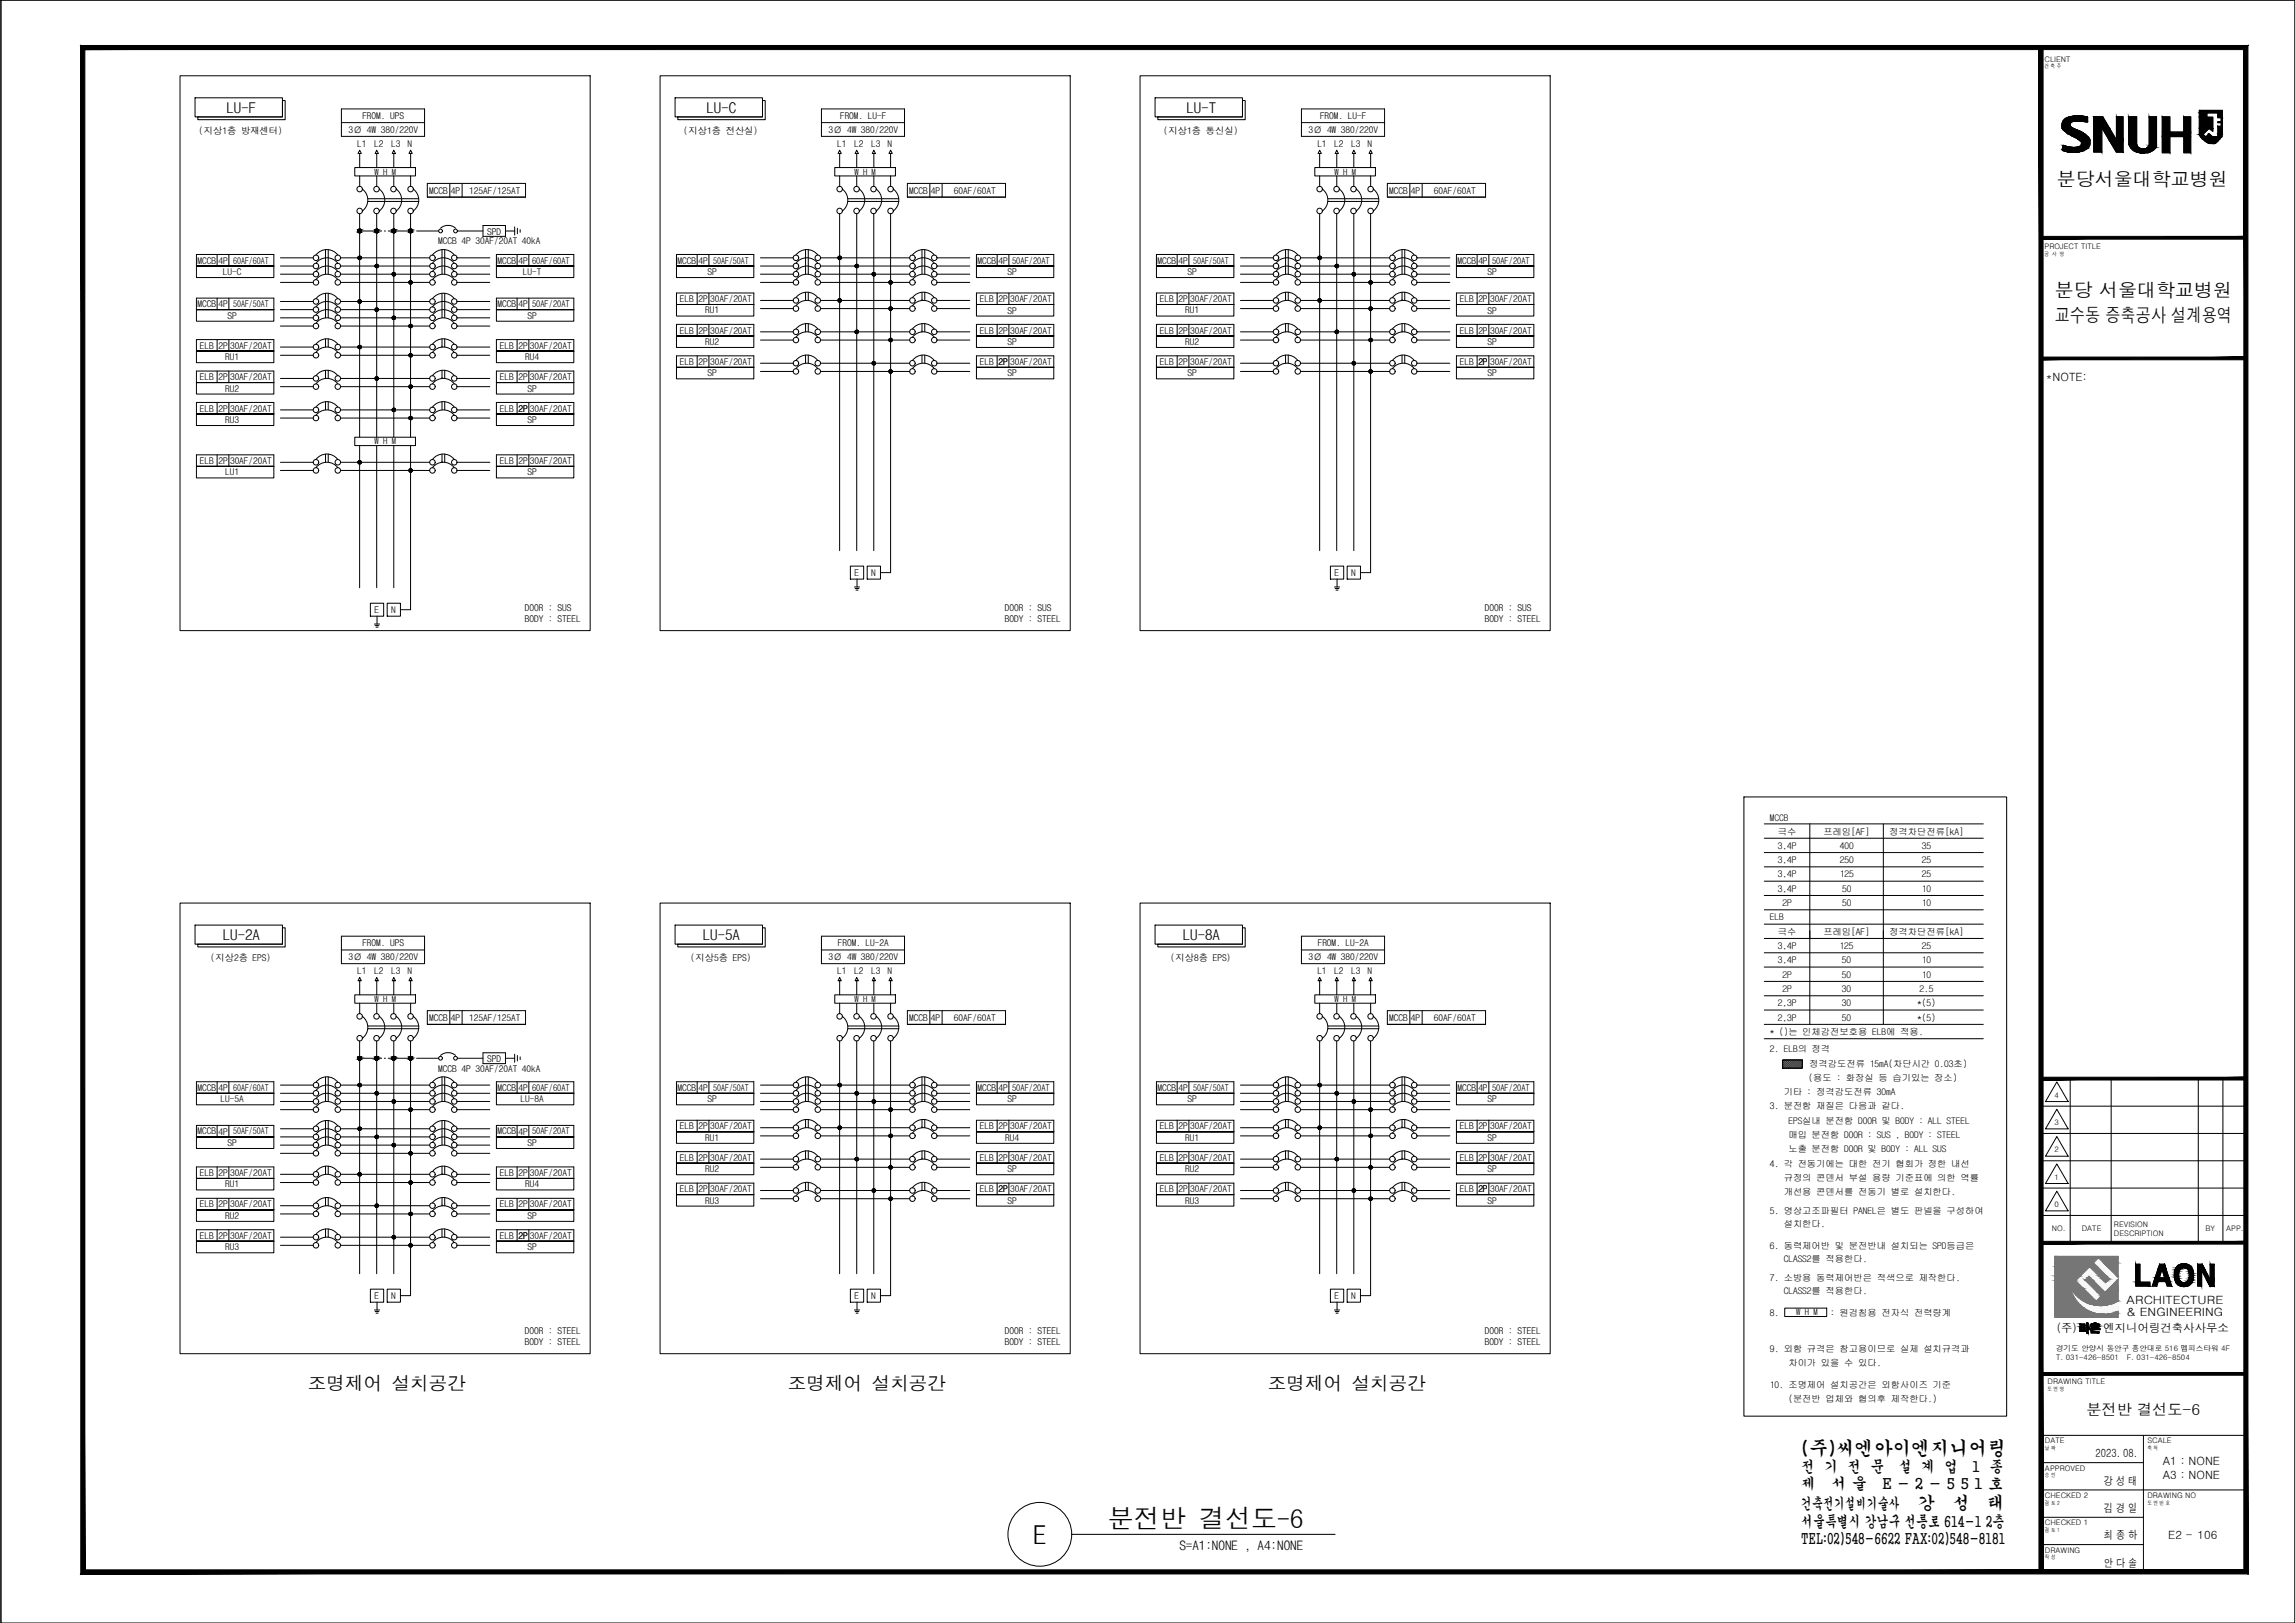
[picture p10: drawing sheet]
<svg xmlns="http://www.w3.org/2000/svg" width="420mm" height="297mm" viewBox="0 0 420 297" stroke-linecap="round" stroke-linejoin="round" font-family="sans-serif">
<defs><g id="words">
<g font-size="4.8">
<text x="202.8" y="279.6">분전반 결선도-6</text>
<text x="189.2" y="282.6">E</text>
</g>
<g font-size="3.5">
<text x="376.6" y="34">분당서울대학교병원</text>
<text x="376.2" y="58.9">교수동 증축공사 설계용역</text>
<text x="376.2" y="54.3">분당 서울대학교병원</text>
<text x="329.8" y="266.2">(주)씨엔아이엔지니어링</text>
</g>
<g font-size="3.4">
<text x="56.4" y="254.4">조명제어 설치공간</text>
<text x="144.3" y="254.4">조명제어 설치공간</text>
<text x="232.1" y="254.4">조명제어 설치공간</text>
</g>
<g font-size="3.2">
<text x="351.1" y="276.2">강</text>
<text x="357.5" y="276.2">성</text>
<text x="363.9" y="276.2">태</text>
</g>
<g font-size="2.8">
<text x="382" y="259">분전반 결선도-6</text>
<text x="329.8" y="269.4">전 기 전 문</text>
<text x="347.5" y="269.4">설 계 업</text>
<text x="361.1" y="269.4">1 종</text>
<text x="329.8" y="272.6">제</text>
<text x="335.3" y="272.6">서 울</text>
<text x="344.6" y="272.6">E - 2 - 5 5 1 호</text>
<text x="329.8" y="276.2">건축전기설비기술사</text>
<text x="329.8" y="279.4">서울특별시 강남구 선릉로 614-1 2층</text>
<text x="329.8" y="282.6">TEL:02)548-6622 FAX:02)548-8181</text>
</g>
<g font-size="2.7">
<text x="41.5" y="20.6">LU-F</text>
<text x="129.3" y="20.7">LU-C</text>
<text x="217.2" y="20.6">LU-T</text>
<text x="40.8" y="172.1">LU-2A</text>
<text x="128.7" y="172.1">LU-5A</text>
<text x="216.5" y="172.1">LU-8A</text>
</g>
<text font-size="2.4" x="215.9" y="283.7">S=A1:NONE , A4:NONE</text>
<g font-size="2.1">
<text x="374.6" y="69.7">*NOTE:</text>
<text x="389.3" y="238.6">ARCHITECTURE</text>
<text x="376.6" y="243.8">(주)</text>
<text x="385.1" y="243.8">엔지니어링건축사사무소</text>
<text x="389.3" y="240.8">&amp; ENGINEERING</text>
<text x="383.7" y="266.7">2023. 08.</text>
<text x="395.9" y="268.1">A1 : NONE</text>
<text x="385.2" y="271.7">강 성 태</text>
<text x="395.9" y="270.6">A3 : NONE</text>
<text x="385.2" y="276.7">김 경 일</text>
<text x="385.2" y="281.7">최 종 하</text>
<text x="397" y="281.6">E2 - 106</text>
<text x="385.2" y="286.7">안 다 솔</text>
</g>
<g font-size="1.7">
<text x="66.3" y="21.8">FROM. UPS</text>
<text x="153.8" y="21.8">FROM. LU-F</text>
<text x="241.7" y="21.8">FROM. LU-F</text>
<text x="36.5" y="24.5">(지상1층 방재센터)</text>
<text x="63.8" y="24.3">3Ø 4W 380/220V</text>
<text x="65.4" y="26.9">L1</text>
<text x="68.5" y="26.9">L2</text>
<text x="71.6" y="26.9">L3</text>
<text x="74.6" y="26.9">N</text>
<text x="125.2" y="24.5">(지상1층 전산실)</text>
<text x="151.7" y="24.3">3Ø 4W 380/220V</text>
<text x="153.3" y="26.9">L1</text>
<text x="156.4" y="26.9">L2</text>
<text x="159.5" y="26.9">L3</text>
<text x="162.5" y="26.9">N</text>
<text x="213.1" y="24.5">(지상1층 통신실)</text>
<text x="239.5" y="24.3">3Ø 4W 380/220V</text>
<text x="241.2" y="26.9">L1</text>
<text x="244.3" y="26.9">L2</text>
<text x="247.4" y="26.9">L3</text>
<text x="250.4" y="26.9">N</text>
<text x="78.6" y="35.4">MCCB</text>
<text x="82.5" y="35.4">4P</text>
<text x="85.9" y="35.5">125AF/125AT</text>
<text x="166.5" y="35.4">MCCB</text>
<text x="170.4" y="35.4">4P</text>
<text x="174.6" y="35.5">60AF/60AT</text>
<text x="254.3" y="35.4">MCCB</text>
<text x="258.3" y="35.4">4P</text>
<text x="262.5" y="35.5">60AF/60AT</text>
<text x="80.2" y="44.7">MCCB 4P 30AF/20AT 40kA</text>
<text x="89.2" y="42.9">SPD</text>
<text x="36.2" y="48.2">MCCB</text>
<text x="40" y="48.2">4P</text>
<text x="40.8" y="50.4">LU-C</text>
<text x="42.7" y="48.2">60AF/60AT</text>
<text x="91.1" y="48.2">MCCB</text>
<text x="94.9" y="48.2">4P</text>
<text x="95.7" y="50.3">LU-T</text>
<text x="97.4" y="48.2">60AF/60AT</text>
<text x="124" y="48.2">MCCB</text>
<text x="127.9" y="48.2">4P</text>
<text x="129.5" y="50.4">SP</text>
<text x="130.6" y="48.2">50AF/50AT</text>
<text x="179" y="48.2">MCCB</text>
<text x="182.8" y="48.2">4P</text>
<text x="184.5" y="50.4">SP</text>
<text x="185.3" y="48.2">50AF/20AT</text>
<text x="211.9" y="48.2">MCCB</text>
<text x="215.7" y="48.2">4P</text>
<text x="217.4" y="50.4">SP</text>
<text x="218.4" y="48.2">50AF/50AT</text>
<text x="266.8" y="48.2">MCCB</text>
<text x="270.6" y="48.2">4P</text>
<text x="272.3" y="50.4">SP</text>
<text x="273.2" y="48.2">50AF/20AT</text>
<text x="36.2" y="56.2">MCCB</text>
<text x="40" y="56.2">4P</text>
<text x="41.7" y="58.3">SP</text>
<text x="42.7" y="56.2">50AF/50AT</text>
<text x="91.1" y="56.2">MCCB</text>
<text x="94.9" y="56.2">4P</text>
<text x="96.6" y="58.3">SP</text>
<text x="97.4" y="56.2">50AF/20AT</text>
<text x="124.5" y="55.3">ELB</text>
<text x="127.9" y="55.3">2P</text>
<text x="129.1" y="57.4">RU1</text>
<text x="130" y="55.3">30AF/20AT</text>
<text x="179.4" y="55.3">ELB</text>
<text x="182.8" y="55.3">2P</text>
<text x="184.5" y="57.4">SP</text>
<text x="184.9" y="55.3">30AF/20AT</text>
<text x="212.3" y="55.3">ELB</text>
<text x="215.7" y="55.3">2P</text>
<text x="217" y="57.4">RU1</text>
<text x="217.9" y="55.3">30AF/20AT</text>
<text x="267.3" y="55.3">ELB</text>
<text x="270.6" y="55.3">2P</text>
<text x="272.3" y="57.4">SP</text>
<text x="272.8" y="55.3">30AF/20AT</text>
<text x="36.6" y="63.8">ELB</text>
<text x="40" y="63.8">2P</text>
<text x="41.2" y="65.9">RU1</text>
<text x="42.1" y="63.8">30AF/20AT</text>
<text x="91.5" y="63.8">ELB</text>
<text x="94.9" y="63.8">2P</text>
<text x="96.2" y="65.9">RU4</text>
<text x="97" y="63.8">30AF/20AT</text>
<text x="124.5" y="61">ELB</text>
<text x="127.9" y="61">2P</text>
<text x="129.1" y="63.1">RU2</text>
<text x="130" y="61">30AF/20AT</text>
<text x="179.4" y="61">ELB</text>
<text x="182.8" y="61">2P</text>
<text x="184.5" y="63.1">SP</text>
<text x="184.9" y="61">30AF/20AT</text>
<text x="212.3" y="61">ELB</text>
<text x="215.7" y="61">2P</text>
<text x="217" y="63.1">RU2</text>
<text x="217.9" y="61">30AF/20AT</text>
<text x="267.3" y="61">ELB</text>
<text x="270.6" y="61">2P</text>
<text x="272.3" y="63.1">SP</text>
<text x="272.8" y="61">30AF/20AT</text>
<text x="36.6" y="69.6">ELB</text>
<text x="40" y="69.6">2P</text>
<text x="41.2" y="71.7">RU2</text>
<text x="42.1" y="69.6">30AF/20AT</text>
<text x="91.5" y="69.6">ELB</text>
<text x="94.9" y="69.6">2P</text>
<text x="96.6" y="71.7">SP</text>
<text x="97" y="69.6">30AF/20AT</text>
<text x="124.5" y="66.8">ELB</text>
<text x="127.9" y="66.8">2P</text>
<text x="129.5" y="68.9">SP</text>
<text x="130" y="66.8">30AF/20AT</text>
<text x="179.4" y="66.8">ELB</text>
<text x="182.8" y="66.8">2P</text>
<text x="184.5" y="68.9">SP</text>
<text x="184.9" y="66.8">30AF/20AT</text>
<text x="212.3" y="66.8">ELB</text>
<text x="215.7" y="66.8">2P</text>
<text x="217.4" y="68.9">SP</text>
<text x="217.9" y="66.8">30AF/20AT</text>
<text x="267.3" y="66.8">ELB</text>
<text x="270.6" y="66.8">2P</text>
<text x="272.3" y="68.9">SP</text>
<text x="272.8" y="66.8">30AF/20AT</text>
<text x="36.6" y="75.3">ELB</text>
<text x="40" y="75.3">2P</text>
<text x="41.2" y="77.4">RU3</text>
<text x="42.1" y="75.3">30AF/20AT</text>
<text x="91.5" y="75.3">ELB</text>
<text x="94.9" y="75.3">2P</text>
<text x="96.6" y="77.4">SP</text>
<text x="97" y="75.3">30AF/20AT</text>
<text x="36.6" y="84.9">ELB</text>
<text x="40" y="84.9">2P</text>
<text x="41.2" y="87">LU1</text>
<text x="42.1" y="84.9">30AF/20AT</text>
<text x="91.5" y="84.9">ELB</text>
<text x="94.9" y="84.9">2P</text>
<text x="96.6" y="87">SP</text>
<text x="97" y="84.9">30AF/20AT</text>
<text x="156.4" y="105.4">E</text>
<text x="159.5" y="105.4">N</text>
<text x="244.3" y="105.4">E</text>
<text x="247.4" y="105.4">N</text>
<text x="68.5" y="112.2">E</text>
<text x="71.6" y="112.2">N</text>
<text x="96.1" y="113.8">BODY : STEEL</text>
<text x="96.1" y="111.9">DOOR : SUS</text>
<text x="184" y="113.8">BODY : STEEL</text>
<text x="184" y="111.9">DOOR : SUS</text>
<text x="271.9" y="113.8">BODY : STEEL</text>
<text x="271.9" y="111.9">DOOR : SUS</text>
<text x="324" y="150.3">MCCB</text>
<text x="325.5" y="152.8">극수</text>
<text x="325.5" y="155.3">3,4P</text>
<text x="333.8" y="152.8">프레임[AF]</text>
<text x="336.8" y="155.3">400</text>
<text x="345.9" y="152.8">정격차단전류[kA]</text>
<text x="351.9" y="155.3">35</text>
<text x="325.5" y="158">3,4P</text>
<text x="325.5" y="160.6">3,4P</text>
<text x="336.8" y="158">250</text>
<text x="336.8" y="160.6">125</text>
<text x="351.9" y="158">25</text>
<text x="351.9" y="160.6">25</text>
<text x="325.5" y="163.2">3,4P</text>
<text x="326.3" y="165.8">2P</text>
<text x="337.2" y="163.2">50</text>
<text x="337.2" y="165.8">50</text>
<text x="351.9" y="163.2">10</text>
<text x="351.9" y="165.8">10</text>
<text x="66.3" y="173.2">FROM. UPS</text>
<text x="153.4" y="173.2">FROM. LU-2A</text>
<text x="241.2" y="173.2">FROM. LU-2A</text>
<text x="324" y="168.5">ELB</text>
<text x="325.5" y="171.2">극수</text>
<text x="325.5" y="173.7">3,4P</text>
<text x="333.8" y="171.2">프레임[AF]</text>
<text x="336.8" y="173.7">125</text>
<text x="345.9" y="171.2">정격차단전류[kA]</text>
<text x="351.8" y="173.7">25</text>
<text x="38.6" y="175.9">(지상2층 EPS)</text>
<text x="63.8" y="175.7">3Ø 4W 380/220V</text>
<text x="65.4" y="178.3">L1</text>
<text x="68.5" y="178.3">L2</text>
<text x="71.6" y="178.3">L3</text>
<text x="74.6" y="178.3">N</text>
<text x="126.5" y="175.9">(지상5층 EPS)</text>
<text x="151.7" y="175.7">3Ø 4W 380/220V</text>
<text x="153.3" y="178.3">L1</text>
<text x="156.4" y="178.3">L2</text>
<text x="159.5" y="178.3">L3</text>
<text x="162.5" y="178.3">N</text>
<text x="214.3" y="175.9">(지상8층 EPS)</text>
<text x="239.5" y="175.7">3Ø 4W 380/220V</text>
<text x="241.2" y="178.3">L1</text>
<text x="244.3" y="178.3">L2</text>
<text x="247.4" y="178.3">L3</text>
<text x="250.4" y="178.3">N</text>
<text x="325.5" y="176.3">3,4P</text>
<text x="326.3" y="179">2P</text>
<text x="337.2" y="176.3">50</text>
<text x="337.2" y="179">50</text>
<text x="351.8" y="176.3">10</text>
<text x="351.8" y="179">10</text>
<text x="325.5" y="184.2">2,3P</text>
<text x="326.3" y="181.6">2P</text>
<text x="337.2" y="181.6">30</text>
<text x="337.2" y="184.2">30</text>
<text x="351" y="184.2">*(5)</text>
<text x="351.4" y="181.6">2.5</text>
<text x="78.6" y="186.8">MCCB</text>
<text x="82.5" y="186.8">4P</text>
<text x="85.9" y="186.9">125AF/125AT</text>
<text x="166.5" y="186.8">MCCB</text>
<text x="170.4" y="186.8">4P</text>
<text x="174.6" y="186.9">60AF/60AT</text>
<text x="254.3" y="186.8">MCCB</text>
<text x="258.3" y="186.8">4P</text>
<text x="262.5" y="186.9">60AF/60AT</text>
<text x="324" y="189.4">* ()는 인체감전보호용 ELB에 적용.</text>
<text x="325.5" y="186.8">2,3P</text>
<text x="337.2" y="186.8">50</text>
<text x="351" y="186.8">*(5)</text>
<text x="80.2" y="196.1">MCCB 4P 30AF/20AT 40kA</text>
<text x="89.2" y="194.3">SPD</text>
<text x="324" y="192.6">2. ELB의 정격</text>
<text x="331.1" y="197.9">(용도 : 화장실 등 습기있는 장소)</text>
<text x="331.2" y="195.4">정격감도전류 15mA(차단시간 0.03초)</text>
<text x="36.2" y="199.7">MCCB</text>
<text x="40" y="199.7">4P</text>
<text x="40.4" y="201.8">LU-5A</text>
<text x="42.7" y="199.7">60AF/60AT</text>
<text x="91.1" y="199.7">MCCB</text>
<text x="94.9" y="199.7">4P</text>
<text x="95.3" y="201.8">LU-8A</text>
<text x="97.4" y="199.7">60AF/60AT</text>
<text x="124" y="199.7">MCCB</text>
<text x="127.9" y="199.7">4P</text>
<text x="129.5" y="201.8">SP</text>
<text x="130.6" y="199.7">50AF/50AT</text>
<text x="179" y="199.7">MCCB</text>
<text x="182.8" y="199.7">4P</text>
<text x="184.5" y="201.8">SP</text>
<text x="185.3" y="199.7">50AF/20AT</text>
<text x="211.9" y="199.7">MCCB</text>
<text x="215.7" y="199.7">4P</text>
<text x="217.4" y="201.8">SP</text>
<text x="218.4" y="199.7">50AF/50AT</text>
<text x="266.8" y="199.7">MCCB</text>
<text x="270.6" y="199.7">4P</text>
<text x="272.3" y="201.8">SP</text>
<text x="273.2" y="199.7">50AF/20AT</text>
<text x="324" y="203.1">3. 분전함 재질은 다음과 같다.</text>
<text x="326.6" y="200.4">기타 : 정격감도전류 30mA</text>
<text x="36.2" y="207.6">MCCB</text>
<text x="40" y="207.6">4P</text>
<text x="41.7" y="209.7">SP</text>
<text x="42.7" y="207.6">50AF/50AT</text>
<text x="91.1" y="207.6">MCCB</text>
<text x="94.9" y="207.6">4P</text>
<text x="96.6" y="209.7">SP</text>
<text x="97.4" y="207.6">50AF/20AT</text>
<text x="124.5" y="206.7">ELB</text>
<text x="127.9" y="206.7">2P</text>
<text x="129.1" y="208.8">RU1</text>
<text x="130" y="206.7">30AF/20AT</text>
<text x="179.4" y="206.7">ELB</text>
<text x="182.8" y="206.7">2P</text>
<text x="184" y="208.8">RU4</text>
<text x="184.9" y="206.7">30AF/20AT</text>
<text x="212.3" y="206.7">ELB</text>
<text x="215.7" y="206.7">2P</text>
<text x="217" y="208.8">RU1</text>
<text x="217.9" y="206.7">30AF/20AT</text>
<text x="267.3" y="206.7">ELB</text>
<text x="270.6" y="206.7">2P</text>
<text x="272.3" y="208.8">SP</text>
<text x="272.8" y="206.7">30AF/20AT</text>
<text x="327.4" y="208.3">매입 분전함 DOOR : SUS , BODY : STEEL</text>
<text x="327.4" y="205.7">EPS실내 분전함 DOOR 및 BODY : ALL STEEL</text>
<text x="36.6" y="215.2">ELB</text>
<text x="40" y="215.2">2P</text>
<text x="42.1" y="215.2">30AF/20AT</text>
<text x="91.5" y="215.2">ELB</text>
<text x="94.9" y="215.2">2P</text>
<text x="97" y="215.2">30AF/20AT</text>
<text x="124.5" y="212.4">ELB</text>
<text x="127.9" y="212.4">2P</text>
<text x="129.1" y="214.5">RU2</text>
<text x="130" y="212.4">30AF/20AT</text>
<text x="179.4" y="212.4">ELB</text>
<text x="182.8" y="212.4">2P</text>
<text x="184.5" y="214.5">SP</text>
<text x="184.9" y="212.4">30AF/20AT</text>
<text x="212.3" y="212.4">ELB</text>
<text x="215.7" y="212.4">2P</text>
<text x="217" y="214.5">RU2</text>
<text x="217.9" y="212.4">30AF/20AT</text>
<text x="267.3" y="212.4">ELB</text>
<text x="270.6" y="212.4">2P</text>
<text x="272.3" y="214.5">SP</text>
<text x="272.8" y="212.4">30AF/20AT</text>
<text x="324" y="213.5">4. 각 전동기에는 대한 전기 협회가 정한 내선</text>
<text x="327.4" y="210.9">노출 분전함 DOOR 및 BODY : ALL SUS</text>
<text x="36.6" y="221">ELB</text>
<text x="40" y="221">2P</text>
<text x="41.2" y="217.3">RU1</text>
<text x="42.1" y="221">30AF/20AT</text>
<text x="91.5" y="221">ELB</text>
<text x="94.9" y="221">2P</text>
<text x="96.2" y="217.3">RU4</text>
<text x="97" y="221">30AF/20AT</text>
<text x="124.5" y="218.2">ELB</text>
<text x="127.9" y="218.2">2P</text>
<text x="129.1" y="220.3">RU3</text>
<text x="130" y="218.2">30AF/20AT</text>
<text x="179.4" y="218.2">ELB</text>
<text x="182.8" y="218.2">2P</text>
<text x="184.5" y="220.3">SP</text>
<text x="184.9" y="218.2">30AF/20AT</text>
<text x="212.3" y="218.2">ELB</text>
<text x="215.7" y="218.2">2P</text>
<text x="217" y="220.3">RU3</text>
<text x="217.9" y="218.2">30AF/20AT</text>
<text x="267.3" y="218.2">ELB</text>
<text x="270.6" y="218.2">2P</text>
<text x="272.3" y="220.3">SP</text>
<text x="272.8" y="218.2">30AF/20AT</text>
<text x="326.6" y="216.2">규정의 콘덴서 부설 용량 기준표에 의한 역률</text>
<text x="326.6" y="218.8">개선용 콘덴서를 전동기 별로 설치한다.</text>
<text x="36.6" y="226.7">ELB</text>
<text x="40" y="226.7">2P</text>
<text x="41.2" y="223.1">RU2</text>
<text x="42.1" y="226.7">30AF/20AT</text>
<text x="91.5" y="226.7">ELB</text>
<text x="94.9" y="226.7">2P</text>
<text x="96.6" y="223.1">SP</text>
<text x="97" y="226.7">30AF/20AT</text>
<text x="324" y="222.2">5. 영상고조파필터 PANEL은 별도 판넬을 구성하여</text>
<text x="326.6" y="224.6">설치한다.</text>
<text x="41.2" y="228.8">RU3</text>
<text x="96.6" y="228.8">SP</text>
<text x="324" y="228.6">6. 동력제어반 및 분전반내 설치되는 SPD등급은</text>
<text x="326.6" y="230.9">CLASS2를 적용한다.</text>
<text x="68.5" y="237.8">E</text>
<text x="71.6" y="237.8">N</text>
<text x="156.4" y="237.8">E</text>
<text x="159.5" y="237.8">N</text>
<text x="244.3" y="237.8">E</text>
<text x="247.4" y="237.8">N</text>
<text x="324" y="234.4">7. 소방용 동력제어반은 적색으로 제작한다.</text>
<text x="326.6" y="236.8">CLASS2를 적용한다.</text>
<text x="96.1" y="244.2">DOOR : STEEL</text>
<text x="184" y="244.2">DOOR : STEEL</text>
<text x="271.9" y="244.2">DOOR : STEEL</text>
<text x="324" y="240.8">8.</text>
<text x="335.1" y="240.8">: 원검침용 전자식 전력량계</text>
<text x="96.1" y="246.2">BODY : STEEL</text>
<text x="184" y="246.2">BODY : STEEL</text>
<text x="271.9" y="246.2">BODY : STEEL</text>
<text x="324" y="247.4">9. 외함 규격은 참고용이므로 실제 설치규격과</text>
<text x="327.4" y="250">차이가 있을 수 있다.</text>
<text x="324" y="254">10. 조명제어 설치공간은 외함사이즈 기준</text>
<text x="327.4" y="256.6">(분전반 업체와 협의후 제작한다.)</text>
</g>
<g font-size="1.6">
<text x="68.6" y="32">W H M</text>
<text x="156.4" y="32">W H M</text>
<text x="244.3" y="32">W H M</text>
<text x="68.6" y="81.3">W H M</text>
<text x="68.6" y="183.4">W H M</text>
<text x="156.4" y="183.4">W H M</text>
<text x="244.3" y="183.4">W H M</text>
<text x="328.9" y="240.7">W H M</text>
</g>
<g font-size="1.4">
<text x="374.3" y="11.3">CLIENT</text>
<text x="374.3" y="45.5">PROJECT TITLE</text>
<text x="376.2" y="200.9">4</text>
<text x="376.2" y="205.9">3</text>
<text x="376.2" y="215.9">1</text>
<text x="376.2" y="210.9">2</text>
<text x="376.2" y="220.9">0</text>
<text x="375.6" y="225.3">NO.</text>
<text x="381.1" y="225.3">DATE</text>
<text x="387" y="226.1">DESCRIPTION</text>
<text x="387" y="224.6">REVISION</text>
<text x="403.8" y="225.3">BY</text>
<text x="407.6" y="225.3">APP.</text>
<text x="376.4" y="248.9">T. 031-426-8501</text>
<text x="376.4" y="247.3">경기도 안양시 동안구 흥안대로 516 멤피스타워 4F</text>
<text x="389.3" y="248.9">F. 031-426-8504</text>
<text x="374.9" y="253.3">DRAWING TITLE</text>
<text x="374.4" y="269.2">APPROVED</text>
<text x="374.4" y="264.1">DATE</text>
<text x="393.1" y="264.1">SCALE</text>
<text x="374.4" y="274.1">CHECKED 2</text>
<text x="393.1" y="274.1">DRAWING NO</text>
<text x="374.4" y="279.2">CHECKED 1</text>
<text x="374.4" y="284.1">DRAWING</text>
</g>
<g font-size="1">
<text x="374.3" y="12.5">건 축 주</text>
<text x="374.3" y="46.8">공 사 명</text>
<text x="374.9" y="254.5">도 면 명</text>
<text x="374.4" y="265.4">날 짜</text>
<text x="393.1" y="265.4">축 척</text>
<text x="374.4" y="275.4">검 토 2</text>
<text x="374.4" y="270.4">승 인</text>
<text x="393.1" y="275.4">도 면 번 호</text>
<text x="374.4" y="280.4">검 토 1</text>
<text x="374.4" y="285.4">작 성</text>
</g>
</g></defs>
<g fill="none" stroke="#000" stroke-width=".18">
<path d="M.2 .1h420v296.9h-420zM.2 .1v296.9M420.2 .1v296.9M373.7 65.6h37.5M376.6 198l2 3.6h-4.1zM379 197.4v30M386.5 197.4v30M402.5 197.4v30M407 197.4v30M373.7 202.4h37.5M373.7 207.4h37.5M373.7 217.4h37.5"/>
<path d="M373.7 212.4h37.5M376.6 218l2 3.6h-4.1zM376.6 213l2 3.6h-4.1zM376.6 208l2 3.6h-4.1zM376.6 203l2 3.6h-4.1zM373.7 222.4h37.5M373.7 227.4h37.5M373.7 251.4h37.5M373.7 272.7h37.5M373.7 267.7h18.7M373.7 262.7h37.5M373.7 277.7h18.7"/>
<path d="M392.4 262.7v25M373.7 282.7h18.7"/>
</g>
<!-- layer: E-WIRE -->
<g fill="none" stroke="#000" stroke-width=".18">
<path d="M33 13.9h75v101.5h-75zM35.7 17.9h16v3.5h-16zM120.8 13.9h75.1v101.5h-75.1zM123.6 17.9h16v3.5h-16zM208.7 13.9h75.1v101.5h-75.1zM211.5 17.9h16v3.5h-16zM36.2 21.4h15.5v-3h.5v3.5h-16zM124.1 21.4h15.5v-3h.5v3.5h-16zM212 21.4h15.5v-3h.5v3.5h-16zM319.3 145.9h48.1v113.3h-48.1zM33 165.3h75v82.5h-75zM35.7 169.3h16v3.5h-16z"/>
<path d="M36.2 172.8h15.5v-3h.5v3.5h-16zM120.8 165.3h75.1v82.5h-75.1zM123.6 169.3h16v3.5h-16zM124.1 172.8h15.5v-3h.5v3.5h-16zM208.7 165.3h75.1v82.5h-75.1zM211.5 169.3h16v3.5h-16zM212 172.8h15.5v-3h.5v3.5h-16z"/>
</g>
<!-- layer: ELEC -->
<g fill="none" stroke="#000" stroke-width=".18">
<path d="M64.9 30.7h11.2v1.5h-11.2zM65.8 39.1v40.9M65.8 27.5l.3 .6h-.6zM65.8 28.1v2.6M65.8 32.2v1.9M66.3 34.6a2.5 2.5 0 0 1 0 4M67.3 36.9h9.4M67.3 36.4h9.4M69 39.1v40.9M69 27.5l.3 .6h-.6zM69 28.1v2.6M69 32.2v1.9"/>
<path d="M69.4 34.6a2.5 2.5 0 0 1 0 4M72.1 27.5l.3 .6h-.6zM72.1 28.1v2.6M72.1 32.2v1.9M72.1 39.1v40.9M72.5 34.6a2.5 2.5 0 0 1 0 4M75.2 39.1v40.9M75.2 27.5l.3 .6h-.6zM75.2 28.1v2.6M75.2 32.2v1.9M75.7 34.6a2.5 2.5 0 0 1 0 4M152.8 30.7h11.1v1.5h-11.1z"/>
<path d="M153.7 39.1v61.7M153.7 27.5l.3 .6h-.6zM153.7 28.1v2.6M153.7 32.2v1.9M154.2 34.6a2.5 2.5 0 0 1 0 4M155.2 36.9h9.3M155.2 36.4h9.3M156.8 27.5l.4 .6h-.7zM156.8 28.1v2.6M156.8 32.2v1.9M156.8 39.1v61.7M157.3 34.6a2.5 2.5 0 0 1 0 4"/>
<path d="M160 39.1v61.7M160 27.5l.3 .6h-.6zM160 28.1v2.6M160 32.2v1.9M160.4 34.6a2.5 2.5 0 0 1 0 4M163 27.5l.4 .6h-.6zM163 28.1v2.6M163 32.2v1.9M163 39.1v65.7h-1.8M163.5 34.6a2.5 2.5 0 0 1 0 4M240.7 30.7h11.1v1.5h-11.1zM241.6 27.5l.3 .6h-.6z"/>
<path d="M241.6 28.1v2.6M241.6 32.2v1.9M241.6 39.1v61.7M242.1 34.6a2.5 2.5 0 0 1 0 4M243.1 36.9h9.3M243.1 36.4h9.3M244.7 39.1v61.7M244.7 27.5l.3 .6h-.6zM244.7 28.1v2.6M244.7 32.2v1.9M245.2 34.6a2.5 2.5 0 0 1 0 4M247.9 27.5l.3 .6h-.6z"/>
<path d="M247.9 28.1v2.6M247.9 32.2v1.9M247.9 39.1v61.7M248.3 34.6a2.5 2.5 0 0 1 0 4M250.9 39.1v65.7h-1.8M250.9 27.5l.3 .6h-.6zM250.9 28.1v2.6M250.9 32.2v1.9M251.4 34.6a2.5 2.5 0 0 1 0 4M51.3 48.7h6M51.3 47.2h6M51.3 51.7h6"/>
<path d="M51.3 50.2h6M51.3 56.7h6M51.3 55.2h6M51.3 59.7h6M51.3 58.2h6M57.8 46.7a2.5 2.5 0 0 1 4 0M57.8 48.2a2.5 2.5 0 0 1 4 0M57.8 51.2a2.5 2.5 0 0 1 4 0M57.8 49.7a2.5 2.5 0 0 1 4 0M57.8 54.7a2.5 2.5 0 0 1 4 0M57.8 56.2a2.5 2.5 0 0 1 4 0M57.8 59.2a2.5 2.5 0 0 1 4 0"/>
<path d="M57.8 57.7a2.5 2.5 0 0 1 4 0M59.6 45.7v4.5M59.6 53.7v4.5M60.1 45.7v4.5M60.1 53.7v4.5M62.3 48.7h16.4M62.3 47.2h16.4M62.3 51.7h16.4M62.3 50.2h16.4M62.3 56.7h16.4M62.3 55.2h16.4M62.3 59.7h16.4"/>
<path d="M62.3 58.2h16.4M79.2 48.2a2.5 2.5 0 0 1 4 0M79.2 46.7a2.5 2.5 0 0 1 4 0M79.2 51.2a2.5 2.5 0 0 1 4 0M79.2 49.7a2.5 2.5 0 0 1 4 0M79.2 56.2a2.5 2.5 0 0 1 4 0M79.2 54.7a2.5 2.5 0 0 1 4 0M79.2 59.2a2.5 2.5 0 0 1 4 0M79.2 57.7a2.5 2.5 0 0 1 4 0M80.9 45.7v4.5M80.9 53.7v4.5M81.4 45.7v4.5"/>
<path d="M81.4 53.7v4.5M83.7 48.7h6M83.7 47.2h6M83.7 51.7h6M83.7 50.2h6M83.7 56.7h6M83.7 55.2h6M83.7 59.7h6M83.7 58.2h6M139.2 48.7h6M139.2 47.2h6M139.2 51.7h6"/>
<path d="M139.2 50.2h6M139.2 56.5h6M139.2 55h6M145.7 46.7a2.5 2.5 0 0 1 4 0M145.7 48.2a2.5 2.5 0 0 1 4 0M145.7 51.2a2.5 2.5 0 0 1 4 0M145.7 49.7a2.5 2.5 0 0 1 4 0M145.7 56a2.5 2.5 0 0 1 4 0M145.7 54.5a2.5 2.5 0 0 1 4 0M147.5 45.7v4.5M147.5 53.5v1.5M147.5 59.2v1.5"/>
<path d="M148 45.7v4.5M148 53.5v1.5M148 59.2v1.5M150.2 48.7h16.3M150.2 47.2h16.3M150.2 51.7h16.3M150.2 50.2h16.3M150.2 56.5h16.3M150.2 55h16.3M167 48.2a2.5 2.5 0 0 1 4 0M167 46.7a2.5 2.5 0 0 1 4 0M167 51.2a2.5 2.5 0 0 1 4 0"/>
<path d="M167 49.7a2.5 2.5 0 0 1 4 0M167 56a2.5 2.5 0 0 1 4 0M167 54.5a2.5 2.5 0 0 1 4 0M168.8 55h.1M168.8 45.7v4.5M168.8 53.5v1.5M168.8 59.2v1.5M169.3 45.7v4.5M169.3 53.5v1.5M169.3 59.2v1.5M171.5 48.7h6M171.5 47.2h6"/>
<path d="M171.5 51.7h6M171.5 50.2h6M171.5 56.5h6M171.5 55h6M227.1 48.7h6M227.1 47.2h6M227.1 51.7h6M227.1 50.2h6M227.1 56.5h6M227.1 55h6M233.6 46.7a2.5 2.5 0 0 1 4 0M233.6 48.2a2.5 2.5 0 0 1 4 0"/>
<path d="M233.6 51.2a2.5 2.5 0 0 1 4 0M233.6 49.7a2.5 2.5 0 0 1 4 0M233.6 56a2.5 2.5 0 0 1 4 0M233.6 54.5a2.5 2.5 0 0 1 4 0M235.4 45.7v4.5M235.4 53.5v1.5M235.4 59.2v1.5M235.8 45.7v4.5M235.8 53.5v1.5M235.8 59.2v1.5M238.1 48.7h16.3M238.1 47.2h16.3"/>
<path d="M238.1 51.7h16.3M238.1 50.2h16.3M238.1 56.5h16.3M238.1 55h16.3M254.9 48.2a2.5 2.5 0 0 1 4 0M254.9 46.7a2.5 2.5 0 0 1 4 0M254.9 51.2a2.5 2.5 0 0 1 4 0M254.9 49.7a2.5 2.5 0 0 1 4 0M254.9 56a2.5 2.5 0 0 1 4 0M254.9 54.5a2.5 2.5 0 0 1 4 0M256.7 55h.1M256.7 45.7v4.5"/>
<path d="M256.7 53.5v1.5M256.7 59.2v1.5M257.2 45.7v4.5M257.2 53.5v1.5M257.2 59.2v1.5M259.4 48.7h6M259.4 47.2h6M259.4 51.7h6M259.4 50.2h6M259.4 56.5h6M259.4 55h6M51.3 65h6"/>
<path d="M51.3 63.5h6M51.3 76.5h6M51.3 75h6M51.3 69.3h6M51.3 70.8h6M57.8 64.5a2.5 2.5 0 0 1 4 0M57.8 63a2.5 2.5 0 0 1 4 0M57.8 68.8a2.5 2.5 0 0 1 4 0M57.8 76a2.5 2.5 0 0 1 4 0M57.8 74.5a2.5 2.5 0 0 1 4 0M57.8 70.3a2.5 2.5 0 0 1 4 0M59.6 62v1.5"/>
<path d="M59.6 67.8v1.5M59.6 73.5v1.5M60.1 62v1.5M60.1 67.8v1.5M60.1 73.5v1.5M62.3 65h16.4M62.3 63.5h16.4M62.3 76.5h16.4M62.3 75h16.4M62.3 69.3h16.4M62.3 70.8h16.4M79.2 64.5a2.5 2.5 0 0 1 4 0"/>
<path d="M79.2 63a2.5 2.5 0 0 1 4 0M79.2 74.5a2.5 2.5 0 0 1 4 0M79.2 76a2.5 2.5 0 0 1 4 0M79.2 68.8a2.5 2.5 0 0 1 4 0M79.2 70.3a2.5 2.5 0 0 1 4 0M80.9 63.5h.1M80.9 69.3h.1M80.9 62v1.5M80.9 67.8v1.5M80.9 73.5v1.5M81.4 62v1.5M81.4 67.8v1.5"/>
<path d="M81.4 73.5v1.5M83.7 65h6M83.7 63.5h6M83.7 76.5h6M83.7 75h6M83.7 69.3h6M83.7 70.8h6M139.2 68h6M139.2 66.5h6M139.2 60.7h6M139.2 62.2h6M145.7 60.2a2.5 2.5 0 0 1 4 0"/>
<path d="M145.7 67.5a2.5 2.5 0 0 1 4 0M145.7 66a2.5 2.5 0 0 1 4 0M145.7 61.7a2.5 2.5 0 0 1 4 0M147.5 65v1.5M148 65v1.5M150.2 68h16.3M150.2 66.5h16.3M150.2 60.7h16.3M150.2 62.2h16.3M167 66a2.5 2.5 0 0 1 4 0M167 67.5a2.5 2.5 0 0 1 4 0M167 60.2a2.5 2.5 0 0 1 4 0"/>
<path d="M167 61.7a2.5 2.5 0 0 1 4 0M168.8 60.7h.1M168.8 65v1.5M169.3 65v1.5M171.5 68h6M171.5 66.5h6M171.5 60.7h6M171.5 62.2h6M227.1 68h6M227.1 66.5h6M227.1 60.7h6M227.1 62.2h6"/>
<path d="M233.6 60.2a2.5 2.5 0 0 1 4 0M233.6 67.5a2.5 2.5 0 0 1 4 0M233.6 66a2.5 2.5 0 0 1 4 0M233.6 61.7a2.5 2.5 0 0 1 4 0M235.4 65v1.5M235.8 65v1.5M238.1 68h16.3M238.1 66.5h16.3M238.1 60.7h16.3M238.1 62.2h16.3M254.9 66a2.5 2.5 0 0 1 4 0M254.9 67.5a2.5 2.5 0 0 1 4 0"/>
<path d="M254.9 60.2a2.5 2.5 0 0 1 4 0M254.9 61.7a2.5 2.5 0 0 1 4 0M256.7 60.7h.1M256.7 65v1.5M257.2 65v1.5M259.4 68h6M259.4 66.5h6M259.4 60.7h6M259.4 62.2h6M51.3 84.6h6M51.3 86.1h6M57.8 85.6a2.5 2.5 0 0 1 4 0"/>
<path d="M57.8 84.1a2.5 2.5 0 0 1 4 0M59.6 83.1v1.5M60.1 83.1v1.5M62.3 84.6h16.4M62.3 86.1h16.4M64.9 80h11.2v1.6h-11.2zM65.8 81.6v26M69 81.6v26M72.1 81.6v26M75.2 81.6v30h-1.9M79.2 85.6a2.5 2.5 0 0 1 4 0M79.2 84.1a2.5 2.5 0 0 1 4 0"/>
<path d="M80.9 84.6h.1M80.9 83.1v1.5M81.4 83.1v1.5M83.7 84.6h6M83.7 86.1h6M67.8 110.4h2.4v2.4h-2.4zM68.5 114.2h1M68.7 114.5h.7M68.8 114.8h.4M69 112.8v1.4M70.9 110.4h2.4v2.4h-2.4zM155.7 103.6h2.4v2.4h-2.4z"/>
<path d="M156.4 107.4h1M156.6 107.7h.6M156.7 108h.4M156.9 106v1.4M158.8 103.6h2.4v2.4h-2.4zM243.6 103.6h2.4v2.4h-2.4zM244.3 107.4h1M244.4 107.7h.7M244.6 108h.4M244.8 106v1.4M246.6 103.6h2.5v2.4h-2.5zM65.8 178.9l.3 .6h-.6z"/>
<path d="M65.8 179.5v2.6M69 178.9l.3 .6h-.6zM69 179.5v2.6M72.1 178.9l.3 .6h-.6zM72.1 179.5v2.6M75.2 178.9l.3 .6h-.6zM75.2 179.5v2.6M153.7 178.9l.3 .6h-.6zM153.7 179.5v2.6M156.8 178.9l.4 .6h-.7zM156.8 179.5v2.6M160 178.9l.3 .6h-.6z"/>
<path d="M160 179.5v2.6M163 178.9l.4 .6h-.6zM163 179.5v2.6M241.6 178.9l.3 .6h-.6zM241.6 179.5v2.6M244.7 178.9l.3 .6h-.6zM244.7 179.5v2.6M247.9 178.9l.3 .6h-.6zM247.9 179.5v2.6M250.9 178.9l.3 .6h-.6zM250.9 179.5v2.6M51.3 198.6h6"/>
<path d="M57.8 198.1a2.5 2.5 0 0 1 4 0M57.8 199.6a2.5 2.5 0 0 1 4 0M59.6 197.1v4.5M60.1 197.1v4.5M62.3 198.6h16.4M64.9 182.1h11.2v1.5h-11.2zM65.8 190.5v42.6M65.8 183.6v1.9M66.3 186a2.5 2.5 0 0 1 0 4M67.3 188.3h9.4M67.3 187.8h9.4M69 190.5v42.6"/>
<path d="M69 183.6v1.9M69.4 186a2.5 2.5 0 0 1 0 4M72.1 183.6v1.9M72.1 190.5v42.6M72.5 186a2.5 2.5 0 0 1 0 4M75.2 190.5v46.6h-1.9M75.2 183.6v1.9M75.7 186a2.5 2.5 0 0 1 0 4M79.2 199.6a2.5 2.5 0 0 1 4 0M79.2 198.1a2.5 2.5 0 0 1 4 0M80.9 197.1v4.5M81.4 197.1v4.5"/>
<path d="M83.7 198.6h6M139.2 198.6h6M145.7 198.1a2.5 2.5 0 0 1 4 0M145.7 199.6a2.5 2.5 0 0 1 4 0M147.5 197.1v4.5M148 197.1v4.5M150.2 198.6h16.3M152.8 182.1h11.1v1.5h-11.1zM153.7 190.5v42.6M153.7 183.6v1.9M154.2 186a2.5 2.5 0 0 1 0 4M155.2 188.3h9.3"/>
<path d="M155.2 187.8h9.3M156.8 183.6v1.9M156.8 190.5v42.6M157.3 186a2.5 2.5 0 0 1 0 4M160 190.5v42.6M160 183.6v1.9M160.4 186a2.5 2.5 0 0 1 0 4M163 183.6v1.9M163 190.5v46.6h-1.8M163.5 186a2.5 2.5 0 0 1 0 4M167 199.6a2.5 2.5 0 0 1 4 0M167 198.1a2.5 2.5 0 0 1 4 0"/>
<path d="M168.8 197.1v4.5M169.3 197.1v4.5M171.5 198.6h6M227.1 198.6h6M233.6 198.1a2.5 2.5 0 0 1 4 0M233.6 199.6a2.5 2.5 0 0 1 4 0M235.4 197.1v4.5M235.8 197.1v4.5M238.1 198.6h16.3M240.7 182.1h11.1v1.5h-11.1zM241.6 183.6v1.9M241.6 190.5v42.6"/>
<path d="M242.1 186a2.5 2.5 0 0 1 0 4M243.1 188.3h9.3M243.1 187.8h9.3M244.7 190.5v42.6M244.7 183.6v1.9M245.2 186a2.5 2.5 0 0 1 0 4M247.9 183.6v1.9M247.9 190.5v42.6M248.3 186a2.5 2.5 0 0 1 0 4M250.9 190.5v46.6h-1.8M250.9 183.6v1.9M251.4 186a2.5 2.5 0 0 1 0 4"/>
<path d="M254.9 199.6a2.5 2.5 0 0 1 4 0M254.9 198.1a2.5 2.5 0 0 1 4 0M256.7 197.1v4.5M257.2 197.1v4.5M259.4 198.6h6M51.3 200.1h6M51.3 203.1h6M51.3 201.6h6M51.3 216.4h6M51.3 214.9h6M51.3 208.1h6M51.3 206.6h6"/>
<path d="M51.3 211.1h6M51.3 209.6h6M57.8 202.6a2.5 2.5 0 0 1 4 0M57.8 201.1a2.5 2.5 0 0 1 4 0M57.8 215.9a2.5 2.5 0 0 1 4 0M57.8 214.4a2.5 2.5 0 0 1 4 0M57.8 206.1a2.5 2.5 0 0 1 4 0M57.8 207.6a2.5 2.5 0 0 1 4 0M57.8 210.6a2.5 2.5 0 0 1 4 0M57.8 209.1a2.5 2.5 0 0 1 4 0M59.6 205.1v4.5M59.6 213.4v1.5"/>
<path d="M59.6 219.2v1.5M60.1 205.1v4.5M60.1 213.4v1.5M60.1 219.2v1.5M62.3 200.1h16.4M62.3 203.1h16.4M62.3 201.6h16.4M62.3 216.4h16.4M62.3 214.9h16.4M62.3 208.1h16.4M62.3 206.6h16.4M62.3 211.1h16.4"/>
<path d="M62.3 209.6h16.4M79.2 202.6a2.5 2.5 0 0 1 4 0M79.2 201.1a2.5 2.5 0 0 1 4 0M79.2 215.9a2.5 2.5 0 0 1 4 0M79.2 214.4a2.5 2.5 0 0 1 4 0M79.2 207.6a2.5 2.5 0 0 1 4 0M79.2 206.1a2.5 2.5 0 0 1 4 0M79.2 210.6a2.5 2.5 0 0 1 4 0M79.2 209.1a2.5 2.5 0 0 1 4 0M80.9 214.9h.1M80.9 205.1v4.5M80.9 213.4v1.5"/>
<path d="M80.9 219.2v1.5M81.4 205.1v4.5M81.4 213.4v1.5M81.4 219.2v1.5M83.7 200.1h6M83.7 203.1h6M83.7 201.6h6M83.7 216.4h6M83.7 214.9h6M83.7 208.1h6M83.7 206.6h6M83.7 211.1h6"/>
<path d="M83.7 209.6h6M139.2 200.1h6M139.2 203.1h6M139.2 201.6h6M139.2 207.9h6M139.2 206.4h6M139.2 219.4h6M139.2 217.9h6M139.2 212.1h6M139.2 213.6h6M145.7 202.6a2.5 2.5 0 0 1 4 0M145.7 201.1a2.5 2.5 0 0 1 4 0"/>
<path d="M145.7 207.4a2.5 2.5 0 0 1 4 0M145.7 205.9a2.5 2.5 0 0 1 4 0M145.7 211.6a2.5 2.5 0 0 1 4 0M145.7 218.9a2.5 2.5 0 0 1 4 0M145.7 217.4a2.5 2.5 0 0 1 4 0M145.7 213.1a2.5 2.5 0 0 1 4 0M147.5 204.9v1.5M147.5 210.6v1.5M147.5 216.4v1.5M148 204.9v1.5M148 210.6v1.5M148 216.4v1.5"/>
<path d="M150.2 200.1h16.3M150.2 203.1h16.3M150.2 201.6h16.3M150.2 207.9h16.3M150.2 206.4h16.3M150.2 219.4h16.3M150.2 217.9h16.3M150.2 212.1h16.3M150.2 213.6h16.3M167 202.6a2.5 2.5 0 0 1 4 0M167 201.1a2.5 2.5 0 0 1 4 0M167 207.4a2.5 2.5 0 0 1 4 0"/>
<path d="M167 205.9a2.5 2.5 0 0 1 4 0M167 217.4a2.5 2.5 0 0 1 4 0M167 218.9a2.5 2.5 0 0 1 4 0M167 211.6a2.5 2.5 0 0 1 4 0M167 213.1a2.5 2.5 0 0 1 4 0M168.8 206.4h.1M168.8 212.1h.1M168.8 204.9v1.5M168.8 210.6v1.5M168.8 216.4v1.5M169.3 204.9v1.5M169.3 210.6v1.5"/>
<path d="M169.3 216.4v1.5M171.5 200.1h6M171.5 203.1h6M171.5 201.6h6M171.5 207.9h6M171.5 206.4h6M171.5 219.4h6M171.5 217.9h6M171.5 212.1h6M171.5 213.6h6M227.1 200.1h6M227.1 203.1h6"/>
<path d="M227.1 201.6h6M227.1 207.9h6M227.1 206.4h6M227.1 219.4h6M227.1 217.9h6M227.1 212.1h6M227.1 213.6h6M233.6 202.6a2.5 2.5 0 0 1 4 0M233.6 201.1a2.5 2.5 0 0 1 4 0M233.6 207.4a2.5 2.5 0 0 1 4 0M233.6 205.9a2.5 2.5 0 0 1 4 0M233.6 211.6a2.5 2.5 0 0 1 4 0"/>
<path d="M233.6 218.9a2.5 2.5 0 0 1 4 0M233.6 217.4a2.5 2.5 0 0 1 4 0M233.6 213.1a2.5 2.5 0 0 1 4 0M235.4 204.9v1.5M235.4 210.6v1.5M235.4 216.4v1.5M235.8 204.9v1.5M235.8 210.6v1.5M235.8 216.4v1.5M238.1 200.1h16.3M238.1 203.1h16.3M238.1 201.6h16.3"/>
<path d="M238.1 207.9h16.3M238.1 206.4h16.3M238.1 219.4h16.3M238.1 217.9h16.3M238.1 212.1h16.3M238.1 213.6h16.3M254.9 202.6a2.5 2.5 0 0 1 4 0M254.9 201.1a2.5 2.5 0 0 1 4 0M254.9 207.4a2.5 2.5 0 0 1 4 0M254.9 205.9a2.5 2.5 0 0 1 4 0M254.9 217.4a2.5 2.5 0 0 1 4 0M254.9 218.9a2.5 2.5 0 0 1 4 0"/>
<path d="M254.9 211.6a2.5 2.5 0 0 1 4 0M254.9 213.1a2.5 2.5 0 0 1 4 0M256.7 206.4h.1M256.7 212.1h.1M256.7 204.9v1.5M256.7 210.6v1.5M256.7 216.4v1.5M257.2 204.9v1.5M257.2 210.6v1.5M257.2 216.4v1.5M259.4 200.1h6M259.4 203.1h6"/>
<path d="M259.4 201.6h6M259.4 207.9h6M259.4 206.4h6M259.4 219.4h6M259.4 217.9h6M259.4 212.1h6M259.4 213.6h6M51.3 227.9h6M51.3 226.4h6M51.3 220.7h6M51.3 222.2h6M57.8 220.2a2.5 2.5 0 0 1 4 0"/>
<path d="M57.8 227.4a2.5 2.5 0 0 1 4 0M57.8 225.9a2.5 2.5 0 0 1 4 0M57.8 221.7a2.5 2.5 0 0 1 4 0M59.6 224.9v1.5M60.1 224.9v1.5M62.3 227.9h16.4M62.3 226.4h16.4M62.3 220.7h16.4M62.3 222.2h16.4M67.8 235.9h2.4v2.4h-2.4zM68.5 239.8h1M69 238.3v1.5"/>
<path d="M70.9 235.9h2.4v2.4h-2.4zM79.2 225.9a2.5 2.5 0 0 1 4 0M79.2 227.4a2.5 2.5 0 0 1 4 0M79.2 220.2a2.5 2.5 0 0 1 4 0M79.2 221.7a2.5 2.5 0 0 1 4 0M80.9 220.7h.1M80.9 224.9v1.5M81.4 224.9v1.5M83.7 227.9h6M83.7 226.4h6M83.7 220.7h6M83.7 222.2h6"/>
<path d="M155.7 235.9h2.4v2.4h-2.4zM156.4 239.8h1M156.9 238.3v1.5M158.8 235.9h2.4v2.4h-2.4zM243.6 235.9h2.4v2.4h-2.4zM244.3 239.8h1M244.8 238.3v1.5M246.6 235.9h2.5v2.4h-2.5zM326.7 239.4h7.7v1.5h-7.7zM68.7 240h.7M68.8 240.3h.4M156.6 240h.6"/>
<path d="M156.7 240.3h.4M244.4 240h.7M244.6 240.3h.4"/>
<circle cx="65.8" cy="38.6" r=".5"/>
<circle cx="65.8" cy="34.6" r=".5"/>
<circle cx="68.9" cy="38.6" r=".5"/>
<circle cx="68.9" cy="34.6" r=".5"/>
<circle cx="72" cy="34.6" r=".5"/>
<circle cx="72" cy="38.6" r=".5"/>
<circle cx="75.2" cy="38.6" r=".5"/>
<circle cx="75.2" cy="34.6" r=".5"/>
<circle cx="153.7" cy="34.6" r=".5"/>
<circle cx="153.7" cy="38.6" r=".5"/>
<circle cx="156.8" cy="34.6" r=".5"/>
<circle cx="156.8" cy="38.6" r=".5"/>
<circle cx="159.9" cy="34.6" r=".5"/>
<circle cx="159.9" cy="38.6" r=".5"/>
<circle cx="163" cy="34.6" r=".5"/>
<circle cx="163" cy="38.6" r=".5"/>
<circle cx="241.6" cy="38.6" r=".5"/>
<circle cx="241.6" cy="34.6" r=".5"/>
<circle cx="244.7" cy="34.6" r=".5"/>
<circle cx="244.7" cy="38.6" r=".5"/>
<circle cx="247.8" cy="38.6" r=".5"/>
<circle cx="247.8" cy="34.6" r=".5"/>
<circle cx="250.9" cy="38.6" r=".5"/>
<circle cx="250.9" cy="34.6" r=".5"/>
<circle cx="57.8" cy="47.2" r=".5"/>
<circle cx="57.8" cy="58.2" r=".5"/>
<circle cx="57.8" cy="48.7" r=".5"/>
<circle cx="57.8" cy="50.2" r=".5"/>
<circle cx="57.8" cy="56.7" r=".5"/>
<circle cx="57.8" cy="51.7" r=".5"/>
<circle cx="57.8" cy="55.2" r=".5"/>
<circle cx="57.8" cy="59.7" r=".5"/>
<circle cx="61.8" cy="47.2" r=".5"/>
<circle cx="61.8" cy="56.7" r=".5"/>
<circle cx="61.8" cy="59.7" r=".5"/>
<circle cx="61.8" cy="50.2" r=".5"/>
<circle cx="61.8" cy="51.7" r=".5"/>
<circle cx="61.8" cy="58.2" r=".5"/>
<circle cx="61.8" cy="55.2" r=".5"/>
<circle cx="61.8" cy="48.7" r=".5"/>
<circle cx="65.8" cy="47.2" r=".3"/>
<circle cx="65.8" cy="55.2" r=".3"/>
<circle cx="69" cy="48.7" r=".3"/>
<circle cx="69" cy="56.7" r=".3"/>
<circle cx="72.1" cy="50.2" r=".3"/>
<circle cx="72.1" cy="58.2" r=".3"/>
<circle cx="75.2" cy="51.7" r=".3"/>
<circle cx="75.2" cy="59.7" r=".3"/>
<circle cx="79.2" cy="58.2" r=".5"/>
<circle cx="79.2" cy="59.7" r=".5"/>
<circle cx="79.2" cy="56.7" r=".5"/>
<circle cx="79.2" cy="51.7" r=".5"/>
<circle cx="79.2" cy="50.2" r=".5"/>
<circle cx="79.2" cy="55.2" r=".5"/>
<circle cx="79.2" cy="48.7" r=".5"/>
<circle cx="79.2" cy="47.2" r=".5"/>
<circle cx="83.2" cy="58.2" r=".5"/>
<circle cx="83.2" cy="56.7" r=".5"/>
<circle cx="83.2" cy="59.7" r=".5"/>
<circle cx="83.2" cy="47.2" r=".5"/>
<circle cx="83.2" cy="51.7" r=".5"/>
<circle cx="83.2" cy="50.2" r=".5"/>
<circle cx="83.2" cy="48.7" r=".5"/>
<circle cx="83.2" cy="55.2" r=".5"/>
<circle cx="145.7" cy="56.5" r=".5"/>
<circle cx="145.7" cy="50.2" r=".5"/>
<circle cx="145.7" cy="51.7" r=".5"/>
<circle cx="145.7" cy="48.7" r=".5"/>
<circle cx="145.7" cy="47.2" r=".5"/>
<circle cx="145.7" cy="55" r=".5"/>
<circle cx="149.7" cy="50.2" r=".5"/>
<circle cx="149.7" cy="56.5" r=".5"/>
<circle cx="149.7" cy="48.7" r=".5"/>
<circle cx="149.7" cy="51.7" r=".5"/>
<circle cx="149.7" cy="55" r=".5"/>
<circle cx="149.7" cy="47.2" r=".5"/>
<circle cx="153.7" cy="47.2" r=".3"/>
<circle cx="153.7" cy="55" r=".3"/>
<circle cx="156.8" cy="48.7" r=".3"/>
<circle cx="160" cy="50.2" r=".3"/>
<circle cx="163" cy="51.7" r=".3"/>
<circle cx="163" cy="56.5" r=".3"/>
<circle cx="167" cy="51.7" r=".5"/>
<circle cx="167" cy="48.7" r=".5"/>
<circle cx="167" cy="50.2" r=".5"/>
<circle cx="167" cy="47.2" r=".5"/>
<circle cx="167" cy="56.5" r=".5"/>
<circle cx="167" cy="55" r=".5"/>
<circle cx="171" cy="56.5" r=".5"/>
<circle cx="171" cy="50.2" r=".5"/>
<circle cx="171" cy="55" r=".5"/>
<circle cx="171" cy="48.7" r=".5"/>
<circle cx="171" cy="51.7" r=".5"/>
<circle cx="171" cy="47.2" r=".5"/>
<circle cx="233.6" cy="48.7" r=".5"/>
<circle cx="233.6" cy="50.2" r=".5"/>
<circle cx="233.6" cy="47.2" r=".5"/>
<circle cx="233.6" cy="56.5" r=".5"/>
<circle cx="233.6" cy="51.7" r=".5"/>
<circle cx="233.6" cy="55" r=".5"/>
<circle cx="237.6" cy="55" r=".5"/>
<circle cx="237.6" cy="51.7" r=".5"/>
<circle cx="237.6" cy="47.2" r=".5"/>
<circle cx="237.6" cy="50.2" r=".5"/>
<circle cx="237.6" cy="56.5" r=".5"/>
<circle cx="237.6" cy="48.7" r=".5"/>
<circle cx="241.6" cy="47.2" r=".3"/>
<circle cx="241.6" cy="55" r=".3"/>
<circle cx="244.7" cy="48.7" r=".3"/>
<circle cx="247.8" cy="50.2" r=".3"/>
<circle cx="250.9" cy="51.7" r=".3"/>
<circle cx="250.9" cy="56.5" r=".3"/>
<circle cx="254.9" cy="48.7" r=".5"/>
<circle cx="254.9" cy="50.2" r=".5"/>
<circle cx="254.9" cy="56.5" r=".5"/>
<circle cx="254.9" cy="55" r=".5"/>
<circle cx="254.9" cy="51.7" r=".5"/>
<circle cx="254.9" cy="47.2" r=".5"/>
<circle cx="258.9" cy="48.7" r=".5"/>
<circle cx="258.9" cy="55" r=".5"/>
<circle cx="258.9" cy="56.5" r=".5"/>
<circle cx="258.9" cy="50.2" r=".5"/>
<circle cx="258.9" cy="51.7" r=".5"/>
<circle cx="258.9" cy="47.2" r=".5"/>
<circle cx="57.8" cy="63.5" r=".5"/>
<circle cx="57.8" cy="76.5" r=".5"/>
<circle cx="57.8" cy="69.3" r=".5"/>
<circle cx="57.8" cy="65" r=".5"/>
<circle cx="57.8" cy="75" r=".5"/>
<circle cx="57.8" cy="70.8" r=".5"/>
<circle cx="61.8" cy="69.3" r=".5"/>
<circle cx="61.8" cy="63.5" r=".5"/>
<circle cx="61.8" cy="76.5" r=".5"/>
<circle cx="61.8" cy="70.8" r=".5"/>
<circle cx="61.8" cy="65" r=".5"/>
<circle cx="61.8" cy="75" r=".5"/>
<circle cx="65.8" cy="63.5" r=".3"/>
<circle cx="69" cy="69.3" r=".3"/>
<circle cx="72.1" cy="75" r=".3"/>
<circle cx="75.2" cy="76.5" r=".3"/>
<circle cx="75.2" cy="65" r=".3"/>
<circle cx="75.2" cy="70.8" r=".3"/>
<circle cx="79.2" cy="76.5" r=".5"/>
<circle cx="79.2" cy="70.8" r=".5"/>
<circle cx="79.2" cy="63.5" r=".5"/>
<circle cx="79.2" cy="75" r=".5"/>
<circle cx="79.2" cy="69.3" r=".5"/>
<circle cx="79.2" cy="65" r=".5"/>
<circle cx="83.2" cy="76.5" r=".5"/>
<circle cx="83.2" cy="70.8" r=".5"/>
<circle cx="83.2" cy="63.5" r=".5"/>
<circle cx="83.2" cy="75" r=".5"/>
<circle cx="83.2" cy="69.3" r=".5"/>
<circle cx="83.2" cy="65" r=".5"/>
<circle cx="145.7" cy="62.2" r=".5"/>
<circle cx="145.7" cy="66.5" r=".5"/>
<circle cx="145.7" cy="68" r=".5"/>
<circle cx="145.7" cy="60.7" r=".5"/>
<circle cx="149.7" cy="68" r=".5"/>
<circle cx="149.7" cy="66.5" r=".5"/>
<circle cx="149.7" cy="62.2" r=".5"/>
<circle cx="149.7" cy="60.7" r=".5"/>
<circle cx="156.8" cy="60.7" r=".3"/>
<circle cx="160" cy="66.5" r=".3"/>
<circle cx="163" cy="62.2" r=".3"/>
<circle cx="163" cy="68" r=".3"/>
<circle cx="167" cy="66.5" r=".5"/>
<circle cx="167" cy="68" r=".5"/>
<circle cx="167" cy="60.7" r=".5"/>
<circle cx="167" cy="62.2" r=".5"/>
<circle cx="171" cy="68" r=".5"/>
<circle cx="171" cy="62.2" r=".5"/>
<circle cx="171" cy="66.5" r=".5"/>
<circle cx="171" cy="60.7" r=".5"/>
<circle cx="233.6" cy="68" r=".5"/>
<circle cx="233.6" cy="66.5" r=".5"/>
<circle cx="233.6" cy="62.2" r=".5"/>
<circle cx="233.6" cy="60.7" r=".5"/>
<circle cx="237.6" cy="60.7" r=".5"/>
<circle cx="237.6" cy="68" r=".5"/>
<circle cx="237.6" cy="66.5" r=".5"/>
<circle cx="237.6" cy="62.2" r=".5"/>
<circle cx="244.7" cy="60.7" r=".3"/>
<circle cx="247.8" cy="66.5" r=".3"/>
<circle cx="250.9" cy="68" r=".3"/>
<circle cx="250.9" cy="62.2" r=".3"/>
<circle cx="254.9" cy="68" r=".5"/>
<circle cx="254.9" cy="62.2" r=".5"/>
<circle cx="254.9" cy="66.5" r=".5"/>
<circle cx="254.9" cy="60.7" r=".5"/>
<circle cx="258.9" cy="66.5" r=".5"/>
<circle cx="258.9" cy="68" r=".5"/>
<circle cx="258.9" cy="62.2" r=".5"/>
<circle cx="258.9" cy="60.7" r=".5"/>
<circle cx="57.8" cy="86.1" r=".5"/>
<circle cx="57.8" cy="84.6" r=".5"/>
<circle cx="61.8" cy="86.1" r=".5"/>
<circle cx="61.8" cy="84.6" r=".5"/>
<circle cx="65.8" cy="84.6" r=".3"/>
<circle cx="75.2" cy="86.1" r=".3"/>
<circle cx="79.2" cy="86.1" r=".5"/>
<circle cx="79.2" cy="84.6" r=".5"/>
<circle cx="83.2" cy="86.1" r=".5"/>
<circle cx="83.2" cy="84.6" r=".5"/>
<circle cx="57.8" cy="198.6" r=".5"/>
<circle cx="61.8" cy="198.6" r=".5"/>
<circle cx="65.8" cy="186" r=".5"/>
<circle cx="65.8" cy="190" r=".5"/>
<circle cx="65.8" cy="198.6" r=".3"/>
<circle cx="68.9" cy="190" r=".5"/>
<circle cx="68.9" cy="186" r=".5"/>
<circle cx="72" cy="186" r=".5"/>
<circle cx="72" cy="190" r=".5"/>
<circle cx="75.2" cy="186" r=".5"/>
<circle cx="75.2" cy="190" r=".5"/>
<circle cx="79.2" cy="198.6" r=".5"/>
<circle cx="83.2" cy="198.6" r=".5"/>
<circle cx="145.7" cy="198.6" r=".5"/>
<circle cx="149.7" cy="198.6" r=".5"/>
<circle cx="153.7" cy="190" r=".5"/>
<circle cx="153.7" cy="186" r=".5"/>
<circle cx="153.7" cy="198.6" r=".3"/>
<circle cx="156.8" cy="186" r=".5"/>
<circle cx="156.8" cy="190" r=".5"/>
<circle cx="159.9" cy="186" r=".5"/>
<circle cx="159.9" cy="190" r=".5"/>
<circle cx="163" cy="190" r=".5"/>
<circle cx="163" cy="186" r=".5"/>
<circle cx="167" cy="198.6" r=".5"/>
<circle cx="171" cy="198.6" r=".5"/>
<circle cx="233.6" cy="198.6" r=".5"/>
<circle cx="237.6" cy="198.6" r=".5"/>
<circle cx="241.6" cy="190" r=".5"/>
<circle cx="241.6" cy="186" r=".5"/>
<circle cx="241.6" cy="198.6" r=".3"/>
<circle cx="244.7" cy="190" r=".5"/>
<circle cx="244.7" cy="186" r=".5"/>
<circle cx="247.8" cy="186" r=".5"/>
<circle cx="247.8" cy="190" r=".5"/>
<circle cx="250.9" cy="190" r=".5"/>
<circle cx="250.9" cy="186" r=".5"/>
<circle cx="254.9" cy="198.6" r=".5"/>
<circle cx="258.9" cy="198.6" r=".5"/>
<circle cx="57.8" cy="216.4" r=".5"/>
<circle cx="57.8" cy="203.1" r=".5"/>
<circle cx="57.8" cy="201.6" r=".5"/>
<circle cx="57.8" cy="211.1" r=".5"/>
<circle cx="57.8" cy="209.6" r=".5"/>
<circle cx="57.8" cy="208.1" r=".5"/>
<circle cx="57.8" cy="214.9" r=".5"/>
<circle cx="57.8" cy="200.1" r=".5"/>
<circle cx="57.8" cy="206.6" r=".5"/>
<circle cx="61.8" cy="206.6" r=".5"/>
<circle cx="61.8" cy="209.6" r=".5"/>
<circle cx="61.8" cy="203.1" r=".5"/>
<circle cx="61.8" cy="214.9" r=".5"/>
<circle cx="61.8" cy="200.1" r=".5"/>
<circle cx="61.8" cy="208.1" r=".5"/>
<circle cx="61.8" cy="201.6" r=".5"/>
<circle cx="61.8" cy="216.4" r=".5"/>
<circle cx="61.8" cy="211.1" r=".5"/>
<circle cx="65.8" cy="214.9" r=".3"/>
<circle cx="65.8" cy="206.6" r=".3"/>
<circle cx="69" cy="208.1" r=".3"/>
<circle cx="69" cy="200.1" r=".3"/>
<circle cx="72.1" cy="201.6" r=".3"/>
<circle cx="72.1" cy="209.6" r=".3"/>
<circle cx="75.2" cy="216.4" r=".3"/>
<circle cx="75.2" cy="211.1" r=".3"/>
<circle cx="75.2" cy="203.1" r=".3"/>
<circle cx="79.2" cy="200.1" r=".5"/>
<circle cx="79.2" cy="206.6" r=".5"/>
<circle cx="79.2" cy="211.1" r=".5"/>
<circle cx="79.2" cy="216.4" r=".5"/>
<circle cx="79.2" cy="203.1" r=".5"/>
<circle cx="79.2" cy="201.6" r=".5"/>
<circle cx="79.2" cy="214.9" r=".5"/>
<circle cx="79.2" cy="208.1" r=".5"/>
<circle cx="79.2" cy="209.6" r=".5"/>
<circle cx="83.2" cy="211.1" r=".5"/>
<circle cx="83.2" cy="216.4" r=".5"/>
<circle cx="83.2" cy="203.1" r=".5"/>
<circle cx="83.2" cy="201.6" r=".5"/>
<circle cx="83.2" cy="214.9" r=".5"/>
<circle cx="83.2" cy="206.6" r=".5"/>
<circle cx="83.2" cy="208.1" r=".5"/>
<circle cx="83.2" cy="200.1" r=".5"/>
<circle cx="83.2" cy="209.6" r=".5"/>
<circle cx="145.7" cy="206.4" r=".5"/>
<circle cx="145.7" cy="203.1" r=".5"/>
<circle cx="145.7" cy="207.9" r=".5"/>
<circle cx="145.7" cy="217.9" r=".5"/>
<circle cx="145.7" cy="200.1" r=".5"/>
<circle cx="145.7" cy="219.4" r=".5"/>
<circle cx="145.7" cy="212.1" r=".5"/>
<circle cx="145.7" cy="201.6" r=".5"/>
<circle cx="145.7" cy="213.6" r=".5"/>
<circle cx="149.7" cy="207.9" r=".5"/>
<circle cx="149.7" cy="217.9" r=".5"/>
<circle cx="149.7" cy="206.4" r=".5"/>
<circle cx="149.7" cy="213.6" r=".5"/>
<circle cx="149.7" cy="203.1" r=".5"/>
<circle cx="149.7" cy="201.6" r=".5"/>
<circle cx="149.7" cy="200.1" r=".5"/>
<circle cx="149.7" cy="212.1" r=".5"/>
<circle cx="149.7" cy="219.4" r=".5"/>
<circle cx="153.7" cy="206.4" r=".3"/>
<circle cx="156.8" cy="212.1" r=".3"/>
<circle cx="156.8" cy="200.1" r=".3"/>
<circle cx="160" cy="201.6" r=".3"/>
<circle cx="160" cy="217.9" r=".3"/>
<circle cx="163" cy="219.4" r=".3"/>
<circle cx="163" cy="203.1" r=".3"/>
<circle cx="163" cy="213.6" r=".3"/>
<circle cx="163" cy="207.9" r=".3"/>
<circle cx="167" cy="206.4" r=".5"/>
<circle cx="167" cy="201.6" r=".5"/>
<circle cx="167" cy="213.6" r=".5"/>
<circle cx="167" cy="207.9" r=".5"/>
<circle cx="167" cy="217.9" r=".5"/>
<circle cx="167" cy="203.1" r=".5"/>
<circle cx="167" cy="219.4" r=".5"/>
<circle cx="167" cy="212.1" r=".5"/>
<circle cx="167" cy="200.1" r=".5"/>
<circle cx="171" cy="201.6" r=".5"/>
<circle cx="171" cy="213.6" r=".5"/>
<circle cx="171" cy="212.1" r=".5"/>
<circle cx="171" cy="203.1" r=".5"/>
<circle cx="171" cy="217.9" r=".5"/>
<circle cx="171" cy="207.9" r=".5"/>
<circle cx="171" cy="206.4" r=".5"/>
<circle cx="171" cy="200.1" r=".5"/>
<circle cx="171" cy="219.4" r=".5"/>
<circle cx="233.6" cy="206.4" r=".5"/>
<circle cx="233.6" cy="207.9" r=".5"/>
<circle cx="233.6" cy="201.6" r=".5"/>
<circle cx="233.6" cy="200.1" r=".5"/>
<circle cx="233.6" cy="212.1" r=".5"/>
<circle cx="233.6" cy="213.6" r=".5"/>
<circle cx="233.6" cy="219.4" r=".5"/>
<circle cx="233.6" cy="217.9" r=".5"/>
<circle cx="233.6" cy="203.1" r=".5"/>
<circle cx="237.6" cy="213.6" r=".5"/>
<circle cx="237.6" cy="219.4" r=".5"/>
<circle cx="237.6" cy="200.1" r=".5"/>
<circle cx="237.6" cy="207.9" r=".5"/>
<circle cx="237.6" cy="206.4" r=".5"/>
<circle cx="237.6" cy="203.1" r=".5"/>
<circle cx="237.6" cy="201.6" r=".5"/>
<circle cx="237.6" cy="217.9" r=".5"/>
<circle cx="237.6" cy="212.1" r=".5"/>
<circle cx="241.6" cy="206.4" r=".3"/>
<circle cx="244.7" cy="200.1" r=".3"/>
<circle cx="244.7" cy="212.1" r=".3"/>
<circle cx="247.8" cy="201.6" r=".3"/>
<circle cx="247.8" cy="217.9" r=".3"/>
<circle cx="250.9" cy="203.1" r=".3"/>
<circle cx="250.9" cy="207.9" r=".3"/>
<circle cx="250.9" cy="219.4" r=".3"/>
<circle cx="250.9" cy="213.6" r=".3"/>
<circle cx="254.9" cy="201.6" r=".5"/>
<circle cx="254.9" cy="207.9" r=".5"/>
<circle cx="254.9" cy="206.4" r=".5"/>
<circle cx="254.9" cy="212.1" r=".5"/>
<circle cx="254.9" cy="203.1" r=".5"/>
<circle cx="254.9" cy="217.9" r=".5"/>
<circle cx="254.9" cy="219.4" r=".5"/>
<circle cx="254.9" cy="213.6" r=".5"/>
<circle cx="254.9" cy="200.1" r=".5"/>
<circle cx="258.9" cy="201.6" r=".5"/>
<circle cx="258.9" cy="203.1" r=".5"/>
<circle cx="258.9" cy="217.9" r=".5"/>
<circle cx="258.9" cy="206.4" r=".5"/>
<circle cx="258.9" cy="200.1" r=".5"/>
<circle cx="258.9" cy="219.4" r=".5"/>
<circle cx="258.9" cy="212.1" r=".5"/>
<circle cx="258.9" cy="213.6" r=".5"/>
<circle cx="258.9" cy="207.9" r=".5"/>
<circle cx="57.8" cy="220.7" r=".5"/>
<circle cx="57.8" cy="227.9" r=".5"/>
<circle cx="57.8" cy="226.4" r=".5"/>
<circle cx="57.8" cy="222.2" r=".5"/>
<circle cx="61.8" cy="226.4" r=".5"/>
<circle cx="61.8" cy="222.2" r=".5"/>
<circle cx="61.8" cy="227.9" r=".5"/>
<circle cx="61.8" cy="220.7" r=".5"/>
<circle cx="69" cy="220.7" r=".3"/>
<circle cx="72.1" cy="226.4" r=".3"/>
<circle cx="75.2" cy="227.9" r=".3"/>
<circle cx="75.2" cy="222.2" r=".3"/>
<circle cx="79.2" cy="222.2" r=".5"/>
<circle cx="79.2" cy="227.9" r=".5"/>
<circle cx="79.2" cy="226.4" r=".5"/>
<circle cx="79.2" cy="220.7" r=".5"/>
<circle cx="83.2" cy="226.4" r=".5"/>
<circle cx="83.2" cy="222.2" r=".5"/>
<circle cx="83.2" cy="220.7" r=".5"/>
<circle cx="83.2" cy="227.9" r=".5"/>
</g>
<!-- layer: E-TXT -->
<g fill="none" stroke="#000" stroke-width=".18">
<path d="M62.5 19.9h15.2v5.1h-15.2zM150.4 19.9h15.2v5.1h-15.2zM238.3 19.9h15.2v5.1h-15.2zM62.5 22.4h15.2M78.2 33.6h18v2.5h-18zM82.3 33.6v2.5M84.6 33.6v2.5M150.4 22.4h15.2M166.1 33.6h18v2.5h-18zM170.2 33.6v2.5M172.5 33.6v2.5M238.3 22.4h15.2"/>
<path d="M254 33.6h18v2.5h-18zM258.1 33.6v2.5M260.4 33.6v2.5M36 48.7h14.1M36 46.6h14.1v4.2h-14.1zM36 56.7h14.1M36 54.6h14.1v4.2h-14.1zM39.8 46.6v2.1M39.8 54.6v2.1M41.9 46.6v2.1M41.9 54.6v2.1M88.4 41.3h4.1v2h-4.1z"/>
<path d="M90.9 48.7h14.2M90.9 46.6h14.2v4.2h-14.2zM90.9 56.7h14.2M90.9 54.6h14.2v4.2h-14.2zM94.7 46.6v2.1M94.7 54.6v2.1M96.8 46.6v2.1M96.8 54.6v2.1M123.8 48.7h14.2M123.8 46.6h14.2v4.2h-14.2zM123.8 55.7h14.2M123.8 53.6h14.2v4.2h-14.2z"/>
<path d="M123.8 59.4h14.2v4.2h-14.2zM127.6 46.6v2.1M127.6 53.6v2.1M127.6 59.4v2.1M129.8 46.6v2.1M129.8 53.6v2.1M129.8 59.4v2.1M178.8 48.7h14.1M178.8 46.6h14.1v4.2h-14.1zM178.8 55.7h14.1M178.8 53.6h14.1v4.2h-14.1zM178.8 59.4h14.1v4.2h-14.1z"/>
<path d="M182.6 46.6v2.1M182.6 53.6v2.1M182.6 59.4v2.1M184.7 46.6v2.1M184.7 53.6v2.1M184.7 59.4v2.1M211.7 48.7h14.2M211.7 46.6h14.2v4.2h-14.2zM211.7 55.7h14.2M211.7 53.6h14.2v4.2h-14.2zM211.7 59.4h14.2v4.2h-14.2zM215.5 46.6v2.1"/>
<path d="M215.5 53.6v2.1M215.5 59.4v2.1M217.7 46.6v2.1M217.7 53.6v2.1M217.7 59.4v2.1M266.6 48.7h14.2M266.6 46.6h14.2v4.2h-14.2zM266.6 55.7h14.2M266.6 53.6h14.2v4.2h-14.2zM266.6 59.4h14.2v4.2h-14.2zM270.4 46.6v2.1M270.4 53.6v2.1"/>
<path d="M270.4 59.4v2.1M272.6 46.6v2.1M272.6 53.6v2.1M272.6 59.4v2.1M36 64.3h14.1M36 62.2h14.1v4.2h-14.1zM36 70h14.1M36 67.9h14.1v4.2h-14.1zM36 75.8h14.1M36 73.7h14.1v4.2h-14.1zM39.8 62.2v2.1M39.8 67.9v2.1"/>
<path d="M39.8 73.7v2.1M41.9 62.2v2.1M41.9 67.9v2.1M41.9 73.7v2.1M90.9 64.3h14.2M90.9 62.2h14.2v4.2h-14.2zM90.9 75.8h14.2M90.9 73.7h14.2v4.2h-14.2zM90.9 70h14.2M90.9 67.9h14.2v4.2h-14.2zM94.7 62.2v2.1M94.7 67.9v2.1"/>
<path d="M94.7 73.7v2.1M96.8 62.2v2.1M96.8 67.9v2.1M96.8 73.7v2.1M123.8 61.5h14.2M123.8 67.2h14.2M123.8 65.1h14.2v4.2h-14.2zM127.6 65.1v2.1M129.8 65.1v2.1M178.8 67.2h14.1M178.8 65.1h14.1v4.2h-14.1zM178.8 61.5h14.1"/>
<path d="M182.6 65.1v2.1M184.7 65.1v2.1M211.7 61.5h14.2M211.7 67.2h14.2M211.7 65.1h14.2v4.2h-14.2zM215.5 65.1v2.1M217.7 65.1v2.1M266.6 67.2h14.2M266.6 65.1h14.2v4.2h-14.2zM266.6 61.5h14.2M270.4 65.1v2.1M272.6 65.1v2.1"/>
<path d="M36 85.4h14.1M36 83.2h14.1v4.3h-14.1zM39.8 83.2v2.2M41.9 83.2v2.2M90.9 85.4h14.2M90.9 83.2h14.2v4.3h-14.2zM94.7 83.2v2.2M96.8 83.2v2.2M62.5 171.3h15.2v5.1h-15.2zM62.5 173.9h15.2M150.4 171.3h15.2v5.1h-15.2zM150.4 173.9h15.2"/>
<path d="M238.3 171.3h15.2v5.1h-15.2zM238.3 173.9h15.2M36 198h14.1v4.2h-14.1zM39.8 198v2.1M41.9 198v2.1M78.2 185h18v2.5h-18zM82.3 185v2.5M84.6 185v2.5M88.4 192.7h4.1v2h-4.1zM90.9 198h14.2v4.2h-14.2zM94.7 198v2.1M96.8 198v2.1"/>
<path d="M123.8 198h14.2v4.2h-14.2zM127.6 198v2.1M129.8 198v2.1M166.1 185h18v2.5h-18zM170.2 185v2.5M172.5 185v2.5M178.8 198h14.1v4.2h-14.1zM182.6 198v2.1M184.7 198v2.1M211.7 198h14.2v4.2h-14.2zM215.5 198v2.1M217.7 198v2.1"/>
<path d="M254 185h18v2.5h-18zM258.1 185v2.5M260.4 185v2.5M266.6 198h14.2v4.2h-14.2zM270.4 198v2.1M272.6 198v2.1M326.4 194h3.6v1.5h-3.6zM36 200.1h14.1M36 215.7h14.1M36 213.6h14.1v4.2h-14.1zM36 219.3h14.1v4.2h-14.1zM36 208.1h14.1"/>
<path d="M36 206h14.1v4.2h-14.1zM39.8 206v2.1M39.8 213.6v2.1M39.8 219.3v2.1M41.9 206v2.1M41.9 213.6v2.1M41.9 219.3v2.1M90.9 200.1h14.2M90.9 215.7h14.2M90.9 213.6h14.2v4.2h-14.2zM90.9 219.3h14.2v4.2h-14.2zM90.9 208.1h14.2"/>
<path d="M90.9 206h14.2v4.2h-14.2zM94.7 206v2.1M94.7 213.6v2.1M94.7 219.3v2.1M96.8 206v2.1M96.8 213.6v2.1M96.8 219.3v2.1M123.8 200.1h14.2M123.8 207.1h14.2M123.8 205h14.2v4.3h-14.2zM123.8 212.9h14.2M123.8 210.8h14.2v4.2h-14.2z"/>
<path d="M123.8 218.6h14.2M123.8 216.5h14.2v4.2h-14.2zM127.6 205v2.1M127.6 210.8v2.1M127.6 216.5v2.1M129.8 205v2.1M129.8 210.8v2.1M129.8 216.5v2.1M178.8 200.1h14.1M178.8 207.1h14.1M178.8 205h14.1v4.3h-14.1zM178.8 218.6h14.1"/>
<path d="M178.8 216.5h14.1v4.2h-14.1zM178.8 212.9h14.1M178.8 210.8h14.1v4.2h-14.1zM182.6 205v2.1M182.6 210.8v2.1M182.6 216.5v2.1M184.7 205v2.1M184.7 210.8v2.1M184.7 216.5v2.1M211.7 200.1h14.2M211.7 207.1h14.2M211.7 205h14.2v4.3h-14.2z"/>
<path d="M211.7 212.9h14.2M211.7 210.8h14.2v4.2h-14.2zM211.7 218.6h14.2M211.7 216.5h14.2v4.2h-14.2zM215.5 205v2.1M215.5 210.8v2.1M215.5 216.5v2.1M217.7 205v2.1M217.7 210.8v2.1M217.7 216.5v2.1M266.6 200.1h14.2M266.6 207.1h14.2"/>
<path d="M266.6 205h14.2v4.3h-14.2zM266.6 218.6h14.2M266.6 216.5h14.2v4.2h-14.2zM266.6 212.9h14.2M266.6 210.8h14.2v4.2h-14.2zM270.4 205v2.1M270.4 210.8v2.1M270.4 216.5v2.1M272.6 205v2.1M272.6 210.8v2.1M272.6 216.5v2.1M36 221.4h14.1"/>
<path d="M36 227.2h14.1M36 225.1h14.1v4.2h-14.1zM39.8 225.1v2.1M41.9 225.1v2.1M90.9 227.2h14.2M90.9 225.1h14.2v4.2h-14.2zM90.9 221.4h14.2M94.7 225.1v2.1M96.8 225.1v2.1"/>
</g>
<!-- layer: 3 -->
<path d="M65.8 42.3h4.1M70.4 42.3h.2M71.1 42.3h4M75.6 42.3h.2M76.3 42.3h4M83.7 42.3h4.7M65.8 193.7h4.1M70.4 193.7h.2M71.1 193.7h4M75.6 193.7h.2M76.3 193.7h4M83.7 193.7h4.7" fill="none" stroke="#000" stroke-width=".18"/>
<!-- layer: 2 -->
<g fill="none" stroke="#000" stroke-width=".18">
<path d="M80.7 41.8a2.09 2.09 0 0 1 2.7 0M92.5 42.3h1.7M94.2 41.5v1.5M94.7 41.8v1M95.2 42v.5M80.7 193.2a2.09 2.09 0 0 1 2.7 0M92.5 193.7h1.7M94.2 192.9v1.5M94.7 193.2v1M95.2 193.4v.5"/>
<circle cx="65.8" cy="42.3" r=".33"/>
<circle cx="69" cy="42.3" r=".33"/>
<circle cx="72.1" cy="42.3" r=".33"/>
<circle cx="75.2" cy="42.3" r=".33"/>
<circle cx="80.7" cy="42.3" r=".34"/>
<circle cx="83.4" cy="42.3" r=".34"/>
<circle cx="65.8" cy="193.7" r=".33"/>
<circle cx="69" cy="193.7" r=".33"/>
<circle cx="72.1" cy="193.7" r=".33"/>
<circle cx="75.2" cy="193.7" r=".33"/>
<circle cx="80.7" cy="193.7" r=".34"/>
<circle cx="83.4" cy="193.7" r=".34"/>
</g>
<!-- layer: ELEC -->
<g fill="#000" stroke="#000" stroke-width=".18">
<path d="M65.8 47.2h.3v.1zM65.8 55.2h.3v.1zM69 48.7h.3l-.1 .1zM69 56.7h.3l-.1 .1zM72.1 50.2h.3v.1zM72.1 58.2h.3v.1zM75.2 51.7h.3l-.1 .1zM75.2 59.7h.3l-.1 .1zM153.7 47.2h.3v.1zM153.7 55h.3v.1zM156.8 48.7h.3v.1zM160 50.2h.3v.1z"/>
<path d="M163 51.7h.3v.1zM163 56.5h.4l-.1 .1zM241.6 47.2h.3v.1zM241.6 55h.3v.1zM244.7 48.7h.3v.1zM247.9 50.2h.2v.1zM250.9 51.7h.3v.1zM250.9 56.5h.3v.1zM65.8 63.5h.3v.1zM69 69.3h.3l-.1 .1zM72.1 75h.3v.1zM75.2 65h.3l-.1 .1z"/>
<path d="M75.2 70.8h.3l-.1 .1zM75.2 76.5h.3l-.1 .1zM156.8 60.7h.4l-.1 .2zM160 66.5h.3v.1zM163 68h.3v.1zM163 62.2h.4l-.1 .1zM244.7 60.7h.3v.2zM247.9 66.5h.2v.1zM250.9 62.2h.3v.1zM250.9 68h.3v.1zM65.8 84.6h.3v.1zM75.2 86.1h.3l-.1 .1z"/>
<path d="M65.8 198.6h.3v.1zM153.7 198.6h.3v.1zM241.6 198.6h.3v.1zM65.8 214.9h.3v.1zM65.8 206.6h.3v.1zM69 200.1h.3l-.1 .1zM69 208.1h.3l-.1 .1zM72.1 201.6h.3v.1zM72.1 209.6h.3v.1zM75.2 203.1h.3l-.1 .1zM75.2 216.4h.3l-.1 .1zM75.2 211.1h.3l-.1 .1z"/>
<path d="M153.7 206.4h.3v.1zM156.8 200.1h.3v.1zM156.8 212.1h.4l-.1 .2zM160 201.6h.3v.1zM160 217.9h.3v.1zM163 203.1h.3v.1zM163 219.4h.3v.1zM163 207.9h.4l-.1 .1zM163 213.6h.4l-.1 .1zM241.6 206.4h.3v.1zM244.7 200.1h.3v.1zM244.7 212.1h.3v.2z"/>
<path d="M247.9 201.6h.2v.1zM247.9 217.9h.2v.1zM250.9 203.1h.3v.1zM250.9 207.9h.3v.1zM250.9 213.6h.3v.1zM250.9 219.4h.3v.1zM69 220.7h.3l-.1 .1zM72.1 226.4h.3v.1zM75.2 222.2h.3l-.1 .1zM75.2 227.9h.3l-.1 .1z"/>
<path d="M65.6 47.3v.1l.2-.2zM65.6 47.4l.2-.2-.1 .3zM65.8 47.2l-.1 .3h.1z"/>
<path d="M65.6 55.3v.1l.2-.2zM65.6 55.4l.2-.2-.1 .3zM65.8 55.2l-.1 .3h.1z"/>
<path d="M65.6 47v.1l.2 .1zM65.6 47.1l.2 .1h-.3zM65.5 47.2l.1 .1 .2-.1z"/>
<path d="M65.6 55v.1l.2 .1zM65.6 55.1l.2 .1h-.3zM65.5 55.2l.1 .1 .2-.1z"/>
<path d="M65.8 47.2v.3h.2zM65.8 47.2l.3 .2-.1 .1zM65.8 47.2l.3 .2v-.1z"/>
<path d="M65.8 55.2v.3h.2zM65.8 55.2l.3 .2-.1 .1zM65.8 55.2l.3 .2v-.1z"/>
<path d="M65.8 46.9v.3l.2-.3zM65.7 46.9h.1v.3zM65.6 47l.2 .2-.1-.3z"/>
<path d="M65.8 54.9v.3l.2-.3zM65.7 54.9h.1v.3zM65.6 55l.2 .2-.1-.3z"/>
<path d="M65.8 47.2h.3v-.1zM65.8 47.2l.3-.2v.1zM66 46.9l-.2 .3 .3-.2z"/>
<path d="M65.8 55.2h.3v-.1zM65.8 55.2l.3-.2v.1zM66 54.9l-.2 .3 .3-.2z"/>
<path d="M68.7 48.8l.1 .1 .2-.2zM68.8 48.9l.2-.2-.1 .3zM69 48.7l-.1 .3h.1z"/>
<path d="M68.7 56.8l.1 .1 .2-.2zM68.8 56.9l.2-.2-.1 .3zM69 56.7l-.1 .3h.1z"/>
<path d="M68.8 48.5l-.1 .1 .3 .1zM68.7 48.6l.3 .1h-.3zM68.7 48.7v.1l.3-.1z"/>
<path d="M68.8 56.5l-.1 .1 .3 .1zM68.7 56.6l.3 .1h-.3zM68.7 56.7v.1l.3-.1z"/>
<path d="M69 48.7v.3h.1zM69 48.7l.2 .2-.1 .1zM69 48.7l.2 .2v-.1z"/>
<path d="M69 56.7v.3h.1zM69 56.7l.2 .2-.1 .1zM69 56.7l.2 .2v-.1z"/>
<path d="M69 48.4v.3l.1-.3zM68.9 48.4h.1v.3zM68.8 48.5l.2 .2-.1-.3z"/>
<path d="M69 56.4v.3l.1-.3zM68.9 56.4h.1v.3zM68.8 56.5l.2 .2-.1-.3z"/>
<path d="M69 48.7h.3l-.1-.1zM69.2 48.5v.1l-.2 .1zM69.1 48.4l-.1 .3 .2-.2z"/>
<path d="M69 56.7h.3l-.1-.1zM69.2 56.5v.1l-.2 .1zM69.1 56.4l-.1 .3 .2-.2z"/>
<path d="M71.8 50.3l.1 .1 .2-.2zM71.9 50.4l.2-.2-.1 .3zM72.1 50.2l-.1 .3h.1z"/>
<path d="M71.8 58.3l.1 .1 .2-.2zM71.9 58.4l.2-.2-.1 .2zM72.1 58.2l-.1 .2 .1 .1z"/>
<path d="M71.9 50l-.1 .1 .3 .1zM71.8 50.1l.3 .1h-.3zM71.8 50.2v.1l.3-.1z"/>
<path d="M71.9 58l-.1 .1 .3 .1zM71.8 58.1l.3 .1h-.3zM71.8 58.2v.1l.3-.1z"/>
<path d="M72.1 50.2v.3h.1zM72.1 50.2l.2 .2-.1 .1zM72.1 50.2l.2 .2 .1-.1z"/>
<path d="M72.1 58.2v.3l.1-.1zM72.1 58.2l.2 .2h-.1zM72.1 58.2l.2 .2 .1-.1z"/>
<path d="M72.1 49.9v.3l.1-.3zM72 49.9h.1v.3zM71.9 50l.2 .2-.1-.3z"/>
<path d="M72.1 57.9v.3l.1-.3zM72 57.9h.1v.3zM71.9 58l.2 .2-.1-.3z"/>
<path d="M72.1 50.2h.3v-.1zM72.1 50.2l.2-.2 .1 .1zM72.2 49.9l-.1 .3 .2-.2z"/>
<path d="M72.1 58.2h.3v-.1zM72.1 58.2l.2-.2 .1 .1zM72.2 57.9l-.1 .3 .2-.2z"/>
<path d="M74.9 51.8l.1 .1 .2-.2zM75.2 51.7l-.1 .3-.1-.1zM75.2 51.7l-.1 .3h.1z"/>
<path d="M74.9 59.8l.1 .1 .2-.2zM75.2 59.7l-.1 .3-.1-.1zM75.2 59.7l-.1 .3h.1z"/>
<path d="M75 51.5l-.1 .1 .3 .1zM74.9 51.6l.3 .1h-.3zM74.9 51.7v.1l.3-.1z"/>
<path d="M75 59.5l-.1 .1 .3 .1zM74.9 59.6l.3 .1h-.3zM74.9 59.7v.1l.3-.1z"/>
<path d="M75.2 51.7v.3h.1zM75.2 51.7l.2 .2-.1 .1zM75.2 51.7l.2 .2v-.1z"/>
<path d="M75.2 59.7v.3h.1zM75.2 59.7l.2 .2-.1 .1zM75.2 59.7l.2 .2v-.1z"/>
<path d="M75.2 51.4v.3l.1-.3zM75.1 51.4h.1v.3zM75 51.5l.2 .2-.1-.3z"/>
<path d="M75.2 59.4v.3l.1-.3zM75.1 59.4h.1v.3zM75 59.5l.2 .2-.1-.3z"/>
<path d="M75.2 51.7h.3l-.1-.1zM75.2 51.7l.2-.2v.1zM75.3 51.4l-.1 .3 .2-.2z"/>
<path d="M75.2 59.7h.3l-.1-.1zM75.2 59.7l.2-.2v.1zM75.3 59.4l-.1 .3 .2-.2z"/>
<path d="M153.4 47.3l.1 .1 .2-.2zM153.5 47.4l.2-.2-.1 .3zM153.7 47.2l-.1 .3h.1z"/>
<path d="M153.4 55.1l.1 .1 .2-.2zM153.5 55.2l.2-.2-.1 .3zM153.7 55l-.1 .3h.1z"/>
<path d="M153.5 47l-.1 .1 .3 .1zM153.4 47.1l.3 .1h-.3zM153.4 47.2v.1l.3-.1z"/>
<path d="M153.5 54.8l-.1 .1 .3 .1zM153.4 54.9l.3 .1h-.3zM153.4 55v.1l.3-.1z"/>
<path d="M153.7 47.2v.3h.1zM153.7 47.2l.2 .2-.1 .1zM153.7 47.2l.2 .2 .1-.1z"/>
<path d="M153.7 55v.3h.1zM153.7 55l.2 .2-.1 .1zM153.7 55l.2 .2 .1-.1z"/>
<path d="M153.7 46.9v.3l.1-.3zM153.6 46.9h.1v.3zM153.5 47l.2 .2-.1-.3z"/>
<path d="M153.7 54.7v.3l.1-.3zM153.6 54.7h.1v.3zM153.5 54.8l.2 .2-.1-.3z"/>
<path d="M153.7 47.2h.3v-.1zM153.9 47l.1 .1-.3 .1zM153.8 46.9l-.1 .3 .2-.2z"/>
<path d="M153.7 55h.3v-.1zM153.9 54.8l.1 .1-.3 .1zM153.8 54.7l-.1 .3 .2-.2z"/>
<path d="M156.6 48.8v.1l.2-.2zM156.6 48.9l.2-.2-.1 .3zM156.8 48.7l-.1 .3h.1z"/>
<path d="M156.6 48.5v.1l.2 .1zM156.6 48.6l.2 .1h-.3zM156.5 48.7l.1 .1 .2-.1z"/>
<path d="M156.8 48.7v.3h.2zM156.8 48.7l.3 .2-.1 .1zM156.8 48.7l.3 .2v-.1z"/>
<path d="M156.8 48.4v.3l.2-.3zM156.7 48.4h.1v.3zM156.6 48.5l.2 .2-.1-.3z"/>
<path d="M156.8 48.7h.3v-.1zM156.8 48.7l.3-.2v.1zM157 48.4l-.2 .3 .3-.2z"/>
<path d="M159.7 50.3l.1 .1 .2-.2zM159.8 50.4l.2-.2-.1 .3zM160 50.2l-.1 .3h.1z"/>
<path d="M159.8 50l-.1 .1 .3 .1zM159.7 50.1l.3 .1h-.3zM159.7 50.2v.1l.3-.1z"/>
<path d="M160 50.2v.3h.1zM160 50.2l.2 .2-.1 .1zM160 50.2l.2 .2 .1-.1z"/>
<path d="M160 49.9v.3l.1-.3zM159.9 49.9h.1v.3zM159.8 50l.2 .2-.1-.3z"/>
<path d="M160 50.2h.3v-.1zM160.2 50l.1 .1-.3 .1zM160.1 49.9l-.1 .3 .2-.2z"/>
<path d="M162.8 51.8v.1l.2-.2zM163 51.7l-.1 .3-.1-.1zM163 51.7l-.1 .3h.1z"/>
<path d="M162.8 56.6v.1l.2-.2zM163 56.5l-.1 .3-.1-.1zM163 56.5l-.1 .3h.1z"/>
<path d="M162.8 51.5v.1l.2 .1zM162.8 51.6l.2 .1h-.2zM162.8 51.7v.1l.2-.1z"/>
<path d="M162.8 56.3v.1l.2 .1zM162.8 56.4l.2 .1h-.2zM162.8 56.5v.1l.2-.1z"/>
<path d="M163 51.7v.3h.2zM163 51.7l.3 .2-.1 .1zM163 51.7l.3 .2v-.1z"/>
<path d="M163 56.5v.3h.2zM163 56.5l.3 .2-.1 .1zM163 56.5l.3 .2v-.1z"/>
<path d="M163 51.4v.3l.2-.3zM162.9 51.4h.1v.3zM162.8 51.5l.2 .2-.1-.3z"/>
<path d="M163 56.2v.3l.2-.3zM162.9 56.2h.1v.3zM162.8 56.3l.2 .2-.1-.3z"/>
<path d="M163 51.7h.3v-.1zM163 51.7l.3-.2v.1zM163.2 51.4l-.2 .3 .3-.2z"/>
<path d="M163 56.5h.4l-.1-.1zM163 56.5l.3-.2v.1zM163.2 56.2l-.2 .3 .3-.2z"/>
<path d="M241.3 47.3l.1 .1 .2-.2zM241.4 47.4l.2-.2-.1 .3zM241.6 47.2l-.1 .3h.1z"/>
<path d="M241.3 55.1l.1 .1 .2-.2zM241.4 55.2l.2-.2-.1 .3zM241.6 55l-.1 .3h.1z"/>
<path d="M241.4 47l-.1 .1 .3 .1zM241.3 47.1l.3 .1h-.3zM241.3 47.2v.1l.3-.1z"/>
<path d="M241.4 54.8l-.1 .1 .3 .1zM241.3 54.9l.3 .1h-.3zM241.3 55v.1l.3-.1z"/>
<path d="M241.6 47.2v.3h.1zM241.6 47.2l.2 .2-.1 .1zM241.6 47.2l.2 .2 .1-.1z"/>
<path d="M241.6 55v.3h.1zM241.6 55l.2 .2-.1 .1zM241.6 55l.2 .2 .1-.1z"/>
<path d="M241.6 46.9v.3l.1-.3zM241.5 46.9h.1v.3zM241.4 47l.2 .2-.1-.3z"/>
<path d="M241.6 54.7v.3l.1-.3zM241.5 54.7h.1v.3zM241.4 54.8l.2 .2-.1-.3z"/>
<path d="M241.6 47.2h.3v-.1zM241.6 47.2l.2-.2 .1 .1zM241.7 46.9l-.1 .3 .2-.2z"/>
<path d="M241.6 55h.3v-.1zM241.8 54.8l.1 .1-.3 .1zM241.7 54.7l-.1 .3 .2-.2z"/>
<path d="M244.4 48.8l.1 .1 .2-.2zM244.5 48.9l.2-.2-.1 .3zM244.7 48.7l-.1 .3h.1z"/>
<path d="M244.5 48.5l-.1 .1 .3 .1zM244.4 48.6l.3 .1h-.3zM244.4 48.7v.1l.3-.1z"/>
<path d="M244.7 48.7v.3h.1zM244.7 48.7l.2 .2-.1 .1zM244.7 48.7l.2 .2 .1-.1z"/>
<path d="M244.7 48.4v.3l.1-.3zM244.6 48.4h.1v.3zM244.5 48.5l.2 .2-.1-.3z"/>
<path d="M244.7 48.7h.3v-.1zM244.7 48.7l.2-.2 .1 .1zM244.8 48.4l-.1 .3 .2-.2z"/>
<path d="M247.6 50.3v.1l.3-.2zM247.6 50.4l.3-.2-.2 .3zM247.9 50.2l-.2 .3h.2z"/>
<path d="M247.6 50v.1l.3 .1zM247.6 50.1l.3 .1h-.3zM247.6 50.2v.1l.3-.1z"/>
<path d="M247.9 50.2v.3h.1zM247.9 50.2l.2 .2-.1 .1zM247.9 50.2l.2 .2v-.1z"/>
<path d="M247.9 49.9v.3l.1-.3zM247.7 49.9h.2v.3zM247.6 50l.3 .2-.2-.3z"/>
<path d="M247.9 50.2h.2v-.1zM247.9 50.2l.2-.2v.1zM248 49.9l-.1 .3 .2-.2z"/>
<path d="M250.6 51.8l.1 .1 .2-.2zM250.7 51.9l.2-.2-.1 .3zM250.9 51.7l-.1 .3h.1z"/>
<path d="M250.7 56.6v.1l.2-.2zM250.7 56.7l.2-.2-.1 .3zM250.9 56.5l-.1 .3h.1z"/>
<path d="M250.7 51.5l-.1 .1 .3 .1zM250.6 51.6l.3 .1h-.3zM250.6 51.7v.1l.3-.1z"/>
<path d="M250.7 56.3v.1l.2 .1zM250.7 56.4l.2 .1h-.3zM250.6 56.5l.1 .1 .2-.1z"/>
<path d="M250.9 51.7v.3h.1zM250.9 51.7l.2 .2-.1 .1zM250.9 51.7l.2 .2 .1-.1z"/>
<path d="M250.9 56.5v.3h.1zM250.9 56.5l.2 .2-.1 .1zM250.9 56.5l.2 .2 .1-.1z"/>
<path d="M250.9 51.4v.3l.1-.3zM250.8 51.4h.1v.3zM250.7 51.5l.2 .2-.1-.3z"/>
<path d="M250.9 56.2v.3l.1-.3zM250.8 56.2h.1v.3zM250.7 56.3l.2 .2-.1-.3z"/>
<path d="M250.9 51.7h.3v-.1zM250.9 51.7l.2-.2 .1 .1zM251 51.4l-.1 .3 .2-.2z"/>
<path d="M250.9 56.5h.3v-.1zM250.9 56.5l.2-.2 .1 .1zM251 56.2l-.1 .3 .2-.2z"/>
<path d="M65.6 63.6v.1l.2-.2zM65.6 63.7l.2-.2-.1 .3zM65.8 63.5l-.1 .3h.1z"/>
<path d="M65.6 63.3v.1l.2 .1zM65.6 63.4l.2 .1h-.3zM65.5 63.5l.1 .1 .2-.1z"/>
<path d="M65.8 63.5v.3h.2zM65.8 63.5l.3 .2-.1 .1zM65.8 63.5l.3 .2v-.1z"/>
<path d="M65.8 63.2v.3l.2-.3zM65.7 63.2h.1v.3zM65.6 63.3l.2 .2-.1-.3z"/>
<path d="M65.8 63.5h.3v-.1zM65.8 63.5l.3-.2v.1zM66 63.2l-.2 .3 .3-.2z"/>
<path d="M68.7 69.4l.1 .1 .2-.2zM68.8 69.5l.2-.2-.1 .2zM69 69.3l-.1 .2 .1 .1z"/>
<path d="M68.8 69.1h-.1l.3 .2zM68.7 69.1l.3 .2h-.3zM68.7 69.3v.1l.3-.1z"/>
<path d="M69 69.3v.3l.1-.1zM69 69.3l.2 .2h-.1zM69 69.3l.2 .2v-.1z"/>
<path d="M69 69v.3l.1-.3zM68.9 69h.1v.3zM68.8 69.1l.2 .2-.1-.3z"/>
<path d="M69 69.3h.3l-.1-.2zM69.2 69.1l-.2 .2zM69.1 69l-.1 .3 .2-.2z"/>
<path d="M71.8 75.1l.1 .1 .2-.2zM71.9 75.2l.2-.2-.1 .3zM72.1 75l-.1 .3h.1z"/>
<path d="M71.9 74.8l-.1 .1 .3 .1zM71.8 74.9l.3 .1h-.3zM71.8 75v.1l.3-.1z"/>
<path d="M72.1 75v.3h.1zM72.1 75l.2 .2-.1 .1zM72.1 75l.2 .2 .1-.1z"/>
<path d="M72.1 74.7v.3l.1-.3zM72 74.7h.1v.3zM71.9 74.8l.2 .2-.1-.3z"/>
<path d="M72.1 75h.3v-.1zM72.1 75l.2-.2 .1 .1zM72.2 74.7l-.1 .3 .2-.2z"/>
<path d="M74.9 76.6l.1 .1 .2-.2zM75.2 76.5l-.1 .3-.1-.1zM75.2 76.5l-.1 .3h.1z"/>
<path d="M74.9 65.1l.1 .1 .2-.2zM75.2 65l-.1 .3-.1-.1zM75.2 65l-.1 .3h.1z"/>
<path d="M74.9 70.9l.1 .1 .2-.2zM75.2 70.8l-.1 .2h-.1zM75.2 70.8l-.1 .2 .1 .1z"/>
<path d="M75 64.8l-.1 .1 .3 .1zM74.9 64.9l.3 .1h-.3zM74.9 65v.1l.3-.1z"/>
<path d="M75 70.6l-.1 .1 .3 .1zM74.9 70.7l.3 .1h-.3zM74.9 70.8v.1l.3-.1z"/>
<path d="M75 76.3l-.1 .1 .3 .1zM74.9 76.4l.3 .1h-.3zM74.9 76.5v.1l.3-.1z"/>
<path d="M75.2 65v.3h.1zM75.2 65l.2 .2-.1 .1zM75.2 65l.2 .2v-.1z"/>
<path d="M75.2 70.8v.3l.1-.1zM75.2 70.8l.2 .2h-.1zM75.2 70.8l.2 .2v-.1z"/>
<path d="M75.2 76.5v.3h.1zM75.2 76.5l.2 .2-.1 .1zM75.2 76.5l.2 .2v-.1z"/>
<path d="M75.2 76.2v.3l.1-.3zM75.1 76.2h.1v.3zM75 76.3l.2 .2-.1-.3z"/>
<path d="M75.2 64.7v.3l.1-.3zM75.1 64.7h.1v.3zM75 64.8l.2 .2-.1-.3z"/>
<path d="M75.2 70.5v.3l.1-.3zM75.1 70.5h.1v.3zM75 70.6l.2 .2-.1-.3z"/>
<path d="M75.2 65h.3l-.1-.1zM75.2 65l.2-.2v.1zM75.3 64.7l-.1 .3 .2-.2z"/>
<path d="M75.2 70.8h.3l-.1-.1zM75.2 70.8l.2-.2v.1zM75.3 70.5l-.1 .3 .2-.2z"/>
<path d="M75.2 76.5h.3l-.1-.1zM75.2 76.5l.2-.2v.1zM75.3 76.2l-.1 .3 .2-.2z"/>
<path d="M156.6 60.9l.2-.2zM156.6 60.9l.2-.2-.1 .3zM156.8 60.7l-.1 .3h.1z"/>
<path d="M156.6 60.5v.1l.2 .1zM156.6 60.6l.2 .1h-.3zM156.5 60.7l.1 .2 .2-.2z"/>
<path d="M156.8 60.7v.3h.2zM156.8 60.7l.3 .2-.1 .1zM156.8 60.7l.3 .2z"/>
<path d="M156.8 60.4v.3l.2-.2zM156.7 60.5l.1-.1v.3zM156.6 60.5l.2 .2-.1-.2z"/>
<path d="M156.8 60.7h.4l-.1-.1zM156.8 60.7l.3-.2v.1zM157 60.5l-.2 .2 .3-.2z"/>
<path d="M159.7 66.6l.1 .1 .2-.2zM159.8 66.7l.2-.2-.1 .3zM160 66.5l-.1 .3h.1z"/>
<path d="M159.8 66.3l-.1 .1 .3 .1zM159.7 66.4l.3 .1h-.3zM159.7 66.5v.1l.3-.1z"/>
<path d="M160 66.5v.3h.1zM160 66.5l.2 .2-.1 .1zM160 66.5l.2 .2 .1-.1z"/>
<path d="M160 66.2v.3l.1-.3zM159.9 66.2h.1v.3zM159.8 66.3l.2 .2-.1-.3z"/>
<path d="M160 66.5h.3v-.1zM160.2 66.3l.1 .1-.3 .1zM160.1 66.2l-.1 .3 .2-.2z"/>
<path d="M162.8 62.3v.1l.2-.2zM163 62.2l-.1 .3-.1-.1zM163 62.2l-.1 .3h.1z"/>
<path d="M162.8 68.1v.1l.2-.2zM163 68l-.1 .3-.1-.1zM163 68l-.1 .3h.1z"/>
<path d="M162.8 62v.1l.2 .1zM162.8 62.1l.2 .1h-.2zM162.8 62.2v.1l.2-.1z"/>
<path d="M162.8 67.8v.1l.2 .1zM162.8 67.9l.2 .1h-.2zM162.8 68v.1l.2-.1z"/>
<path d="M163 62.2v.3h.2zM163 62.2l.3 .2-.1 .1zM163 62.2l.3 .2v-.1z"/>
<path d="M163 68v.3h.2zM163 68l.3 .2-.1 .1zM163 68l.3 .2v-.1z"/>
<path d="M163 61.9v.3l.2-.2zM162.9 62l.1-.1v.3zM162.8 62l.2 .2-.1-.2z"/>
<path d="M163 67.7v.3l.2-.3zM162.9 67.7h.1v.3zM162.8 67.8l.2 .2-.1-.3z"/>
<path d="M163 68h.3v-.1zM163 68l.3-.2v.1zM163.2 67.7l-.2 .3 .3-.2z"/>
<path d="M163 62.2h.4l-.1-.1zM163.3 62v.1l-.3 .1zM163.2 62l-.2 .2 .3-.2z"/>
<path d="M244.5 60.9l.2-.2zM244.5 60.9l.2-.2-.1 .3zM244.7 60.7l-.1 .3h.1z"/>
<path d="M244.5 60.5v.1l.2 .1zM244.5 60.6l.2 .1h-.3zM244.4 60.7l.1 .2 .2-.2z"/>
<path d="M244.7 60.7v.3h.1zM244.7 60.7l.2 .2-.1 .1zM244.7 60.7l.2 .2h.1z"/>
<path d="M244.7 60.4v.3l.1-.2zM244.6 60.5l.1-.1v.3zM244.5 60.5l.2 .2-.1-.2z"/>
<path d="M244.7 60.7h.3v-.1zM244.7 60.7l.2-.2 .1 .1zM244.8 60.5l-.1 .2 .2-.2z"/>
<path d="M247.6 66.6v.1l.3-.2zM247.6 66.7l.3-.2-.2 .3zM247.9 66.5l-.2 .3h.2z"/>
<path d="M247.6 66.3v.1l.3 .1zM247.6 66.4l.3 .1h-.3zM247.6 66.5v.1l.3-.1z"/>
<path d="M247.9 66.5v.3h.1zM247.9 66.5l.2 .2-.1 .1zM247.9 66.5l.2 .2v-.1z"/>
<path d="M247.9 66.2v.3l.1-.3zM247.7 66.2h.2v.3zM247.6 66.3l.3 .2-.2-.3z"/>
<path d="M247.9 66.5h.2v-.1zM247.9 66.5l.2-.2v.1zM248 66.2l-.1 .3 .2-.2z"/>
<path d="M250.6 68.1l.1 .1 .2-.2zM250.7 68.2l.2-.2-.1 .3zM250.9 68l-.1 .3h.1z"/>
<path d="M250.7 62.3v.1l.2-.2zM250.9 62.2l-.1 .3-.1-.1zM250.9 62.2l-.1 .3h.1z"/>
<path d="M250.7 67.8l-.1 .1 .3 .1zM250.6 67.9l.3 .1h-.3zM250.6 68v.1l.3-.1z"/>
<path d="M250.7 62v.1l.2 .1zM250.7 62.1l.2 .1h-.3zM250.6 62.2l.1 .1 .2-.1z"/>
<path d="M250.9 62.2v.3h.1zM250.9 62.2l.2 .2-.1 .1zM250.9 62.2l.2 .2 .1-.1z"/>
<path d="M250.9 68v.3h.1zM250.9 68l.2 .2-.1 .1zM250.9 68l.2 .2 .1-.1z"/>
<path d="M250.9 67.7v.3l.1-.3zM250.8 67.7h.1v.3zM250.7 67.8l.2 .2-.1-.3z"/>
<path d="M250.9 61.9v.3l.1-.2zM250.8 62l.1-.1v.3zM250.7 62l.2 .2-.1-.2z"/>
<path d="M250.9 62.2h.3v-.1zM251.1 62l.1 .1-.3 .1zM251 62l-.1 .2 .2-.2z"/>
<path d="M250.9 68h.3v-.1zM250.9 68l.2-.2 .1 .1zM251 67.7l-.1 .3 .2-.2z"/>
<path d="M65.6 84.7v.1l.2-.2zM65.6 84.8l.2-.2-.1 .3zM65.8 84.6l-.1 .3h.1z"/>
<path d="M65.6 84.4v.1l.2 .1zM65.6 84.5l.2 .1h-.3zM65.5 84.6l.1 .1 .2-.1z"/>
<path d="M65.8 84.6v.3h.2zM65.8 84.6l.3 .2-.1 .1zM65.8 84.6l.3 .2v-.1z"/>
<path d="M65.8 84.3v.3l.2-.3zM65.7 84.3h.1v.3zM65.6 84.4l.2 .2-.1-.3z"/>
<path d="M65.8 84.6h.3v-.1zM65.8 84.6l.3-.2v.1zM66 84.3l-.2 .3 .3-.2z"/>
<path d="M74.9 86.2l.1 .1 .2-.2zM75.2 86.1l-.1 .3-.1-.1zM75.2 86.1l-.1 .3h.1z"/>
<path d="M75 85.9l-.1 .1 .3 .1zM74.9 86l.3 .1h-.3zM74.9 86.1v.1l.3-.1z"/>
<path d="M75.2 86.1v.3h.1zM75.2 86.1l.2 .2-.1 .1zM75.2 86.1l.2 .2v-.1z"/>
<path d="M75.2 85.8v.3l.1-.3zM75.1 85.8h.1v.3zM75 85.9l.2 .2-.1-.3z"/>
<path d="M75.2 86.1h.3l-.1-.1zM75.2 86.1l.2-.2v.1zM75.3 85.8l-.1 .3 .2-.2z"/>
<path d="M65.6 198.7v.1l.2-.2zM65.6 198.8l.2-.2-.1 .3zM65.8 198.6l-.1 .3h.1z"/>
<path d="M65.6 198.4v.1l.2 .1zM65.6 198.5l.2 .1h-.3zM65.5 198.6l.1 .1 .2-.1z"/>
<path d="M65.8 198.6v.3h.2zM65.8 198.6l.3 .2-.1 .1zM65.8 198.6l.3 .2v-.1z"/>
<path d="M65.8 198.3v.3l.2-.3zM65.7 198.3h.1v.3zM65.6 198.4l.2 .2-.1-.3z"/>
<path d="M65.8 198.6h.3v-.1zM65.8 198.6l.3-.2v.1zM66 198.3l-.2 .3 .3-.2z"/>
<path d="M68.8 199.9l-.1 .1 .3 .1zM68.7 200l.3 .1h-.3zM68.7 200.1v.1l.3-.1z"/>
<path d="M69 199.8v.3l.1-.3zM68.9 199.8h.1v.3zM68.8 199.9l.2 .2-.1-.3z"/>
<path d="M153.4 198.7l.1 .1 .2-.2zM153.5 198.8l.2-.2-.1 .3zM153.7 198.6l-.1 .3h.1z"/>
<path d="M153.5 198.4l-.1 .1 .3 .1zM153.4 198.5l.3 .1h-.3zM153.4 198.6v.1l.3-.1z"/>
<path d="M153.7 198.6v.3h.1zM153.7 198.6l.2 .2-.1 .1zM153.7 198.6l.2 .2 .1-.1z"/>
<path d="M153.7 198.3v.3l.1-.3zM153.6 198.3h.1v.3zM153.5 198.4l.2 .2-.1-.3z"/>
<path d="M153.7 198.6h.3v-.1zM153.9 198.4l.1 .1-.3 .1zM153.8 198.3l-.1 .3 .2-.2z"/>
<path d="M156.6 199.9v.1l.2 .1zM156.6 200l.2 .1h-.3zM156.5 200.1l.1 .1 .2-.1z"/>
<path d="M156.8 199.8v.3l.2-.3zM156.7 199.8h.1v.3zM156.6 199.9l.2 .2-.1-.3z"/>
<path d="M241.3 198.7l.1 .1 .2-.2zM241.4 198.8l.2-.2-.1 .3zM241.6 198.6l-.1 .3h.1z"/>
<path d="M241.4 198.4l-.1 .1 .3 .1zM241.3 198.5l.3 .1h-.3zM241.3 198.6v.1l.3-.1z"/>
<path d="M241.6 198.6v.3h.1zM241.6 198.6l.2 .2-.1 .1zM241.6 198.6l.2 .2 .1-.1z"/>
<path d="M241.6 198.3v.3l.1-.3zM241.5 198.3h.1v.3zM241.4 198.4l.2 .2-.1-.3z"/>
<path d="M241.6 198.6h.3v-.1zM241.6 198.6l.2-.2 .1 .1zM241.7 198.3l-.1 .3 .2-.2z"/>
<path d="M244.5 199.9l-.1 .1 .3 .1zM244.4 200l.3 .1h-.3zM244.4 200.1v.1l.3-.1z"/>
<path d="M244.7 199.8v.3l.1-.3zM244.6 199.8h.1v.3zM244.5 199.9l.2 .2-.1-.3z"/>
<path d="M65.6 215v.1l.2-.2zM65.6 215.1l.2-.2-.1 .3zM65.8 214.9l-.1 .3h.1z"/>
<path d="M65.6 206.7v.1l.2-.2zM65.6 206.8l.2-.2-.1 .3zM65.8 206.6l-.1 .3h.1z"/>
<path d="M65.6 214.7v.1l.2 .1zM65.6 214.8l.2 .1h-.3zM65.5 214.9l.1 .1 .2-.1z"/>
<path d="M65.6 206.4v.1l.2 .1zM65.6 206.5l.2 .1h-.3zM65.5 206.6l.1 .1 .2-.1z"/>
<path d="M65.8 214.9v.3h.2zM65.8 214.9l.3 .2-.1 .1zM65.8 214.9l.3 .2v-.1z"/>
<path d="M65.8 206.6v.3h.2zM65.8 206.6l.3 .2-.1 .1zM65.8 206.6l.3 .2v-.1z"/>
<path d="M65.8 214.6v.3l.2-.3zM65.7 214.6h.1v.3zM65.6 214.7l.2 .2-.1-.3z"/>
<path d="M65.8 206.3v.3l.2-.3zM65.7 206.3h.1v.3zM65.6 206.4l.2 .2-.1-.3z"/>
<path d="M65.8 214.9h.3v-.1zM65.8 214.9l.3-.2v.1zM66 214.6l-.2 .3 .3-.2z"/>
<path d="M65.8 206.6h.3v-.1zM65.8 206.6l.3-.2v.1zM66 206.3l-.2 .3 .3-.2z"/>
<path d="M68.7 200.2l.1 .1 .2-.2zM68.8 200.3l.2-.2-.1 .3zM69 200.1l-.1 .3h.1z"/>
<path d="M68.7 208.2l.1 .1 .2-.2zM68.8 208.3l.2-.2-.1 .3zM69 208.1l-.1 .3h.1z"/>
<path d="M68.8 207.9l-.1 .1 .3 .1zM68.7 208l.3 .1h-.3zM68.7 208.1v.1l.3-.1z"/>
<path d="M69 200.1v.3h.1zM69 200.1l.2 .2-.1 .1zM69 200.1l.2 .2v-.1z"/>
<path d="M69 208.1v.3h.1zM69 208.1l.2 .2-.1 .1zM69 208.1l.2 .2v-.1z"/>
<path d="M69 207.8v.3l.1-.3zM68.9 207.8h.1v.3zM68.8 207.9l.2 .2-.1-.3z"/>
<path d="M69 200.1h.3l-.1-.1zM69.2 199.9v.1l-.2 .1zM69.1 199.8l-.1 .3 .2-.2z"/>
<path d="M69 208.1h.3l-.1-.1zM69.2 207.9v.1l-.2 .1zM69.1 207.8l-.1 .3 .2-.2z"/>
<path d="M71.8 201.7l.1 .1 .2-.2zM72.1 201.6l-.1 .3-.1-.1zM72.1 201.6l-.1 .3h.1z"/>
<path d="M71.8 209.7l.1 .1 .2-.2zM71.9 209.8l.2-.2-.1 .3zM72.1 209.6l-.1 .3h.1z"/>
<path d="M71.9 201.4l-.1 .1 .3 .1zM71.8 201.5l.3 .1h-.3zM71.8 201.6v.1l.3-.1z"/>
<path d="M71.9 209.4l-.1 .1 .3 .1zM71.8 209.5l.3 .1h-.3zM71.8 209.6v.1l.3-.1z"/>
<path d="M72.1 201.6v.3h.1zM72.1 201.6l.2 .2-.1 .1zM72.1 201.6l.2 .2 .1-.1z"/>
<path d="M72.1 209.6v.3h.1zM72.1 209.6l.2 .2-.1 .1zM72.1 209.6l.2 .2 .1-.1z"/>
<path d="M72.1 201.3v.3l.1-.3zM72 201.3h.1v.3zM71.9 201.4l.2 .2-.1-.3z"/>
<path d="M72.1 209.3v.3l.1-.3zM72 209.3h.1v.3zM71.9 209.4l.2 .2-.1-.3z"/>
<path d="M72.1 201.6h.3v-.1zM72.1 201.6l.2-.2 .1 .1zM72.2 201.3l-.1 .3 .2-.2z"/>
<path d="M72.1 209.6h.3v-.1zM72.1 209.6l.2-.2 .1 .1zM72.2 209.3l-.1 .3 .2-.2z"/>
<path d="M74.9 203.2l.1 .1 .2-.2zM75 203.3l.2-.2-.1 .3zM75.2 203.1l-.1 .3h.1z"/>
<path d="M74.9 211.2l.1 .1 .2-.2zM75.2 211.1l-.1 .3-.1-.1zM75.2 211.1l-.1 .3h.1z"/>
<path d="M74.9 216.5l.1 .1 .2-.2zM75 216.6l.2-.2-.1 .3zM75.2 216.4l-.1 .3h.1z"/>
<path d="M75 202.9l-.1 .1 .3 .1zM74.9 203l.3 .1h-.3zM74.9 203.1v.1l.3-.1z"/>
<path d="M75 216.2l-.1 .1 .3 .1zM74.9 216.3l.3 .1h-.3zM74.9 216.4v.1l.3-.1z"/>
<path d="M75 210.9l-.1 .1 .3 .1zM74.9 211l.3 .1h-.3zM74.9 211.1v.1l.3-.1z"/>
<path d="M75.2 203.1v.3h.1zM75.2 203.1l.2 .2-.1 .1zM75.2 203.1l.2 .2v-.1z"/>
<path d="M75.2 216.4v.3h.1zM75.2 216.4l.2 .2-.1 .1zM75.2 216.4l.2 .2v-.1z"/>
<path d="M75.2 211.1v.3h.1zM75.2 211.1l.2 .2-.1 .1zM75.2 211.1l.2 .2v-.1z"/>
<path d="M75.2 202.8v.3l.1-.3zM75.1 202.8h.1v.3zM75 202.9l.2 .2-.1-.3z"/>
<path d="M75.2 210.8v.3l.1-.3zM75.1 210.8h.1v.3zM75 210.9l.2 .2-.1-.3z"/>
<path d="M75.2 216.1v.3l.1-.2zM75.1 216.2l.1-.1v.3zM75 216.2l.2 .2-.1-.2z"/>
<path d="M75.2 203.1h.3l-.1-.1zM75.2 203.1l.2-.2v.1zM75.3 202.8l-.1 .3 .2-.2z"/>
<path d="M75.2 216.4h.3l-.1-.1zM75.2 216.4l.2-.2v.1zM75.3 216.2l-.1 .2 .2-.2z"/>
<path d="M75.2 211.1h.3l-.1-.1zM75.2 211.1l.2-.2v.1zM75.3 210.8l-.1 .3 .2-.2z"/>
<path d="M153.4 206.5l.1 .1 .2-.2zM153.5 206.6l.2-.2-.1 .3zM153.7 206.4l-.1 .3h.1z"/>
<path d="M153.5 206.2l-.1 .1 .3 .1zM153.4 206.3l.3 .1h-.3zM153.4 206.4v.1l.3-.1z"/>
<path d="M153.7 206.4v.3h.1zM153.7 206.4l.2 .2-.1 .1zM153.7 206.4l.2 .2 .1-.1z"/>
<path d="M153.7 206.1v.3l.1-.3zM153.6 206.1h.1v.3zM153.5 206.2l.2 .2-.1-.3z"/>
<path d="M153.7 206.4h.3v-.1zM153.9 206.2l.1 .1-.3 .1zM153.8 206.1l-.1 .3 .2-.2z"/>
<path d="M156.6 200.2v.1l.2-.2zM156.6 200.3l.2-.2-.1 .3zM156.8 200.1l-.1 .3h.1z"/>
<path d="M156.6 212.3v.1l.2-.3zM156.6 212.4l.2-.3-.1 .3zM156.8 212.1l-.1 .3h.1z"/>
<path d="M156.6 211.9v.1l.2 .1zM156.6 212l.2 .1h-.3zM156.5 212.1l.1 .2 .2-.2z"/>
<path d="M156.8 200.1v.3h.2zM156.8 200.1l.3 .2-.1 .1zM156.8 200.1l.3 .2v-.1z"/>
<path d="M156.8 212.1v.3h.2zM156.8 212.1l.3 .3h-.1zM156.8 212.1l.3 .3v-.1z"/>
<path d="M156.8 211.8v.3l.2-.2zM156.7 211.9l.1-.1v.3zM156.6 211.9l.2 .2-.1-.2z"/>
<path d="M156.8 200.1h.3v-.1zM156.8 200.1l.3-.2v.1zM157 199.8l-.2 .3 .3-.2z"/>
<path d="M156.8 212.1h.4l-.1-.1zM156.8 212.1l.3-.2v.1zM157 211.9l-.2 .2 .3-.2z"/>
<path d="M159.7 201.7l.1 .1 .2-.2zM159.8 201.8l.2-.2-.1 .3zM160 201.6l-.1 .3h.1z"/>
<path d="M159.7 218l.1 .1 .2-.2zM159.8 218.1l.2-.2-.1 .3zM160 217.9l-.1 .3h.1z"/>
<path d="M159.8 201.4l-.1 .1 .3 .1zM159.7 201.5l.3 .1h-.3zM159.7 201.6v.1l.3-.1z"/>
<path d="M159.8 217.7l-.1 .1 .3 .1zM159.7 217.8l.3 .1h-.3zM159.7 217.9v.1l.3-.1z"/>
<path d="M160 201.6v.3h.1zM160 201.6l.2 .2-.1 .1zM160 201.6l.2 .2 .1-.1z"/>
<path d="M160 217.9v.3h.1zM160 217.9l.2 .2-.1 .1zM160 217.9l.2 .2 .1-.1z"/>
<path d="M160 201.3v.3l.1-.3zM159.9 201.3h.1v.3zM159.8 201.4l.2 .2-.1-.3z"/>
<path d="M160 217.6v.3l.1-.3zM159.9 217.6h.1v.3zM159.8 217.7l.2 .2-.1-.3z"/>
<path d="M160 201.6h.3v-.1zM160.2 201.4l.1 .1-.3 .1zM160.1 201.3l-.1 .3 .2-.2z"/>
<path d="M160 217.9h.3v-.1zM160.2 217.7l.1 .1-.3 .1zM160.1 217.6l-.1 .3 .2-.2z"/>
<path d="M162.8 203.2v.1l.2-.2zM162.8 203.3l.2-.2-.1 .3zM163 203.1l-.1 .3h.1z"/>
<path d="M162.8 208v.1l.2-.2zM163 207.9l-.1 .3-.1-.1zM163 207.9l-.1 .3h.1z"/>
<path d="M162.8 213.7v.2l.2-.3zM162.8 213.9l.2-.3-.1 .3zM163 213.6l-.1 .3h.1z"/>
<path d="M162.8 219.5v.1l.2-.2zM163 219.4l-.1 .3-.1-.1zM163 219.4l-.1 .3h.1z"/>
<path d="M162.8 202.9v.1l.2 .1zM162.8 203l.2 .1h-.2zM162.8 203.1v.1l.2-.1z"/>
<path d="M162.8 207.7v.1l.2 .1zM162.8 207.8l.2 .1h-.2zM162.8 207.9v.1l.2-.1z"/>
<path d="M162.8 213.4v.1l.2 .1zM162.8 213.5l.2 .1h-.2zM162.8 213.6v.1l.2-.1z"/>
<path d="M162.8 219.2v.1l.2 .1zM162.8 219.3l.2 .1h-.2zM162.8 219.4v.1l.2-.1z"/>
<path d="M163 203.1v.3h.2zM163 203.1l.3 .2-.1 .1zM163 203.1l.3 .2v-.1z"/>
<path d="M163 207.9v.3h.2zM163 207.9l.3 .2-.1 .1zM163 207.9l.3 .2v-.1z"/>
<path d="M163 213.6v.3h.2zM163 213.6l.3 .3h-.1zM163 213.6l.3 .3v-.2z"/>
<path d="M163 219.4v.3h.2zM163 219.4l.3 .2-.1 .1zM163 219.4l.3 .2v-.1z"/>
<path d="M163 202.8v.3l.2-.3zM162.9 202.8h.1v.3zM162.8 202.9l.2 .2-.1-.3z"/>
<path d="M163 207.6v.3l.2-.3zM162.9 207.6h.1v.3zM162.8 207.7l.2 .2-.1-.3z"/>
<path d="M163 213.3v.3l.2-.2zM162.9 213.4l.1-.1v.3zM162.8 213.4l.2 .2-.1-.2z"/>
<path d="M163 219.1v.3l.2-.3zM162.9 219.1h.1v.3zM162.8 219.2l.2 .2-.1-.3z"/>
<path d="M163 203.1h.3v-.1zM163 203.1l.3-.2v.1zM163.2 202.8l-.2 .3 .3-.2z"/>
<path d="M163 219.4h.3v-.1zM163 219.4l.3-.2v.1zM163.2 219.1l-.2 .3 .3-.2z"/>
<path d="M163 207.9h.4l-.1-.1zM163 207.9l.3-.2v.1zM163.2 207.6l-.2 .3 .3-.2z"/>
<path d="M163 213.6h.4l-.1-.1zM163 213.6l.3-.2v.1zM163.2 213.4l-.2 .2 .3-.2z"/>
<path d="M241.3 206.5l.1 .1 .2-.2zM241.6 206.4l-.1 .3-.1-.1zM241.6 206.4l-.1 .3h.1z"/>
<path d="M241.4 206.2l-.1 .1 .3 .1zM241.3 206.3l.3 .1h-.3zM241.3 206.4v.1l.3-.1z"/>
<path d="M241.6 206.4v.3h.1zM241.6 206.4l.2 .2-.1 .1zM241.6 206.4l.2 .2 .1-.1z"/>
<path d="M241.6 206.1v.3l.1-.3zM241.5 206.1h.1v.3zM241.4 206.2l.2 .2-.1-.3z"/>
<path d="M241.6 206.4h.3v-.1zM241.6 206.4l.2-.2 .1 .1zM241.7 206.1l-.1 .3 .2-.2z"/>
<path d="M244.4 200.2l.1 .1 .2-.2zM244.5 200.3l.2-.2-.1 .3zM244.7 200.1l-.1 .3h.1z"/>
<path d="M244.5 212.3v.1l.2-.3zM244.5 212.4l.2-.3-.1 .3zM244.7 212.1l-.1 .3h.1z"/>
<path d="M244.5 211.9v.1l.2 .1zM244.5 212l.2 .1h-.3zM244.4 212.1l.1 .2 .2-.2z"/>
<path d="M244.7 200.1v.3h.1zM244.7 200.1l.2 .2-.1 .1zM244.7 200.1l.2 .2 .1-.1z"/>
<path d="M244.7 212.1v.3h.1zM244.7 212.1l.2 .3h-.1zM244.7 212.1l.2 .3 .1-.1z"/>
<path d="M244.7 211.8v.3l.1-.2zM244.6 211.9l.1-.1v.3zM244.5 211.9l.2 .2-.1-.2z"/>
<path d="M244.7 200.1h.3v-.1zM244.7 200.1l.2-.2 .1 .1zM244.8 199.8l-.1 .3 .2-.2z"/>
<path d="M244.7 212.1h.3v-.1zM244.7 212.1l.2-.2 .1 .1zM244.8 211.9l-.1 .2 .2-.2z"/>
<path d="M247.6 201.7v.1l.3-.2zM247.9 201.6l-.2 .3-.1-.1zM247.9 201.6l-.2 .3h.2z"/>
<path d="M247.6 218v.1l.3-.2zM247.9 217.9l-.2 .3-.1-.1zM247.9 217.9l-.2 .3h.2z"/>
<path d="M247.6 201.4v.1l.3 .1zM247.6 201.5l.3 .1h-.3zM247.6 201.6v.1l.3-.1z"/>
<path d="M247.6 217.7v.1l.3 .1zM247.6 217.8l.3 .1h-.3zM247.6 217.9v.1l.3-.1z"/>
<path d="M247.9 201.6v.3h.1zM247.9 201.6l.2 .2-.1 .1zM247.9 201.6l.2 .2v-.1z"/>
<path d="M247.9 217.9v.3h.1zM247.9 217.9l.2 .2-.1 .1zM247.9 217.9l.2 .2v-.1z"/>
<path d="M247.9 201.3v.3l.1-.3zM247.7 201.3h.2v.3zM247.6 201.4l.3 .2-.2-.3z"/>
<path d="M247.9 217.6v.3l.1-.3zM247.7 217.6h.2v.3zM247.6 217.7l.3 .2-.2-.3z"/>
<path d="M247.9 201.6h.2v-.1zM247.9 201.6l.2-.2v.1zM248 201.3l-.1 .3 .2-.2z"/>
<path d="M247.9 217.9h.2v-.1zM247.9 217.9l.2-.2v.1zM248 217.6l-.1 .3 .2-.2z"/>
<path d="M250.6 203.2l.1 .1 .2-.2zM250.7 203.3l.2-.2-.1 .3zM250.9 203.1l-.1 .3h.1z"/>
<path d="M250.6 219.5l.1 .1 .2-.2zM250.7 219.6l.2-.2-.1 .3zM250.9 219.4l-.1 .3h.1z"/>
<path d="M250.7 208v.1l.2-.2zM250.7 208.1l.2-.2-.1 .3zM250.9 207.9l-.1 .3h.1z"/>
<path d="M250.7 213.7v.2l.2-.3zM250.7 213.9l.2-.3-.1 .3zM250.9 213.6l-.1 .3h.1z"/>
<path d="M250.7 202.9l-.1 .1 .3 .1zM250.6 203l.3 .1h-.3zM250.6 203.1v.1l.3-.1z"/>
<path d="M250.7 219.2l-.1 .1 .3 .1zM250.6 219.3l.3 .1h-.3zM250.6 219.4v.1l.3-.1z"/>
<path d="M250.7 207.7v.1l.2 .1zM250.7 207.8l.2 .1h-.3zM250.6 207.9l.1 .1 .2-.1z"/>
<path d="M250.7 213.4v.1l.2 .1zM250.7 213.5l.2 .1h-.3zM250.6 213.6l.1 .1 .2-.1z"/>
<path d="M250.9 203.1v.3h.1zM250.9 203.1l.2 .2-.1 .1zM250.9 203.1l.2 .2 .1-.1z"/>
<path d="M250.9 207.9v.3h.1zM250.9 207.9l.2 .2-.1 .1zM250.9 207.9l.2 .2 .1-.1z"/>
<path d="M250.9 213.6v.3h.1zM250.9 213.6l.2 .3h-.1zM250.9 213.6l.2 .3 .1-.2z"/>
<path d="M250.9 219.4v.3h.1zM250.9 219.4l.2 .2-.1 .1zM250.9 219.4l.2 .2 .1-.1z"/>
<path d="M250.9 202.8v.3l.1-.3zM250.8 202.8h.1v.3zM250.7 202.9l.2 .2-.1-.3z"/>
<path d="M250.9 219.1v.3l.1-.3zM250.8 219.1h.1v.3zM250.7 219.2l.2 .2-.1-.3z"/>
<path d="M250.9 207.6v.3l.1-.3zM250.8 207.6h.1v.3zM250.7 207.7l.2 .2-.1-.3z"/>
<path d="M250.9 213.3v.3l.1-.2zM250.8 213.4l.1-.1v.3zM250.7 213.4l.2 .2-.1-.2z"/>
<path d="M250.9 203.1h.3v-.1zM250.9 203.1l.2-.2 .1 .1zM251 202.8l-.1 .3 .2-.2z"/>
<path d="M250.9 207.9h.3v-.1zM250.9 207.9l.2-.2 .1 .1zM251 207.6l-.1 .3 .2-.2z"/>
<path d="M250.9 213.6h.3v-.1zM250.9 213.6l.2-.2 .1 .1zM251 213.4l-.1 .2 .2-.2z"/>
<path d="M250.9 219.4h.3v-.1zM250.9 219.4l.2-.2 .1 .1zM251 219.1l-.1 .3 .2-.2z"/>
<path d="M68.7 220.8l.1 .1 .2-.2zM68.8 220.9l.2-.2-.1 .3zM69 220.7l-.1 .3h.1z"/>
<path d="M68.8 220.5l-.1 .1 .3 .1zM68.7 220.6l.3 .1h-.3zM68.7 220.7v.1l.3-.1z"/>
<path d="M69 220.7v.3h.1zM69 220.7l.2 .2-.1 .1zM69 220.7l.2 .2v-.1z"/>
<path d="M69 220.4v.3l.1-.3zM68.9 220.4h.1v.3zM68.8 220.5l.2 .2-.1-.3z"/>
<path d="M69 220.7h.3l-.1-.1zM69.2 220.5v.1l-.2 .1zM69.1 220.4l-.1 .3 .2-.2z"/>
<path d="M71.8 226.5l.1 .1 .2-.2zM71.9 226.6l.2-.2-.1 .3zM72.1 226.4l-.1 .3h.1z"/>
<path d="M71.9 226.2l-.1 .1 .3 .1zM71.8 226.3l.3 .1h-.3zM71.8 226.4v.1l.3-.1z"/>
<path d="M72.1 226.4v.3h.1zM72.1 226.4l.2 .2-.1 .1zM72.1 226.4l.2 .2 .1-.1z"/>
<path d="M72.1 226.1v.3l.1-.3zM72 226.1h.1v.3zM71.9 226.2l.2 .2-.1-.3z"/>
<path d="M72.1 226.4h.3v-.1zM72.1 226.4l.2-.2 .1 .1zM72.2 226.1l-.1 .3 .2-.2z"/>
<path d="M74.9 228l.1 .1 .2-.2zM75.2 227.9l-.1 .3-.1-.1zM75.2 227.9l-.1 .3h.1z"/>
<path d="M74.9 222.3l.1 .1 .2-.2zM75.2 222.2l-.1 .2h-.1zM75.2 222.2l-.1 .2 .1 .1z"/>
<path d="M75 222l-.1 .1 .3 .1zM74.9 222.1l.3 .1h-.3zM74.9 222.2v.1l.3-.1z"/>
<path d="M75 227.7l-.1 .1 .3 .1zM74.9 227.8l.3 .1h-.3zM74.9 227.9v.1l.3-.1z"/>
<path d="M75.2 222.2v.3l.1-.1zM75.2 222.2l.2 .2h-.1zM75.2 222.2l.2 .2v-.1z"/>
<path d="M75.2 227.9v.3h.1zM75.2 227.9l.2 .2-.1 .1zM75.2 227.9l.2 .2v-.1z"/>
<path d="M75.2 227.6v.3l.1-.3zM75.1 227.6h.1v.3zM75 227.7l.2 .2-.1-.3z"/>
<path d="M75.2 221.9v.3l.1-.3zM75.1 221.9h.1v.3zM75 222l.2 .2-.1-.3z"/>
<path d="M75.2 222.2h.3l-.1-.1zM75.2 222.2l.2-.2v.1zM75.3 221.9l-.1 .3 .2-.2z"/>
<path d="M75.2 227.9h.3l-.1-.1zM75.2 227.9l.2-.2v.1zM75.3 227.6l-.1 .3 .2-.2z"/>
</g>
<!-- layer: 2 -->
<g fill="#000" stroke="#000" stroke-width=".18">
<path d="M65.7 42.6h.2zM68.9 42.6h.2zM68.9 42.6h.1zM72 42.6h.2zM72 42.6h.1zM75.1 42.6h.2zM75.1 42.6h.1zM65.7 194h.2zM68.9 194h.2zM68.9 194h.1zM72 194h.2zM72 194h.1z"/>
<path d="M75.1 194h.2zM75.1 194h.1z"/>
<path d="M65.8 41.9h.1zM65.8 41.9h.1zM65.8 41.9h.1z"/>
<path d="M65.8 41.9l.2 .1zM65.7 42h.3zM65.7 42h.3zM65.7 42h.3z"/>
<path d="M65.7 42h.3zM65.6 42h.4zM65.6 42h.4zM65.6 42h.4z"/>
<path d="M65.7 42.6h.3zM65.7 42.6h.2zM65.7 42.6h.2zM65.7 42.6h.2z"/>
<path d="M65.6 42h.5zM65.6 42h.5zM65.6 42h.5zM65.6 42h.5z"/>
<path d="M65.6 42.5h.4zM65.6 42.5l.4 .1zM65.7 42.6h.3zM65.7 42.6h.3z"/>
<path d="M65.6 42l.5 .1zM65.6 42.1h.5zM65.6 42.1h.5zM65.6 42.1h.5z"/>
<path d="M65.6 42.5h.5zM65.6 42.5h.4zM65.6 42.5h.4zM65.6 42.5h.4z"/>
<path d="M65.6 42.1h.5zM65.6 42.1h.5zM65.5 42.1h.6zM65.5 42.1h.6z"/>
<path d="M65.5 42.4h.6zM65.5 42.4l.6 .1zM65.6 42.5h.5zM65.6 42.5h.5z"/>
<path d="M65.5 42.1l.7 .1zM65.5 42.1l.7 .1zM65.5 42.2h.7zM65.5 42.2h.7z"/>
<path d="M65.5 42.2l.7 .1zM65.5 42.2l.7 .1zM65.5 42.3h.7zM65.5 42.3h.7z"/>
<path d="M65.5 42.4h.7zM65.5 42.4h.6zM65.5 42.4h.6zM65.5 42.4h.6z"/>
<path d="M65.5 42.3h.7zM65.5 42.3h.7zM65.5 42.3h.7zM65.5 42.3h.7z"/>
<path d="M65.5 42.3h.7zM65.5 42.3l.7 .1zM65.5 42.4h.7zM65.5 42.4h.7z"/>
<path d="M68.9 41.9h.1zM68.9 41.9h.1zM68.9 41.9h.1z"/>
<path d="M68.9 41.9l.2 .1zM68.8 42h.3zM68.8 42h.3zM68.8 42h.3z"/>
<path d="M68.8 42h.3zM68.8 42h.3zM68.8 42h.3zM68.8 42h.3z"/>
<path d="M68.8 42.6h.3zM68.8 42.6h.3zM68.9 42.6h.2zM68.9 42.6h.2z"/>
<path d="M68.8 42h.4zM68.7 42h.5zM68.7 42h.5zM68.7 42h.5z"/>
<path d="M68.7 42.5h.5zM68.7 42.5l.4 .1zM68.8 42.6h.3zM68.8 42.6h.3z"/>
<path d="M68.7 42l.5 .1zM68.7 42l.5 .1zM68.7 42.1h.5zM68.7 42.1h.5z"/>
<path d="M68.7 42.5h.5zM68.7 42.5h.5zM68.7 42.5h.5zM68.7 42.5h.5z"/>
<path d="M68.7 42.1h.6zM68.7 42.1h.6zM68.7 42.1h.6zM68.7 42.1h.6z"/>
<path d="M68.7 42.4h.6zM68.7 42.4l.5 .1zM68.7 42.5h.5zM68.7 42.5h.5z"/>
<path d="M68.7 42.1l.6 .1zM68.7 42.1l.6 .1zM68.6 42.2h.7zM68.6 42.2h.7z"/>
<path d="M68.6 42.4h.7zM68.6 42.4h.7zM68.7 42.4h.6zM68.7 42.4h.6z"/>
<path d="M68.6 42.2l.7 .1zM68.6 42.2l.7 .1zM68.6 42.3h.7zM68.6 42.3h.7z"/>
<path d="M68.6 42.3h.7zM68.6 42.3l.7 .1zM68.6 42.4h.7zM68.6 42.4h.7z"/>
<path d="M68.6 42.3h.7zM68.6 42.3h.7zM68.6 42.3h.7zM68.6 42.3h.7z"/>
<path d="M72 41.9h.2zM72 41.9h.2zM72 41.9h.2z"/>
<path d="M72 41.9l.2 .1zM72 42h.2zM72 42h.2zM72 42h.2z"/>
<path d="M72 42h.3zM71.9 42h.4zM71.9 42h.4zM71.9 42h.4z"/>
<path d="M71.9 42.6h.3zM71.9 42.6h.3zM72 42.6h.2zM72 42.6h.2z"/>
<path d="M71.9 42h.4zM71.9 42h.4zM71.9 42h.4zM71.9 42h.4z"/>
<path d="M71.9 42.5h.4zM71.9 42.5h.4z"/>
<path d="M71.9 42.5h.4zM71.9 42.5l.3 .1zM71.9 42.6h.3zM71.9 42.6h.3z"/>
<path d="M71.9 42l.5 .1zM71.9 42l.5 .1zM71.8 42.1h.6zM71.8 42.1h.6z"/>
<path d="M71.8 42.5h.5zM71.8 42.5h.5z"/>
<path d="M71.8 42.1h.6zM71.8 42.1h.6zM71.8 42.1h.6zM71.8 42.1h.6z"/>
<path d="M71.8 42.4h.6zM71.8 42.4l.5 .1zM71.8 42.5h.5zM71.8 42.5h.5z"/>
<path d="M71.8 42.1l.6 .1zM71.8 42.1l.6 .1zM71.8 42.2h.6zM71.8 42.2h.6z"/>
<path d="M71.8 42.4h.6zM71.8 42.4h.6zM71.8 42.4h.6zM71.8 42.4h.6z"/>
<path d="M71.8 42.2l.6 .1zM71.8 42.2l.6 .1zM71.8 42.3h.6zM71.8 42.3h.6z"/>
<path d="M71.8 42.3h.6zM71.8 42.3l.6 .1zM71.8 42.4h.6zM71.8 42.4h.6z"/>
<path d="M71.8 42.3h.6zM71.8 42.3h.6zM71.8 42.3h.6zM71.8 42.3h.6z"/>
<path d="M75.1 41.9h.1zM75.1 41.9h.1zM75.1 41.9h.1z"/>
<path d="M75.1 41.9l.2 .1zM75 42h.3zM75 42h.3zM75 42h.3z"/>
<path d="M75 42h.4zM75 42h.4zM75 42h.4zM75 42h.4z"/>
<path d="M75 42.6h.3zM75 42.6h.3zM75.1 42.6h.2zM75.1 42.6h.2z"/>
<path d="M75 42h.4zM74.9 42h.5zM74.9 42h.5zM74.9 42h.5z"/>
<path d="M75 42.5h.4zM75 42.5l.3 .1zM75 42.6h.3zM75 42.6h.3z"/>
<path d="M74.9 42l.5 .1zM74.9 42l.5 .1zM74.9 42.1h.5zM74.9 42.1h.5z"/>
<path d="M74.9 42.5h.5zM74.9 42.5h.5zM75 42.5h.4zM75 42.5h.4z"/>
<path d="M74.9 42.1h.6zM74.9 42.1h.6zM74.9 42.1h.6zM74.9 42.1h.6z"/>
<path d="M74.9 42.4h.6zM74.9 42.4l.5 .1zM74.9 42.5h.5zM74.9 42.5h.5z"/>
<path d="M74.9 42.1l.6 .1zM74.9 42.1l.6 .1zM74.8 42.2h.7zM74.8 42.2h.7z"/>
<path d="M74.8 42.4h.7zM74.8 42.4h.7zM74.9 42.4h.6zM74.9 42.4h.6z"/>
<path d="M74.8 42.2l.7 .1zM74.8 42.2l.7 .1zM74.8 42.3h.7zM74.8 42.3h.7z"/>
<path d="M74.8 42.3h.7zM74.8 42.3h.7zM74.8 42.3h.7zM74.8 42.3h.7z"/>
<path d="M74.8 42.3h.7zM74.8 42.3l.7 .1zM74.8 42.4h.7zM74.8 42.4h.7z"/>
<path d="M65.8 193.3h.1zM65.8 193.3h.1zM65.8 193.3h.1z"/>
<path d="M65.8 193.3l.2 .1zM65.7 193.4h.3zM65.7 193.4h.3zM65.7 193.4h.3z"/>
<path d="M65.7 193.4h.3zM65.6 193.4h.4zM65.6 193.4h.4zM65.6 193.4h.4z"/>
<path d="M65.7 194h.3zM65.7 194h.2zM65.7 194h.2zM65.7 194h.2z"/>
<path d="M65.6 193.4h.5zM65.6 193.4h.5zM65.6 193.4h.5zM65.6 193.4h.5z"/>
<path d="M65.6 193.9h.4zM65.6 193.9l.4 .1zM65.7 194h.3zM65.7 194h.3z"/>
<path d="M65.6 193.4l.5 .1zM65.6 193.5h.5zM65.6 193.5h.5zM65.6 193.5h.5z"/>
<path d="M65.6 193.9h.5zM65.6 193.9h.4zM65.6 193.9h.4zM65.6 193.9h.4z"/>
<path d="M65.6 193.5h.5zM65.6 193.5h.5zM65.5 193.5h.6zM65.5 193.5h.6z"/>
<path d="M65.5 193.9h.6zM65.5 193.9h.6zM65.6 193.9h.5zM65.6 193.9h.5z"/>
<path d="M65.5 193.5l.7 .1zM65.5 193.5l.7 .1zM65.5 193.6h.7zM65.5 193.6h.7z"/>
<path d="M65.5 193.6l.7 .1zM65.5 193.6l.7 .1zM65.5 193.7h.7zM65.5 193.7h.7z"/>
<path d="M65.5 193.8h.7zM65.5 193.8l.6 .1zM65.5 193.9h.6zM65.5 193.9h.6z"/>
<path d="M65.5 193.7h.7zM65.5 193.7h.7zM65.5 193.7h.7zM65.5 193.7h.7z"/>
<path d="M65.5 193.7h.7zM65.5 193.7l.7 .1zM65.5 193.8h.7zM65.5 193.8h.7z"/>
<path d="M68.9 193.3h.1zM68.9 193.3h.1zM68.9 193.3h.1z"/>
<path d="M68.9 193.3l.2 .1zM68.8 193.4h.3zM68.8 193.4h.3zM68.8 193.4h.3z"/>
<path d="M68.8 193.4h.3zM68.8 193.4h.3zM68.8 193.4h.3zM68.8 193.4h.3z"/>
<path d="M68.8 194h.3zM68.8 194h.3zM68.9 194h.2zM68.9 194h.2z"/>
<path d="M68.8 193.4h.4zM68.7 193.4h.5zM68.7 193.4h.5zM68.7 193.4h.5z"/>
<path d="M68.7 193.9h.5zM68.7 193.9l.4 .1zM68.8 194h.3zM68.8 194h.3z"/>
<path d="M68.7 193.4l.5 .1zM68.7 193.4l.5 .1zM68.7 193.5h.5zM68.7 193.5h.5z"/>
<path d="M68.7 193.9h.5zM68.7 193.9h.5zM68.7 193.9h.5zM68.7 193.9h.5z"/>
<path d="M68.7 193.5h.6zM68.7 193.5h.6zM68.7 193.5h.6zM68.7 193.5h.6z"/>
<path d="M68.7 193.9h.6zM68.7 193.9h.5zM68.7 193.9h.5zM68.7 193.9h.5z"/>
<path d="M68.7 193.5l.6 .1zM68.7 193.5l.6 .1zM68.6 193.6h.7zM68.6 193.6h.7z"/>
<path d="M68.6 193.8h.7zM68.6 193.8l.7 .1zM68.7 193.9h.6zM68.7 193.9h.6z"/>
<path d="M68.6 193.6l.7 .1zM68.6 193.6l.7 .1zM68.6 193.7h.7zM68.6 193.7h.7z"/>
<path d="M68.6 193.7h.7zM68.6 193.7l.7 .1zM68.6 193.8h.7zM68.6 193.8h.7z"/>
<path d="M68.6 193.7h.7zM68.6 193.7h.7zM68.6 193.7h.7zM68.6 193.7h.7z"/>
<path d="M72 193.3h.2zM72 193.3h.2zM72 193.3h.2z"/>
<path d="M72 193.3l.2 .1zM72 193.4h.2zM72 193.4h.2zM72 193.4h.2z"/>
<path d="M72 193.4h.3zM71.9 193.4h.4zM71.9 193.4h.4zM71.9 193.4h.4z"/>
<path d="M71.9 194h.3zM71.9 194h.3zM72 194h.2zM72 194h.2z"/>
<path d="M71.9 193.4h.4zM71.9 193.4h.4zM71.9 193.4h.4zM71.9 193.4h.4z"/>
<path d="M71.9 193.9h.4zM71.9 193.9h.4z"/>
<path d="M71.9 193.9h.4zM71.9 193.9l.3 .1zM71.9 194h.3zM71.9 194h.3z"/>
<path d="M71.9 193.4l.5 .1zM71.9 193.4l.5 .1zM71.8 193.5h.6zM71.8 193.5h.6z"/>
<path d="M71.8 193.9h.5zM71.8 193.9h.5z"/>
<path d="M71.8 193.5h.6zM71.8 193.5h.6zM71.8 193.5h.6zM71.8 193.5h.6z"/>
<path d="M71.8 193.8h.6zM71.8 193.8l.5 .1zM71.8 193.9h.5zM71.8 193.9h.5z"/>
<path d="M71.8 193.5l.6 .1zM71.8 193.5l.6 .1zM71.8 193.6h.6zM71.8 193.6h.6z"/>
<path d="M71.8 193.8h.6zM71.8 193.8h.6zM71.8 193.8h.6zM71.8 193.8h.6z"/>
<path d="M71.8 193.6l.6 .1zM71.8 193.6l.6 .1zM71.8 193.7h.6zM71.8 193.7h.6z"/>
<path d="M71.8 193.7h.6zM71.8 193.7l.6 .1zM71.8 193.8h.6zM71.8 193.8h.6z"/>
<path d="M71.8 193.7h.6zM71.8 193.7h.6zM71.8 193.7h.6zM71.8 193.7h.6z"/>
<path d="M75.1 193.3h.1zM75.1 193.3h.1zM75.1 193.3h.1z"/>
<path d="M75.1 193.3l.2 .1zM75 193.4h.3zM75 193.4h.3zM75 193.4h.3z"/>
<path d="M75 193.4h.4zM75 193.4h.4zM75 193.4h.4zM75 193.4h.4z"/>
<path d="M75 194h.3zM75 194h.3zM75.1 194h.2zM75.1 194h.2z"/>
<path d="M75 193.4h.4zM74.9 193.4h.5zM74.9 193.4h.5zM74.9 193.4h.5z"/>
<path d="M75 193.9h.4zM75 193.9l.3 .1zM75 194h.3zM75 194h.3z"/>
<path d="M74.9 193.4l.5 .1zM74.9 193.4l.5 .1zM74.9 193.5h.5zM74.9 193.5h.5z"/>
<path d="M74.9 193.9h.5zM74.9 193.9h.5zM75 193.9h.4zM75 193.9h.4z"/>
<path d="M74.9 193.5h.6zM74.9 193.5h.6zM74.9 193.5h.6zM74.9 193.5h.6z"/>
<path d="M74.9 193.8h.6zM74.9 193.8l.5 .1zM74.9 193.9h.5zM74.9 193.9h.5z"/>
<path d="M74.9 193.5l.6 .1zM74.9 193.5l.6 .1zM74.8 193.6h.7zM74.8 193.6h.7z"/>
<path d="M74.8 193.8h.7zM74.8 193.8h.7zM74.9 193.8h.6zM74.9 193.8h.6z"/>
<path d="M74.8 193.6l.7 .1zM74.8 193.6l.7 .1zM74.8 193.7h.7zM74.8 193.7h.7z"/>
<path d="M74.8 193.7h.7zM74.8 193.7h.7zM74.8 193.7h.7zM74.8 193.7h.7z"/>
<path d="M74.8 193.7h.7zM74.8 193.7l.7 .1zM74.8 193.8h.7zM74.8 193.8h.7z"/>
</g>
<path d="M377.9 21.9a5.2 5.2 0 0 1 3.8-.6l.5 .1v.9a4.9 4.9 0 0 0-3 .1l-.2 .2 .1 .6 .6 .3a5.4 5.4 0 0 1 2.9 2 1.62 1.62 0 0 1-1.3 2.1l-1 .2a3.8 3.8 0 0 1-2.6-.3l-.2-.1 .2-.8 1.2 .3a3.4 3.4 0 0 0 2-.2l.2-.7a5.9 5.9 0 0 0-2.4-1.5l-.5-.3a1.44 1.44 0 0 1-.3-2.3zM383.3 21.4h1.7l2.5 4.2v-4.2h1.2v6.5h-1.3l-2.6-4.5v4.4h-1.5zM389.7 21.4h1.5v5a1.26 1.26 0 0 0 1 .8 1.26 1.26 0 0 0 1.3-.6v-5.2h1.3v5.2a2.09 2.09 0 0 1-2.4 1.4 2.51 2.51 0 0 1-2.7-1.6zM395.9 21.4h1.3v2.8h2.6v-2.8h1.3v6.6h-1.3v-3h-2.6v3h-1.3zM402.6 20.2v4.5a3.6 3.6 0 0 0 1.8 1.6h1l.2-.1a3.3 3.3 0 0 0 1.3-1.7v-4.3h-4.2M404 20.7h2v.8h.7v.8h-.7v.2h.7v.6h-.7v2h-.9l-.7-.6-.6 .6-.5-.5 1.1-1.1 .7 .5v-2.6h-1.1z" fill="none" stroke="#000" stroke-width=".18"/>
<g fill="#000" stroke="#000" stroke-width=".18">
<path d="M379.7 21.3h.6zM380.3 25.4h2.2zM381.5 22.2l.7 .1zM383.3 21.4h1.7zM391.6 27.9h1.7zM404.2 26.2h1.4l-.1 .1zM404.4 23.5h.7v.5zM404.4 24.5h.1h-.2z"/>
<path d="M377.7 26.6l.5 .1zM377.7 26.6l.5 .1h-.5z"/>
<path d="M377.7 26.7l.9 .2zM377.7 26.7l.9 .2h-.9z"/>
<path d="M377.7 26.9h1.2zM377.7 26.9h1.2z"/>
<path d="M377.6 26.9l1.9 .1zM377.6 26.9l1.9 .1z"/>
<path d="M377.5 22.9l1.5 .1v-.1zM377.5 22.9l1.5 .1h-1.5z"/>
<path d="M377.5 22.8l1.5 .1v-.1zM377.5 22.8l1.5 .1h-1.5z"/>
<path d="M377.5 22.6l1.5 .2v-.2zM377.5 22.6l1.5 .2h-1.5z"/>
<path d="M377.5 22.6h1.5zM377.5 22.6h1.5z"/>
<path d="M377.5 23l1.6 .2-.1-.2zM377.5 23l1.6 .2h-1.6z"/>
<path d="M377.5 23.2h1.7zM377.5 23.2h1.7z"/>
<path d="M377.6 22.4l1.4 .2 .2-.2zM377.6 22.4l1.4 .2h-1.5z"/>
<path d="M377.5 23.2l2.2 .3-.5-.3zM377.5 23.2l2.2 .3h-2.2zM377.5 23.5h2.2zM377.5 23.5h2.2z"/>
<path d="M377.6 22.4h1.6zM377.6 22.4h1.6z"/>
<path d="M377.6 22.3l1.6 .1 .2-.1zM377.6 22.3l1.6 .1h-1.6z"/>
<path d="M377.7 22.2h1.9zM377.7 22.2l1.7 .1z"/>
<path d="M377.5 23.5l2.7 .3-.5-.3zM377.5 23.5l2.7 .3h-2.5z"/>
<path d="M377.7 22.1h2.2zM377.7 22.1l1.9 .1z"/>
<path d="M377.7 22.1h2.4zM377.7 22.1h2.2z"/>
<path d="M377.7 23.8h2.6zM377.7 23.8h2.6z"/>
<path d="M377.8 23.8l3 .2-.5-.2zM377.8 23.8l3 .2h-2.8z"/>
<path d="M378.5 27.8h2zM378.5 27.8h1.8z"/>
<path d="M379.7 21.3h1.4zM379.6 21.3h1.5z"/>
<path d="M378.4 27.8h2.4zM378.4 27.8h2.1z"/>
<path d="M378 24h2.8zM378 24h2.8z"/>
<path d="M378 24l3.1 .2-.3-.2zM378 24l3.1 .2h-2.9z"/>
<path d="M379.6 21.3h1.7zM379.5 21.3h1.8z"/>
<path d="M378.2 24.2h3zM378.2 24.2h3z"/>
<path d="M378.1 27.7h3zM378.1 27.7l2.7 .1z"/>
<path d="M378.3 24.2l3.1 .2-.2-.2zM378.3 24.2l3.1 .2h-2.9z"/>
<path d="M378 27.7h3.2zM378 27.7h3.1z"/>
<path d="M379.5 21.3h2zM379.3 21.3h2.2z"/>
<path d="M377.9 27.6h3.4zM377.9 27.6l3.3 .1z"/>
<path d="M378.5 24.4h3zM378.5 24.4h3z"/>
<path d="M381.5 22.2l.7 .1zM381.6 22.3h.6z"/>
<path d="M378.5 24.4l3.2 .1-.2-.1zM378.5 24.4l3.2 .1h-3z"/>
<path d="M377.7 27.5h3.8zM377.7 27.5l3.6 .1z"/>
<path d="M379.3 21.3h2.4zM379.3 21.3h2.4z"/>
<path d="M377.7 27.5h3.9zM377.7 27.5h3.8z"/>
<path d="M379.3 21.3l2.8 .1zM378.9 21.4h3.2z"/>
<path d="M378.7 24.5l3.1 .1zM378.7 24.5l3.1 .1z"/>
<path d="M378.8 24.6h3zM378.8 24.6h3z"/>
<path d="M377.5 27.4l4.1 .1 .2-.1zM377.5 27.4l4.1 .1h-3.9z"/>
<path d="M378.9 24.6l3.2 .3-.3-.3zM378.9 24.6l3.2 .3h-2.8z"/>
<path d="M377.6 27.3l4.2 .1 .2-.1zM377.6 27.3l4.2 .1h-4.3z"/>
<path d="M379.3 24.9l2.9 .1-.1-.1zM379.3 24.9l2.9 .1h-2.7z"/>
<path d="M378.9 21.4h3.3zM378.9 21.4h3.3z"/>
<path d="M378.9 21.4l3.3 .1zM378.6 21.5h3.6z"/>
<path d="M378.6 21.5h3.6zM378.6 21.5h3.6z"/>
<path d="M378.6 21.5l3.6 .1v-.1zM378.3 21.6l.3-.1 3.6 .1z"/>
<path d="M378.3 21.6l3.9 .2v-.2zM378 21.8l.3-.2 3.9 .2z"/>
<path d="M378 21.8l4.2 .1v-.1zM377.9 21.9l.1-.1 4.2 .1z"/>
<path d="M377.9 21.9l4.3 .2v-.2zM377.9 21.9l4.3 .2h-4.5z"/>
<path d="M377.7 22.1h4.5zM377.7 22.1h4.5z"/>
<path d="M380.4 22.1l1.8 .1zM380.4 22.1l1.8 .1z"/>
<path d="M380.7 22.2h1.5zM380.7 22.2h1.5z"/>
<path d="M381.1 22.2h1.1zM381.1 22.2h1.1z"/>
<path d="M379.5 25l2.9 .1-.2-.1zM379.5 25l2.9 .1h-2.6z"/>
<path d="M377.6 27.2l4.4 .1 .2-.1zM377.6 27.2l4.4 .1h-4.4z"/>
<path d="M377.6 27l4.6 .2 .2-.2zM377.6 27l4.6 .2h-4.6z"/>
<path d="M379.8 25.1l2.7 .3-.1-.3zM379.8 25.1l2.7 .3h-2.2zM380.3 25.4h2.2z"/>
<path d="M380.3 26.9h2.1zM379.8 27h2.6z"/>
<path d="M380.4 26.9h2zM380.3 26.9h2.1z"/>
<path d="M380.9 26.7l1.5 .2 .1-.2zM380.4 26.9l.5-.2 1.5 .2z"/>
<path d="M380.3 25.4l2.3 .1-.1-.1zM380.3 25.4l2.3 .1h-2.1z"/>
<path d="M381 26.6l1.5 .1 .1-.1zM381 26.6l1.5 .1h-1.6z"/>
<path d="M380.5 25.5l2.1 .2v-.2zM380.5 25.5l2.1 .2h-1.8z"/>
<path d="M381.1 26.4l1.5 .2v-.2zM381.1 26.4l1.5 .2h-1.6z"/>
<path d="M380.8 25.7l1.8 .1zM380.8 25.7l1.8 .1z"/>
<path d="M381.1 26l1.5 .2v-.2zM381.1 26l1.5 .2h-1.5z"/>
<path d="M381.1 26.2l1.5 .2v-.2zM381.1 26.2l1.5 .2h-1.5z"/>
<path d="M380.8 25.8l1.8 .2v-.2zM380.8 25.8l1.8 .2h-1.5z"/>
<path d="M383.3 23.4l1.5 .1v-.1zM383.3 23.4l1.5 .1h-1.5z"/>
<path d="M383.3 23.5l1.5 4.3v-4.3zM383.3 23.5l1.5 4.3h-1.5z"/>
<path d="M383.3 21.4l2.9 2-1.2-2zM383.3 21.4l2.9 2h-2.9z"/>
<path d="M384.8 23.4l1.4 .1v-.1zM384.8 23.4l1.4 .1h-1.3z"/>
<path d="M384.9 23.5l2.6 2.1-1.3-2.1zM384.9 23.5l2.6 2.1h-1.4z"/>
<path d="M387.5 21.4l1.2 4.2v-4.2zM387.5 21.4l1.2 4.2h-1.2z"/>
<path d="M386.1 25.6l2.6 2.3v-2.3zM386.1 25.6l2.6 2.3h-1.3z"/>
<path d="M389.7 21.4l1.5 5v-5zM389.7 21.4l1.5 5h-1.5z"/>
<path d="M389.7 26.4h1.5zM389.7 26.4h1.5z"/>
<path d="M389.7 26.4l1.6 .3-.1-.3zM389.7 26.4l1.6 .3h-1.4z"/>
<path d="M389.9 26.7l1.4 .1zM389.9 26.7l1.4 .1z"/>
<path d="M389.9 26.8l1.7 .2-.3-.2zM389.9 26.8l1.7 .2h-1.5z"/>
<path d="M390.1 27l1.7 .1zM390.1 27l1.7 .1z"/>
<path d="M391.6 27.9l1.1 .1zM391.8 28h.9z"/>
<path d="M390.1 27.1l2.1 .1zM390.1 27.1l2.1 .1z"/>
<path d="M391.3 27.9h2.2zM391.3 27.9h2z"/>
<path d="M391 27.7l2.5 .2 .3-.2zM391 27.7l2.5 .2h-2.2z"/>
<path d="M390.7 27.6l3.1 .1 .2-.1zM390.7 27.6l3.1 .1h-2.8z"/>
<path d="M390.5 27.4l3.5 .2 .3-.2zM390.5 27.4l3.5 .2h-3.3z"/>
<path d="M390.3 27.2l4 .2 .2-.2zM390.3 27.2l4 .2h-3.8z"/>
<path d="M392.9 27.2h1.7zM392.5 27.2h2z"/>
<path d="M393.1 27l1.5 .2 .1-.2zM392.9 27.2l.2-.2 1.5 .2z"/>
<path d="M393.2 26.9h1.5zM393.1 27h1.6z"/>
<path d="M393.5 21.4l1.3 5.2v-5.2zM393.5 21.4l1.3 5.2h-1.3z"/>
<path d="M393.5 26.6l1.2 .3 .1-.3zM393.5 26.6l1.2 .3h-1.5z"/>
<path d="M395.9 21.4l1.3 2.8v-2.8zM395.9 21.4l1.3 2.8h-1.3z"/>
<path d="M395.9 25l1.3 3v-3zM395.9 25l1.3 3h-1.3z"/>
<path d="M399.8 21.4l1.3 2.8v-2.8zM399.8 21.4l1.3 2.8h-1.3z"/>
<path d="M395.9 24.2l5.2 .8v-.8zM395.9 24.2l5.2 .8h-5.2z"/>
<path d="M399.8 25l1.3 3v-3zM399.8 25l1.3 3h-1.3z"/>
<path d="M402.6 24.6l.8 .1zM402.6 24.6l.8 .1z"/>
<path d="M402.6 24.7l1.1 .2-.3-.2zM402.6 24.7l1.1 .2h-.9z"/>
<path d="M402.8 24.9l1 .2-.1-.2zM402.8 24.9l1 .2h-.9z"/>
<path d="M402.9 25.1h.9zM402.9 25.1h.9z"/>
<path d="M402.6 20.7l1.4 .7v-.7zM402.6 20.7l1.4 .7h-1.4z"/>
<path d="M404.2 26.2l.2 .1h1.1zM404.4 26.3h1.1z"/>
<path d="M402.6 23.5l.7 1.1 1.1-1.1zM402.6 23.5l.7 1.1h-.7z"/>
<path d="M404.3 24.5l.8 .6-.6-.6zM404.3 24.5l.8 .6h-1.3z"/>
<path d="M402.6 21.4l2.5 2.1v-2.1zM402.6 21.4l2.5 2.1h-2.5z"/>
<path d="M403.9 25.9l1.7 .3 .3-.3zM403.9 25.9l1.7 .3h-1.4z"/>
<path d="M403.7 25.8l2.2 .1 .1-.1zM403.7 25.8l2.2 .1h-2z"/>
<path d="M403.2 25.4l2.8 .4 .4-.4zM403.2 25.4l2.8 .4h-2.3z"/>
<path d="M403.2 25.4h3.2zM403.2 25.4h3.2z"/>
<path d="M402.9 25.1l3.5 .3 .3-.3zM402.9 25.1l3.5 .3h-3.2z"/>
<path d="M403.8 25.1h2.9zM403.8 25.1h2.9z"/>
<path d="M406 25h.7zM406 25l.7 .1z"/>
<path d="M402.6 20.2l4.3 .5v-.5zM402.6 20.2l4.3 .5h-4.3z"/>
<path d="M406 20.7l.9 .8v-.8zM406 20.7l.9 .8h-.9z"/>
<path d="M406.7 21.5l.2 .8v-.8zM406.7 21.5l.2 .8h-.2z"/>
<path d="M406 22.3l.9 .2v-.2zM406 22.3l.9 .2h-.9z"/>
<path d="M406.7 22.5l.2 .6v-.6zM406.7 22.5l.2 .6h-.2z"/>
<path d="M406 23.1l.9 1.4v-1.4zM406 23.1l.9 1.4h-.9z"/>
<path d="M406 24.5l.7 .5 .2-.5zM406 24.5l.7 .5h-.7z"/>
</g>
<!-- layer: 0 -->
<path d="M391 231.4h.8v3.3h1.8v.7h-2.6zM395.4 231.4h.9l-.5 .9 .5 1.6h-1l1.2 .7 .3 .8h.8l-1.3-4-.5 .9-.5 1.6 1.2 .7h-1.4l-.3 .8h-.8zM398.6 231.8a1.78 1.78 0 0 1 2.5 0l-1.3 .2a1.23 1.23 0 0 0-1 1.6l.4 .9 .6 .3-1.3 .1a2.75 2.75 0 0 1 .1-3.1zM399.8 232l1.3-.2a2.4 2.4 0 0 1-.6 3.6 1.74 1.74 0 0 1-2-.5l1.3-.1a1.24 1.24 0 0 0 1-1.7l-.3-.8zM402.3 231.4h.9l-.1 1.1 1.5 2.9v-1.2l-1.4-2.8-.1 4h-.8zM404.6 231.4h.8v4h-.8zM380.8 242.3h.9v.8h-.6v.3l.8 .2h-1.1v-.8h.6v-.2h-.6zM381.1 243.4l.8-.1v.2zM382 242.2h.3v.8h.2v.2h-.2v.8h-.3zM382.8 243.4h.3v.3h1.2v.3h-1.5zM382.8 242.4a1.05 1.05 0 0 1 1.5 .2l-.1 .2-.7-.1h.3a.15 .15 0 0 0 .2-.1 .15 .15 0 0 0-.1-.1zM382.8 242.4h.7l-.4 .1 .1 .2 1 .1-.5 .1v.2h.8v.2h-1.9v-.2h.8v-.1l-.5-.2z" fill="none" stroke="#000" stroke-width=".18"/>
<path d="M387.8 233.8v-3.9h-11.6v11.2h11.6v-7" fill="none" stroke="#989898" stroke-width=".18"/>
<g fill="#000" stroke="#000" stroke-width=".18">
<path d="M14.8 8.3l.7 .8 396-.8zM15.5 9.1l396-.8-.7 .8zM411.5 8.3l-.7 .8 .7 279zM410.8 9.1l.7 279-.7-.8zM14.8 288.1h396.7l-.7-.8zM14.8 288.1l.7-.8h395.3zM14.8 8.3v279.8l.7-.8zM14.8 8.3l.7 .8v278.2z"/>
<path d="M373.3 8.7l.7 279v-279zM373.3 8.7l.7 279h-.7z"/>
<path d="M373.7 43.3v.5l37.5-.5zM373.7 43.8l37.5-.5v.5z"/>
<path d="M373.7 65.3v.5l37.5-.5zM373.7 65.8l37.5-.5v.5z"/>
<path d="M373.7 197.2v.5l37.5-.5zM373.7 197.7l37.5-.5v.5z"/>
<path d="M373.7 227.2v.5l37.5-.5zM373.7 227.7l37.5-.5v.5z"/>
<path d="M373.7 251.7h37.5v-.5zM373.7 251.2h37.5l-37.5 .5z"/>
</g>
<path d="M373.7 43.5h37.5" fill="none" stroke="#000" stroke-width=".18"/>
<!-- layer: 0 -->
<g fill="#000" stroke="#000" stroke-width=".18">
<path d="M398.4 234.8h1.4l-1.3 .1zM399.5 235.5h.6zM399.7 231.3h.3zM399.8 232l1.3-.2 .1 .2zM381.3 243.4h.6zM381.5 243.4h.4zM381.7 243.4h.2zM382.8 242.4h.7zM382.8 242.4h1.4zM383.4 242.9h.3zM383.5 242.7h.7zM383.8 242.4h.5z"/>
<path d="M384 242.6h.3z"/>
<path d="M391 231.4l.8 3.3v-3.3zM391 231.4l.8 3.3h-.8z"/>
<path d="M391 234.7l2.6 .7v-.7zM391 234.7l2.6 .7h-2.6z"/>
<path d="M394.3 234.6l.5 .8 .3-.8zM394.3 234.6l.5 .8h-.8z"/>
<path d="M394.5 233.9l2 .7-1.2-.7zM394.5 233.9l2 .7h-2.2z"/>
<path d="M395.1 232.3l.2 1.6 .5-1.6zM395.1 232.3l.2 1.6h-.8z"/>
<path d="M395.4 231.4l.4 .9 .5-.9zM395.4 231.4l.4 .9h-.7z"/>
<path d="M396.3 231.4l.3 .9zM396.3 231.4l.3 .9h-.8z"/>
<path d="M395.8 232.3l1.3 1.6-.5-1.6zM395.8 232.3l1.3 1.6h-.8z"/>
<path d="M395.3 233.9l2 .7-.2-.7zM395.3 233.9l2 .7h-.8z"/>
<path d="M396.5 234.6l1.1 .8-.3-.8zM396.5 234.6l1.1 .8h-.8z"/>
<path d="M398.1 233.4l.7 .2v-.2zM398.1 233.4l.7 .2h-.7z"/>
<path d="M398.1 233.3h.7zM398.1 233.3l.7 .1z"/>
<path d="M398.1 233.6l.8 .2-.1-.2zM398.1 233.6l.8 .2h-.8z"/>
<path d="M398.1 233l.7 .3 .1-.3zM398.1 233l.7 .3h-.7z"/>
<path d="M398.1 233h.8zM398.1 233h.8z"/>
<path d="M398.1 233.8l.8 .2v-.2zM398.1 233.8l.8 .2h-.8z"/>
<path d="M398.1 234l.9 .1-.1-.1zM398.1 234l.9 .1h-.9z"/>
<path d="M398.1 232.7l.8 .3v-.3zM398.1 232.7l.8 .3h-.8z"/>
<path d="M398.1 234.1l.9 .2v-.2zM398.1 234.1l.9 .2h-.8z"/>
<path d="M398.1 232.6h.9zM398.1 232.6l.8 .1z"/>
<path d="M398.2 234.3l.9 .1-.1-.1zM398.2 234.3l.9 .1h-.9z"/>
<path d="M398.2 232.4l.8 .2 .1-.2zM398.2 232.4l.8 .2h-.9z"/>
<path d="M398.2 234.4l1 .1zM398.2 234.4l1 .1z"/>
<path d="M398.3 232.3l.8 .1v-.1zM398.3 232.3l.8 .1h-.9z"/>
<path d="M398.3 232.3h.9zM398.3 232.3h.8z"/>
<path d="M398.3 234.5l.9 .1zM398.3 234.5l.9 .1z"/>
<path d="M398.3 234.6l1.2 .1-.3-.1zM398.3 234.6l1.2 .1h-1.1z"/>
<path d="M398.4 232.1l.8 .2 .2-.2zM398.4 232.1l.8 .2h-.9z"/>
<path d="M398.4 234.7h1.1zM398.4 234.7h1.1z"/>
<path d="M398.4 234.7l1.4 .1zM398.4 234.7l1.4 .1z"/>
<path d="M398.4 232.1h1.1zM398.4 232.1h1z"/>
<path d="M399.5 235.5h.5zM399.6 235.5h.4z"/>
<path d="M398.4 232h1.3zM398.4 232l1.1 .1z"/>
<path d="M398.4 234.8h1.4zM398.4 234.8h1.4z"/>
<path d="M398.4 232h1.4zM398.4 232h1.3z"/>
<path d="M399.7 231.3h.4zM399.5 231.3h.6z"/>
<path d="M399.5 231.3h.8zM399.3 231.3h1z"/>
<path d="M399.3 235.4h1zM399.3 235.4l.8 .1z"/>
<path d="M399.3 231.3l1.1 .1zM399.2 231.4h1.2z"/>
<path d="M399.2 231.4l1.4 .1zM399.1 231.5h1.5z"/>
<path d="M399.2 235.4h1.3zM399.2 235.4h1.1z"/>
<path d="M399 235.3h1.6zM399 235.3l1.5 .1z"/>
<path d="M399.1 231.5h1.6zM398.9 231.5h1.8z"/>
<path d="M398.9 231.5l2 .1-.2-.1zM398.8 231.6l.1-.1 2 .1z"/>
<path d="M398.9 235.2h1.8zM398.9 235.2l1.7 .1z"/>
<path d="M398.8 231.6h2.1zM398.7 231.6h2.2z"/>
<path d="M398.8 235.1l1.9 .1 .2-.1zM398.8 235.1l1.9 .1h-1.8z"/>
<path d="M398.7 235.1h2.2zM398.7 235.1h2.2z"/>
<path d="M398.7 231.6l2.4 .2-.2-.2zM398.6 231.8l.1-.2 2.4 .2z"/>
<path d="M398.6 231.8h2.5zM398.5 231.8h2.6z"/>
<path d="M398.6 234.9l2.3 .2 .2-.2zM398.6 234.9l2.3 .2h-2.2z"/>
<path d="M398.5 234.9h2.6zM398.5 234.9h2.6z"/>
<path d="M398.5 231.8l1.3 .2 1.3-.2zM398.5 231.8l1.3 .2h-1.4z"/>
<path d="M399.8 232h1.4zM399.8 232h1.4z"/>
<path d="M399.9 232h1.4zM399.9 232h1.4z"/>
<path d="M399.9 234.8h1.3zM399.8 234.8h1.4z"/>
<path d="M399.8 234.8l1.3 .1 .1-.1zM398.5 234.9l1.3-.1 1.3 .1z"/>
<path d="M400.1 232l1.2 .1zM400.1 232l1.2 .1z"/>
<path d="M400.1 234.7h1.2zM399.9 234.8h1.3z"/>
<path d="M400.2 232.1l1.2 .1-.1-.1zM400.2 232.1l1.2 .1h-1z"/>
<path d="M400.2 234.7h1.1zM400.1 234.7h1.2z"/>
<path d="M400.4 232.2l1 .1zM400.4 232.2l1 .1z"/>
<path d="M400.5 232.3h.9zM400.5 232.3h.9z"/>
<path d="M400.5 234.5l.8 .2 .1-.2zM400.2 234.7l.3-.2 .8 .2z"/>
<path d="M400.5 234.4h.9zM400.5 234.4l.9 .1z"/>
<path d="M400.5 232.3l1 .2-.1-.2zM400.5 232.3l1 .2h-.9z"/>
<path d="M400.6 234.3l.8 .1v-.1zM400.6 234.3l.8 .1h-.9z"/>
<path d="M400.6 232.5l.9 .2v-.2zM400.6 232.5l.9 .2h-.8z"/>
<path d="M400.7 234.1l.7 .2 .1-.2zM400.7 234.1l.7 .2h-.8z"/>
<path d="M400.7 232.7l.8 .1v-.1zM400.7 232.7l.8 .1h-.8z"/>
<path d="M400.7 234.1h.8zM400.7 234.1h.8z"/>
<path d="M400.7 232.8l.9 .2-.1-.2zM400.7 232.8l.9 .2h-.8z"/>
<path d="M400.8 233l.8 .1v-.1zM400.8 233l.8 .1h-.8z"/>
<path d="M400.8 233.1l.8 .3v-.3zM400.8 233.1l.8 .3h-.8z"/>
<path d="M400.8 233.8h.8zM400.8 233.8h.8z"/>
<path d="M400.8 233.8l.7 .3 .1-.3zM400.8 233.8l.7 .3h-.8z"/>
<path d="M400.8 233.4h.8zM400.8 233.4h.8z"/>
<path d="M400.8 233.4l.8 .4v-.4zM400.8 233.4l.8 .4h-.8z"/>
<path d="M402.3 232.5l.8 2.9v-2.9zM402.3 232.5l.8 2.9h-.8z"/>
<path d="M402.3 231.4l.8 1.1 .1-1.1zM402.3 231.4l.8 1.1h-.8z"/>
<path d="M403.2 231.4l.6 1.1zM403.2 231.4l.6 1.1h-.7z"/>
<path d="M403.1 232.5l1.5 1.7-.8-1.7zM403.1 232.5l1.5 1.7h-.7z"/>
<path d="M403.9 234.2l.7 1.2v-1.2zM403.9 234.2l.7 1.2z"/>
<path d="M404.6 231.4l.8 2.8v-2.8zM404.6 231.4l.8 2.8h-.8z"/>
<path d="M404.6 234.2l.8 1.2v-1.2zM404.6 234.2l.8 1.2h-.8z"/>
<path d="M404.6 235.4h.8zM404.6 235.4h.8z"/>
<path d="M380.8 243.6h.2zM380.8 243.6h.3z"/>
<path d="M380.8 243.1l.3 .3v-.3zM380.8 243.1l.3 .3h-.3z"/>
<path d="M380.8 243.4l1.1 .1zM380.8 243.4l1.1 .1h-1.1z"/>
<path d="M380.8 243.6h.4zM380.8 243.6h.5z"/>
<path d="M380.8 243.6h.4zM380.8 243.6h.3z"/>
<path d="M380.8 243.6h.5zM380.8 243.6h.6z"/>
<path d="M380.8 243.6h.7zM380.8 243.6h.6z"/>
<path d="M380.8 243.6h.8zM380.8 243.6h.8z"/>
<path d="M380.8 243.6h.8zM380.8 243.6h.7z"/>
<path d="M380.8 242.3l.9 .3v-.3zM380.8 242.3l.9 .3h-.9z"/>
<path d="M381.4 242.6l.3 .2v-.2zM381.4 242.6l.3 .2h-.3z"/>
<path d="M380.8 242.8l.9 .3v-.3zM380.8 242.8l.9 .3h-.9z"/>
<path d="M380.8 243.6h.9zM380.8 243.6h.8z"/>
<path d="M380.8 243.6h1zM380.8 243.6h.9z"/>
<path d="M380.8 243.6h1.1zM380.8 243.6h1.1z"/>
<path d="M380.8 243.6h1.1zM380.8 243.6h1z"/>
<path d="M381.7 243.4h.2zM381.6 243.4h.3z"/>
<path d="M381.6 243.4h.3zM381.6 243.4h.3z"/>
<path d="M381.6 243.4h.3zM381.5 243.4h.4zM381.4 243.4h.5z"/>
<path d="M381.4 243.4h.5zM381.3 243.4h.6zM381.2 243.4h.7z"/>
<path d="M381.2 243.4h.7zM381.1 243.4h.8z"/>
<path d="M381.1 243.4l.8 .1v-.1zM381.1 243.4l.8 .1z"/>
<path d="M380.8 243.5h1.1zM380.8 243.5h1.1z"/>
<path d="M380.8 243.5l1.1 .1zM380.8 243.5l1.1 .1z"/>
<path d="M382 242.2h.2zM382 242.2h.2z"/>
<path d="M382 242.2h.3zM382 242.2h.3z"/>
<path d="M382 242.3l.3 .7v-.7zM382 242.3l.3 .7h-.3z"/>
<path d="M382 243.2l.3 .8v-.8zM382 243.2l.3 .8h-.3z"/>
<path d="M382 242.3h.3zM382 242.3h.3z"/>
<path d="M382 242.2h.3zM382 242.2h.3z"/>
<path d="M382 242.2h.3zM382 242.2l.3 .1z"/>
<path d="M382 243l.5 .2v-.2zM382 243l.5 .2h-.5z"/>
<path d="M382.8 243.4h.3zM382.8 243.4h.3z"/>
<path d="M382.8 243.4h.3zM382.8 243.4h.3z"/>
<path d="M382.8 242.6h.3zM382.8 242.6h.3z"/>
<path d="M382.8 242.6h.3zM382.8 242.6h.3z"/>
<path d="M382.8 242.5h.3zM382.8 242.5l.3 .1z"/>
<path d="M382.8 242.5h.3zM382.8 242.5h.3z"/>
<path d="M382.8 242.6l.3 .1zM382.8 242.6l.3 .1z"/>
<path d="M382.8 242.7h.4zM382.8 242.7h.4z"/>
<path d="M382.8 243.5h.3zM382.8 243.5h.3z"/>
<path d="M382.8 243.5l.3 .2v-.2zM382.8 243.5l.3 .2h-.3z"/>
<path d="M382.8 243.4h.3zM382.8 243.4h.3z"/>
<path d="M382.8 243.4h.3zM382.8 243.4l.3 .1z"/>
<path d="M382.8 242.5h.3zM382.8 242.5h.3z"/>
<path d="M382.8 242.5h.4zM382.8 242.5h.3z"/>
<path d="M382.8 242.5h.4zM382.8 242.5h.4z"/>
<path d="M382.8 242.7h.4zM382.8 242.7h.4z"/>
<path d="M382.8 242.7h.5zM382.8 242.7h.5z"/>
<path d="M382.8 242.4h.4zM382.8 242.4l.4 .1z"/>
<path d="M382.8 242.7h.5zM382.8 242.7h.5z"/>
<path d="M382.8 242.7h.5zM382.8 242.7h.5z"/>
<path d="M382.8 242.4h.5zM382.8 242.4h.4z"/>
<path d="M382.8 242.7h.6zM382.8 242.7h.6z"/>
<path d="M382.8 242.4h.6zM382.8 242.4h.5z"/>
<path d="M382.8 242.7h.7zM382.8 242.7h.7z"/>
<path d="M382.8 242.4h.7zM382.8 242.4h.6z"/>
<path d="M382.9 242.7l1.3 .1zM382.9 242.7l1.3 .1z"/>
<path d="M383.5 242.2h.1zM383.4 242.2h.2z"/>
<path d="M383.4 242.2h.3zM383.4 242.2h.3z"/>
<path d="M383.4 242.2h.3zM383.3 242.2h.4z"/>
<path d="M383.4 242.9l.3 .1zM383.4 242.9l.3 .1z"/>
<path d="M383.4 243l.3 .1v-.1zM383.4 243l.3 .1h-.3z"/>
<path d="M383.3 242.2h.5zM383.3 242.2h.5z"/>
<path d="M383.3 242.2h.5zM383.3 242.2h.5z"/>
<path d="M383.3 242.9h.5zM383.3 242.9h.4zM383.4 242.9h.3z"/>
<path d="M383.3 242.9h.5zM383.3 242.9h.5z"/>
<path d="M383.3 242.2h.5zM383.3 242.2h.5z"/>
<path d="M383.3 242.2h.6zM383.2 242.2h.7z"/>
<path d="M383.2 242.9h.7zM383.2 242.9h.6z"/>
<path d="M383.2 242.2h.7zM383.2 242.2h.7z"/>
<path d="M383.2 242.9h.7zM383.2 242.9h.7z"/>
<path d="M383.2 242.2h.8zM383.1 242.2h.9z"/>
<path d="M383.1 242.9h.8zM383.1 242.9h.8z"/>
<path d="M383.1 242.2h.9zM383.1 242.2h.9z"/>
<path d="M383.1 242.9h.9zM383.1 242.9h.8z"/>
<path d="M383.1 242.2l.9 .1zM383 242.3h1z"/>
<path d="M383.1 242.9h.9zM383.1 242.9h.9z"/>
<path d="M383 242.3h1.1zM383 242.3h1.1z"/>
<path d="M383 242.3h1.1zM383 242.3h1.1z"/>
<path d="M383 242.9h1.1zM383 242.9h1z"/>
<path d="M383 242.9h1.1zM383 242.9h1.1z"/>
<path d="M383 242.3h1.1zM383 242.3h1.1z"/>
<path d="M383 242.3h1.2zM382.9 242.3h1.3z"/>
<path d="M383 242.8h1.1zM383 242.8l1.1 .1z"/>
<path d="M382.9 242.3l1.3 .1zM382.9 242.3l1.3 .1z"/>
<path d="M382.9 242.8h1.3zM382.9 242.8h1.2z"/>
<path d="M382.9 242.8h1.3zM382.9 242.8h1.3z"/>
<path d="M382.9 242.4h1.3zM382.9 242.4h1.3z"/>
<path d="M382.9 242.8h1.3zM382.9 242.8h1.3z"/>
<path d="M382.9 242.4h1.3zM382.9 242.4h1.3zM382.8 242.4h1.4z"/>
<path d="M382.9 242.8h1.3zM382.9 242.8h1.3z"/>
<path d="M383.5 242.4h.7zM383.5 242.4h.7z"/>
<path d="M383.6 242.4h.7zM383.6 242.4h.7z"/>
<path d="M383.7 242.7h.5zM383.6 242.7h.6z"/>
<path d="M383.7 242.4h.6zM383.7 242.4h.6zM383.8 242.4h.5z"/>
<path d="M383.8 242.7h.5zM383.7 242.7h.5z"/>
<path d="M383.8 242.4l.5 .1zM383.8 242.4l.5 .1z"/>
<path d="M383.9 242.5h.4zM383.9 242.5h.4z"/>
<path d="M383.9 242.7h.4zM383.8 242.7h.5z"/>
<path d="M383.8 242.7h.5zM383.8 242.7h.5z"/>
<path d="M383.9 242.5h.4zM383.9 242.5h.4zM384 242.5h.3zM384 242.5h.3z"/>
<path d="M383.9 242.7h.4zM383.9 242.7h.4z"/>
<path d="M383.9 242.7h.4zM383.9 242.7h.4z"/>
<path d="M384 242.5l.3 .1zM384 242.5l.3 .1z"/>
<path d="M384 242.6h.3zM384 242.6h.3z"/>
<path d="M384 242.6h.3zM384 242.6h.3zM384 242.6h.3z"/>
<path d="M384 242.6h.3zM383.9 242.7h.4z"/>
<path d="M382.8 243.7l1.5 .3v-.3zM382.8 243.7l1.5 .3h-1.5z"/>
<path d="M382.6 243.1l1.9 .2v-.2zM382.6 243.1l1.9 .2h-1.9z"/>
</g>
<g fill="#fafafa" stroke="#fafafa" stroke-width=".18">
<path d="M384.2 230.2l.9 .9h-1.8z"/>
<path d="M382.6 231.9l1.6 1.6h-3.3z"/>
<path d="M379.1 235.8l.3 .4h-.2z"/>
<path d="M383.7 234.8h3.4l-1.5 1.5z"/>
<path d="M384.5 240.5h1.4z"/>
<path d="M383.3 231.1l4.5 2.7-2.7-2.7zM383.3 231.1l4.5 2.7h-1.8z"/>
<path d="M382.4 233.5l2.1 .3-.3-.3zM382.4 233.5l2.1 .3h-1.8z"/>
<path d="M380.9 233.5l1.3 .3 .2-.3zM380.9 233.5l1.3 .3h-1.6z"/>
<path d="M386 233.8l1.8 .3v-.3zM386 233.8l1.8 .3h-1.6z"/>
<path d="M386.2 234.1h1.6zM386.2 234.1h1.6z"/>
<path d="M380.6 233.8l1.1 .5 .5-.5zM380.6 233.8l1.1 .5h-1.6z"/>
<path d="M380.1 234.3l1.7 .1-.1-.1zM380.1 234.3l1.7 .1h-1.8z"/>
<path d="M386.2 234.1l.9 .7 .7-.7zM386.2 234.1l.9 .7h-1.6z"/>
<path d="M382.7 233.8l2.8 1-1-1zM382.7 233.8l2.8 1h-1.8z"/>
<path d="M383.7 234.8l1.5 1.5h.4zM385.2 236.3h.4l-.2 .2z"/>
<path d="M379.2 236.2l.2 .1zM379.2 236.2l.2 .1z"/>
<path d="M379.2 236.3l.5 .3-.3-.3zM379.2 236.3l.5 .3h-.3z"/>
<path d="M379.4 236.6l.4 .1zM379.4 236.6l.4 .1h-.4z"/>
<path d="M379.4 236.7l.6 .3-.2-.3zM379.4 236.7l.6 .3h-.5z"/>
<path d="M379.5 237l.7 .2-.2-.2zM379.5 237l.7 .2h-.6z"/>
<path d="M380 234.4l4.6 2.8-2.8-2.8zM380 234.4l4.6 2.8h-1.7z"/>
<path d="M379.6 237.2l.8 .1-.2-.1zM379.6 237.2l.8 .1h-.7z"/>
<path d="M379.7 237.3l1 .3-.3-.3zM379.7 237.3l1 .3h-.8z"/>
<path d="M379.9 237.6l.8 .1zM379.9 237.6l.8 .1z"/>
<path d="M379.9 237.7l1.2 .2-.4-.2zM379.9 237.7l1.2 .2h-1z"/>
<path d="M380.1 237.9l1.2 .1zM380.1 237.9l1.2 .1z"/>
<path d="M382.9 237.2l.9 .9 .8-.9zM382.9 237.2l.9 .9z"/>
<path d="M380.2 238l1.4 .2-.3-.2zM380.2 238l1.4 .2h-1.3z"/>
<path d="M387.7 238.1l.1 .2zM387.3 238.3l.4-.2 .1 .2z"/>
<path d="M380.3 238.2l1.7 .2-.4-.2zM380.3 238.2l1.7 .2h-1.5z"/>
<path d="M380.5 238.4h1.5zM380.5 238.4h1.5z"/>
<path d="M387.3 238.3l.5 .2v-.2zM386.9 238.5l.4-.2 .5 .2z"/>
<path d="M380.5 238.4l2 .2-.5-.2zM380.5 238.4l2 .2h-1.8z"/>
<path d="M386.9 238.5l.9 .2v-.2zM386.4 238.7l.5-.2 .9 .2z"/>
<path d="M380.7 238.6l2.3 .1-.5-.1zM380.7 238.6l2.3 .1h-2.2z"/>
<path d="M380.8 238.7l2.3 .1zM380.8 238.7l2.3 .1z"/>
<path d="M386.4 238.7l1.4 .1v-.1zM385.9 238.8l.5-.1 1.4 .1z"/>
<path d="M380.8 238.8l2.6 .1zM380.8 238.8l2.6 .1z"/>
<path d="M385.9 238.8l1.9 .1zM385.4 238.9h2.4z"/>
<path d="M380.9 238.9h3zM380.9 238.9h3z"/>
<path d="M385.4 238.9h2.4zM384.9 238.9h2.9z"/>
<path d="M384.9 238.9l2.9 .1zM384.4 239h3.4z"/>
<path d="M381 238.9l3.4 .1zM381 238.9l3.4 .1z"/>
<path d="M381 239l6.8 .1v-.1zM381 239l6.8 .1h-6.6z"/>
<path d="M381.2 239.1l6.6 .3v-.3zM381.2 239.1l6.6 .3h-6.2z"/>
<path d="M381.6 239.4l6.2 .3v-.3zM381.6 239.4l6.2 .3h-5.8z"/>
<path d="M382 239.7l5.8 .2v-.2zM382 239.7l5.8 .2h-5.3z"/>
<path d="M382.5 239.9l5.3 .1zM382.5 239.9l5.3 .1z"/>
<path d="M382.5 240l4.9 .1 .4-.1zM382.5 240l4.9 .1h-4.5z"/>
<path d="M382.9 240.1h4.5zM382.9 240.1l4.4 .1z"/>
<path d="M383 240.2l3.9 .1 .4-.1zM383 240.2l3.9 .1h-3.5z"/>
<path d="M383.4 240.3h3.5zM383.4 240.3h3.4z"/>
<path d="M383.5 240.3l2.9 .1 .4-.1zM383.5 240.3l2.9 .1z"/>
<path d="M383.9 240.4h2.5zM383.9 240.4h2.5z"/>
<path d="M384 240.4h2.4zM384 240.4l1.9 .1z"/>
<path d="M384.4 240.5h1.5zM384.4 240.5h1.5z"/>
<path d="M384.5 240.5h.9zM384.9 240.5h.5z"/>
</g>
<g fill="#767676" stroke="#767676" stroke-width=".18">
<path d="M382.2 233.8l.2-.3 .3 .3z"/>
<path d="M385.1 231.1h2.7v2.4z"/>
<path d="M387.8 234.1v.2h-.2z"/>
<path d="M384.7 234.1h1.5l-.3 .3z"/>
<path d="M383.9 238.9h1.3z"/>
<path d="M387.4 240.1l.4-.1v.1z"/>
<path d="M376.2 229.9l11.6 .3v-.3zM376.2 229.9l11.6 .3h-11.6z"/>
<path d="M384.2 230.2l3.6 .9v-.9zM384.2 230.2l3.6 .9h-2.7z"/>
<path d="M376.2 230.2l7.1 .9 .9-.9zM376.2 230.2l7.1 .9h-7.1z"/>
<path d="M376.2 231.1l7.8 .8-.7-.8zM376.2 231.1l7.8 .8h-7.8z"/>
<path d="M385.1 231.1l2.4 2.4h.3zM387.5 233.5h.3v.3z"/>
<path d="M382.6 231.9l3.1 1.6-1.7-1.6zM382.6 231.9l3.1 1.6h-1.5z"/>
<path d="M376.2 231.9l4.7 1.6 1.7-1.6zM376.2 231.9l4.7 1.6h-4.7z"/>
<path d="M384.2 233.5l2 .6-.5-.6zM384.2 233.5l2 .6h-1.5z"/>
<path d="M382.2 233.8l1 .5-.5-.5zM382.2 233.8l1 .5h-1.5z"/>
<path d="M384.7 234.1l.4 .3h.8zM385.1 234.4h.8l-.4 .4z"/>
<path d="M376.2 233.5l3.8 .9 .9-.9zM376.2 233.5l3.8 .9h-3.8z"/>
<path d="M376.2 234.4l5.2 1.4-1.4-1.4zM376.2 234.4l5.2 1.4h-5.2z"/>
<path d="M379.1 235.8l2.7 .4-.4-.4zM379.1 235.8l2.7 .4h-2.4z"/>
<path d="M376.2 235.8l3 .4-.1-.4zM376.2 235.8l3 .4h-3z"/>
<path d="M376.2 236.2l3 .1zM376.2 236.2l3 .1z"/>
<path d="M387.6 234.3l.2 2.2v-2.2zM385.4 236.5l2.2-2.2 .2 2.2z"/>
<path d="M381.7 234.3l3.7 2.2-2.2-2.2zM381.7 234.3l3.7 2.2h-1.5z"/>
<path d="M379.4 236.2l2.8 .4-.4-.4zM379.4 236.2l2.8 .4h-2.5z"/>
<path d="M376.2 236.3l3.2 .4-.2-.4zM376.2 236.3l3.2 .4h-3.2z"/>
<path d="M379.7 236.6l2.9 .4-.4-.4zM379.7 236.6l2.9 .4h-2.6z"/>
<path d="M376.2 236.7l3.4 .5-.2-.5zM376.2 236.7l3.4 .5h-3.4z"/>
<path d="M383.9 236.5l3.9 .7v-.7zM383.9 236.5l3.9 .7h-3.2z"/>
<path d="M380 237l3 .3-.4-.3zM380 237l3 .3h-2.6z"/>
<path d="M376.2 237.2l3.7 .4-.3-.4zM376.2 237.2l3.7 .4h-3.7z"/>
<path d="M380.4 237.3l2.9 .4-.3-.4zM380.4 237.3l2.9 .4h-2.6z"/>
<path d="M380.7 237.7l2.9 .2-.3-.2zM380.7 237.7l2.9 .2h-2.5z"/>
<path d="M376.2 237.6l4 .4-.3-.4zM376.2 237.6l4 .4h-4z"/>
<path d="M384.6 237.2l3.2 .9v-.9zM384.6 237.2l3.2 .9h-4z"/>
<path d="M383.8 238.1h4zM383.8 238.1h3.9z"/>
<path d="M381.1 237.9l2.7 .2-.2-.2zM381.1 237.9l2.7 .2h-2.4z"/>
<path d="M381.4 238.1h6.3zM381.4 238.1l6.2 .1z"/>
<path d="M381.6 238.2l5.7 .1 .3-.1zM381.6 238.2l5.7 .1h-5.5z"/>
<path d="M381.8 238.3h5.5zM381.8 238.3l5.3 .1z"/>
<path d="M376.2 238l4.3 .4-.3-.4zM376.2 238l4.3 .4h-4.3z"/>
<path d="M382 238.4l4.9 .1 .2-.1zM382 238.4l4.9 .1h-4.6z"/>
<path d="M382.3 238.5h4.6zM382.3 238.5l4.4 .1z"/>
<path d="M382.5 238.6l3.9 .1 .3-.1zM382.5 238.6l3.9 .1z"/>
<path d="M382.8 238.7h3.6zM382.8 238.7h3.4z"/>
<path d="M376.2 238.4l4.6 .4-.3-.4zM376.2 238.4l4.6 .4h-4.6z"/>
<path d="M383 238.7h3.2zM383 238.7l2.9 .1z"/>
<path d="M383.3 238.8h2.6zM383.3 238.8l2.4 .1z"/>
<path d="M383.4 238.9h2.3zM383.4 238.9h2z"/>
<path d="M383.8 238.9h1.6zM383.8 238.9h1.4z"/>
<path d="M383.9 238.9h1zM384.3 238.9h.6z"/>
<path d="M376.2 238.8l5 .3-.4-.3zM376.2 238.8l5 .3h-5z"/>
<path d="M376.2 239.1l5.4 .3-.4-.3zM376.2 239.1l5.4 .3h-5.4z"/>
<path d="M376.2 239.4l5.8 .3-.4-.3zM376.2 239.4l5.8 .3h-5.8z"/>
<path d="M376.2 239.7l6.3 .2-.5-.2zM376.2 239.7l6.3 .2h-6.3z"/>
<path d="M376.2 239.9l6.7 .2-.4-.2zM376.2 239.9l6.7 .2h-6.7z"/>
<path d="M387.4 240.1l.4 .1zM387.3 240.2h.5z"/>
<path d="M376.2 240.1l7.2 .2-.5-.2zM376.2 240.1l7.2 .2h-7.2z"/>
<path d="M387.3 240.2l.5 .1v-.1zM386.8 240.3l.5-.1 .5 .1z"/>
<path d="M376.2 240.3l7.7 .1-.5-.1zM376.2 240.3l7.7 .1h-7.7z"/>
<path d="M386.8 240.3l1 .1v-.1zM386.4 240.4l.4-.1 1 .1z"/>
<path d="M376.2 240.4l8.2 .1zM376.2 240.4l8.2 .1z"/>
<path d="M386.4 240.4l1.4 .1zM385.9 240.5h1.9z"/>
<path d="M376.2 240.5h8.7zM376.2 240.5h8.7z"/>
<path d="M385.9 240.5h1.9zM385.4 240.5h2.4z"/>
<path d="M376.2 240.5h9.2zM376.2 240.5h9.2z"/>
<path d="M376.2 240.5l11.6 .6v-.6zM376.2 240.5l11.6 .6h-11.6z"/>
</g>
<!-- layer: AA-TITLE-SYM -->
<g fill="none" stroke="#000" stroke-width=".18">
<path d="M196.2 280.8h48.2"/>
<circle cx="190.4" cy="280.8" r="5.8"/>
</g>
<!-- layer: NOTE -->
<g fill="none" stroke="#000" stroke-width=".18">
<path d="M323 150.8h40.1M323 158.7h40.1M323 156h40.1M323 153.4h40.1M331.3 150.8v36.7M344.8 150.8v36.7M323 179.6h40.1M323 177h40.1M323 174.4h40.1M323 171.8h40.1M323 169.1h40.1M323 166.5h40.1"/>
<path d="M323 163.9h40.1M323 161.3h40.1M323 190.1h40.1M323 187.5h40.1M323 184.9h40.1M323 182.2h40.1M326.4 194h3.6v1.5h-3.6zM326.7 194l-.3 .3M327 194l-.6 .7M327.4 194l-1 1M327.8 194l-1.4 1.4M328.2 194l-1.6 1.5"/>
<path d="M328.5 194l-1.5 1.5M328.9 194l-1.5 1.5M329.3 194l-1.5 1.5M329.6 194l-1.5 1.5M330 194l-1.5 1.5M330 194.4l-1.1 1.1M330 194.8l-.8 .7M330 195.1l-.4 .4"/>
</g>
<use href="#words"/>
</svg>
